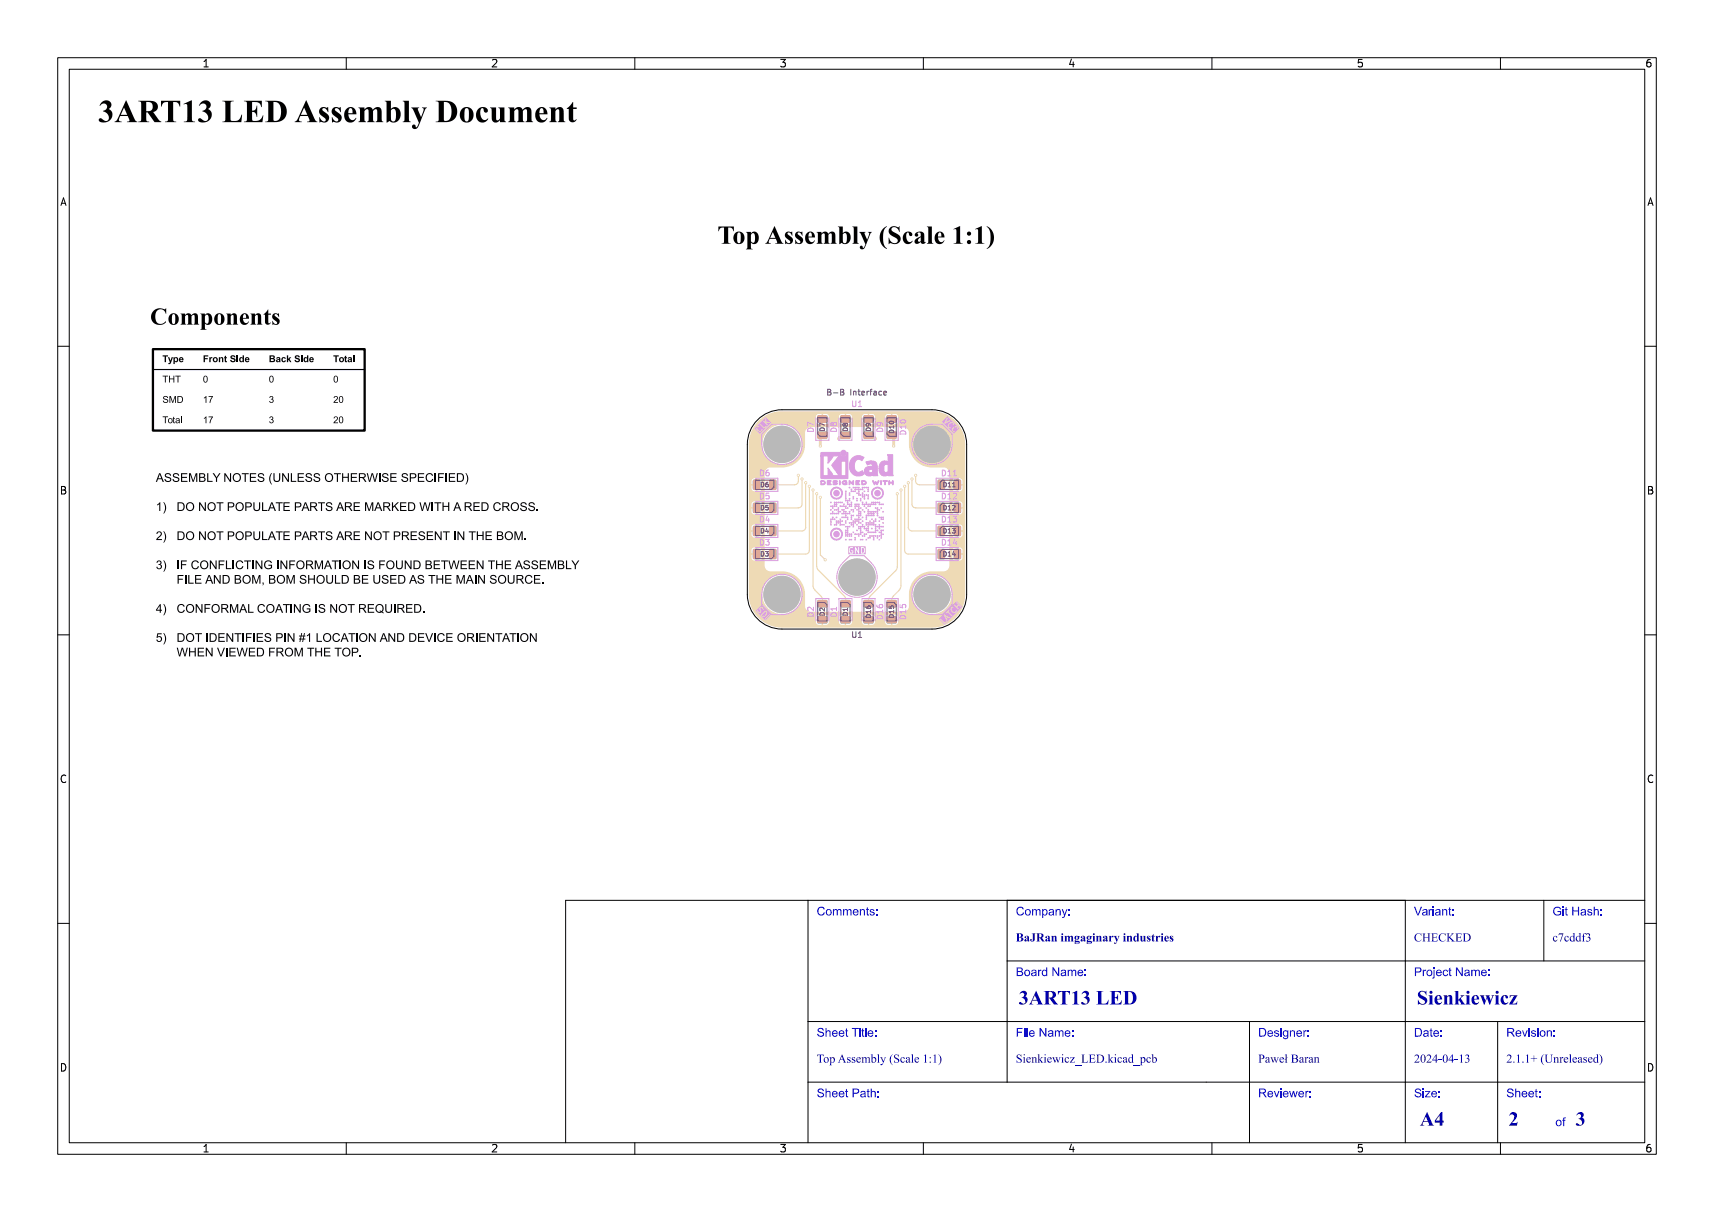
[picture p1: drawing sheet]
<svg xmlns="http://www.w3.org/2000/svg" width="297mm" height="210mm" viewBox="0 0 297 210" stroke-linecap="round" stroke-linejoin="round" font-family="sans-serif">
<defs><g id="words">
<text font-size="5.3" fill="#fff" x="17" y="21.5">3ART13 LED Assembly Document</text>
<text font-size="4.3" fill="#fff" x="117.3" y="42.5">Top Assembly (Scale 1:1)</text>
<g font-size="3.3" fill="#fff">
<text x="176.5" y="174.3">3ART13 LED</text>
<text x="245.5" y="174.3">Sienkiewicz</text>
<text x="246" y="195.3">A4</text>
<text x="261.4" y="195.3">2</text>
<text x="273" y="195.3">3</text>
</g>
<g font-size="2" fill="#fff">
<text x="141.5" y="158.8">Comments:</text>
<text x="176" y="158.8">Company:</text>
<text x="245" y="158.8">Variant:</text>
<text x="269" y="158.8">Git Hash:</text>
<text x="176" y="163.3">BaJRan imgaginary industries</text>
<text x="245" y="163.3">CHECKED</text>
<text x="269" y="163.3">c7cddf3</text>
<text x="176" y="169.3">Board Name:</text>
<text x="245" y="169.3">Project Name:</text>
<text x="141.5" y="179.8">Sheet Title:</text>
<text x="176" y="179.8">File Name:</text>
<text x="218" y="179.8">Designer:</text>
<text x="245" y="179.8">Date:</text>
<text x="261" y="179.8">Revision:</text>
<text x="141.5" y="184.3">Top Assembly (Scale 1:1)</text>
<text x="176" y="184.3">Sienkiewicz_LED.kicad_pcb</text>
<text x="218" y="184.3">Paweł Baran</text>
<text x="245" y="184.3">2024-04-13</text>
<text x="261" y="184.3">2.1.1+ (Unreleased)</text>
<text x="141.5" y="190.3">Sheet Path:</text>
<text x="218" y="190.3">Reviewer:</text>
<text x="245" y="190.3">Size:</text>
<text x="261" y="190.3">Sheet:</text>
<text x="269.5" y="195.3">of</text>
</g>
<g font-size="1.7" fill="#fff">
<text x="35" y="11.6">1</text>
<text x="85" y="11.6">2</text>
<text x="135" y="11.6">3</text>
<text x="185" y="11.6">4</text>
<text x="235" y="11.6">5</text>
<text x="285" y="11.6">6</text>
<text x="10.5" y="35.6">A</text>
<text x="285.5" y="35.6">A</text>
<text x="10.5" y="85.6">B</text>
<text x="285.5" y="85.6">B</text>
<text x="10.5" y="135.6">C</text>
<text x="285.5" y="135.6">C</text>
<text x="10.5" y="185.6">D</text>
<text x="285.5" y="185.6">D</text>
<text x="35" y="199.7">1</text>
<text x="85" y="199.7">2</text>
<text x="135" y="199.7">3</text>
<text x="185" y="199.7">4</text>
<text x="235" y="199.7">5</text>
<text x="285" y="199.7">6</text>
</g>
<g font-size="1.3" fill="#fff">
<text x="143.3" y="68.5">B-B Interface</text>
<text x="147.7" y="70.5">U1</text>
<text x="141" y="74.8" transform="rotate(-90 141 74.8)">D7</text>
<text x="145" y="74.8" transform="rotate(-90 145 74.8)">D8</text>
<text x="153" y="74.8" transform="rotate(-90 153 74.8)">D9</text>
<text x="157" y="75.2" transform="rotate(-90 157 75.2)">D10</text>
<text x="131.7" y="82.5">D6</text>
<text x="163.3" y="82.5">D11</text>
<text x="131.7" y="86.5">D5</text>
<text x="163.3" y="86.5">D12</text>
<text x="131.7" y="90.5">D4</text>
<text x="131.7" y="94.5">D3</text>
<text x="163.3" y="90.5">D13</text>
<text x="163.3" y="94.5">D14</text>
<text x="141" y="106.8" transform="rotate(-90 141 106.8)">D2</text>
<text x="145" y="106.8" transform="rotate(-90 145 106.8)">D1</text>
<text x="153" y="107.2" transform="rotate(-90 153 107.2)">D16</text>
<text x="157" y="107.2" transform="rotate(-90 157 107.2)">D15</text>
<text x="147.7" y="110.5">U1</text>
</g>
<g font-size="1.1" fill="#fff">
<text x="142.9" y="74.6" transform="rotate(-90 142.9 74.6)">D7</text>
<text x="146.9" y="74.6" transform="rotate(-90 146.9 74.6)">D8</text>
<text x="150.9" y="74.6" transform="rotate(-90 150.9 74.6)">D9</text>
<text x="154.9" y="75" transform="rotate(-90 154.9 75)">D10</text>
<text x="131.9" y="84.4">D6</text>
<text x="131.9" y="88.4">D5</text>
<text x="163.5" y="88.4">D12</text>
<text x="163.5" y="84.4">D11</text>
<text x="131.9" y="92.4">D4</text>
<text x="163.5" y="92.4">D13</text>
<text x="131.9" y="96.4">D3</text>
<text x="163.5" y="96.4">D14</text>
<text x="142.9" y="106.6" transform="rotate(-90 142.9 106.6)">D2</text>
<text x="146.9" y="106.6" transform="rotate(-90 146.9 106.6)">D1</text>
<text x="150.9" y="107" transform="rotate(-90 150.9 107)">D16</text>
<text x="154.9" y="107" transform="rotate(-90 154.9 107)">D15</text>
</g>
</g></defs>
<path d="M131.3 72.8a6 6 0 0 1 4.2-1.8h26a6 6 0 0 1 6 6v26a6 6 0 0 1-6 6h-26a6 6 0 0 1-6-6v-26a6 6 0 0 1 1.8-4.2z" fill="none" stroke="#000" stroke-width=".17"/>
<g fill="none" stroke="#eedab5" stroke-width=".2">
<path d="M138.3 83.4a.63 .63 0 0 1-.6 .6M139 87.4a.63 .63 0 0 1-.7 .6M139.6 91.4a.64 .64 0 0 1-.6 .6M140.2 95.4a.63 .63 0 0 1-.6 .6M141.5 98.1l.3 .7M155.5 98.2l-.3 .7M156.8 95.4a.64 .64 0 0 0 .6 .6M157.4 91.4a.64 .64 0 0 0 .6 .6M158 87.4a.63 .63 0 0 0 .7 .6M158.7 83.4a.63 .63 0 0 0 .6 .6M140.9 101.6l.3 .6M142.2 103.3l.3 .7"/>
<path d="M146.3 103.3l.3 .7M150.8 103.3l-.3 .7M154.8 103.3l-.3 .7M156.1 101.5l-.2 .6-.2 .2"/>
</g>
<g fill="#eedab5">
<path d="M145.7 104h1.5l.2 .2v.9l-.3 .1h-1.3l-.2-.2z" fill-rule="evenodd"/>
<path d="M145.7 106.8h1.5l.2 .2v.9l-.3 .1h-1.3l-.2-.2z" fill-rule="evenodd"/>
<path d="M141.7 74.8h1.5l.2 .2v.9l-.3 .1h-1.3l-.2-.2z" fill-rule="evenodd"/>
<path d="M141.7 72h1.5l.2 .2v.9l-.3 .1h-1.3l-.2-.2z" fill-rule="evenodd"/>
<path d="M153.7 104h1.5l.2 .2v.9l-.3 .1h-1.3l-.2-.2z" fill-rule="evenodd"/>
<path d="M153.7 106.8h1.5l.2 .2v.9l-.3 .1h-1.3l-.2-.2z" fill-rule="evenodd"/>
<path d="M133.3 87.2l1-.1 .2 .2v1.3l-.1 .3h-.9l-.2-.2z" fill-rule="evenodd"/>
<path d="M130.5 87.2l1-.1 .2 .2v1.3l-.1 .3h-.9l-.2-.2z" fill-rule="evenodd"/>
<path d="M149.7 104h1.5l.2 .2v.9l-.3 .1h-1.3l-.2-.2z" fill-rule="evenodd"/>
<path d="M149.7 106.8h1.5l.2 .2v.9l-.3 .1h-1.3l-.2-.2z" fill-rule="evenodd"/>
<path d="M133.3 95.2l1-.1 .2 .2v1.3l-.1 .3h-.9l-.2-.2z" fill-rule="evenodd"/>
<path d="M130.5 95.2l1-.1 .2 .2v1.3l-.1 .3h-.9l-.2-.2z" fill-rule="evenodd"/>
<path d="M153.7 74.8h1.5l.2 .2v.9l-.3 .1h-1.3l-.2-.2z" fill-rule="evenodd"/>
<path d="M153.7 72h1.5l.2 .2v.9l-.3 .1h-1.3l-.2-.2z" fill-rule="evenodd"/>
<path d="M141.7 104h1.5l.2 .2v.9l-.3 .1h-1.3l-.2-.2z" fill-rule="evenodd"/>
<path d="M141.7 106.8h1.5l.2 .2v.9l-.3 .1h-1.3l-.2-.2z" fill-rule="evenodd"/>
<path d="M162.5 83.2l1-.1 .2 .2v1.3l-.1 .3h-.9l-.2-.2z" fill-rule="evenodd"/>
<path d="M165.3 83.2l1-.1 .2 .2v1.3l-.1 .3h-.9l-.2-.2z" fill-rule="evenodd"/>
<path d="M145.7 74.8h1.5l.2 .2v.9l-.3 .1h-1.3l-.2-.2z" fill-rule="evenodd"/>
<path d="M145.7 72h1.5l.2 .2v.9l-.3 .1h-1.3l-.2-.2z" fill-rule="evenodd"/>
<path d="M162.5 95.2l1-.1 .2 .2v1.3l-.1 .3h-.9l-.2-.2z" fill-rule="evenodd"/>
<path d="M165.3 95.2l1-.1 .2 .2v1.3l-.1 .3h-.9l-.2-.2z" fill-rule="evenodd"/>
<path d="M162.5 87.2l1-.1 .2 .2v1.3l-.1 .3h-.9l-.2-.2z" fill-rule="evenodd"/>
<path d="M165.3 87.2l1-.1 .2 .2v1.3l-.1 .3h-.9l-.2-.2z" fill-rule="evenodd"/>
<path d="M149.7 74.8h1.5l.2 .2v.9l-.3 .1h-1.3l-.2-.2z" fill-rule="evenodd"/>
<path d="M149.7 72h1.5l.2 .2v.9l-.3 .1h-1.3l-.2-.2z" fill-rule="evenodd"/>
<path d="M133.3 83.2l1-.1 .2 .2v1.3l-.1 .3h-.9l-.2-.2z" fill-rule="evenodd"/>
<path d="M130.5 83.2l1-.1 .2 .2v1.3l-.1 .3h-.9l-.2-.2z" fill-rule="evenodd"/>
<path d="M133.3 91.2l1-.1 .2 .2v1.3l-.1 .3h-.9l-.2-.2z" fill-rule="evenodd"/>
<path d="M130.5 91.2l1-.1 .2 .2v1.3l-.1 .3h-.9l-.2-.2z" fill-rule="evenodd"/>
<path d="M162.5 91.2l1-.1 .2 .2v1.3l-.1 .3h-.9l-.2-.2z" fill-rule="evenodd"/>
<path d="M165.3 91.2l1-.1 .2 .2v1.3l-.1 .3h-.9l-.2-.2z" fill-rule="evenodd"/>
</g>
<g fill="#eedab5">
<circle cx="133.1" cy="77" r=".4"/>
<circle cx="133.8" cy="75.3" r=".4"/>
<circle cx="133.8" cy="78.7" r=".4"/>
<circle cx="135.5" cy="74.6" r=".4"/>
<circle cx="135.5" cy="77" r="3.2"/>
<circle cx="135.5" cy="79.4" r=".4"/>
<circle cx="137.2" cy="75.3" r=".4"/>
<circle cx="137.2" cy="78.7" r=".4"/>
<circle cx="137.9" cy="77" r=".4"/>
<circle cx="159.1" cy="77" r=".4"/>
<circle cx="159.8" cy="75.3" r=".4"/>
<circle cx="159.8" cy="78.7" r=".4"/>
<circle cx="161.5" cy="74.6" r=".4"/>
<circle cx="161.5" cy="77" r="3.2"/>
<circle cx="161.5" cy="79.4" r=".4"/>
<circle cx="163.2" cy="75.3" r=".4"/>
<circle cx="163.2" cy="78.7" r=".4"/>
<circle cx="163.9" cy="77" r=".4"/>
<circle cx="159.1" cy="103" r=".4"/>
<circle cx="159.8" cy="101.3" r=".4"/>
<circle cx="159.8" cy="104.7" r=".4"/>
<circle cx="161.5" cy="100.6" r=".4"/>
<circle cx="161.5" cy="103" r="3.2"/>
<circle cx="161.5" cy="105.4" r=".4"/>
<circle cx="163.2" cy="101.3" r=".4"/>
<circle cx="163.2" cy="104.7" r=".4"/>
<circle cx="163.9" cy="103" r=".4"/>
<circle cx="133.1" cy="103" r=".4"/>
<circle cx="133.8" cy="101.3" r=".4"/>
<circle cx="133.8" cy="104.7" r=".4"/>
<circle cx="135.5" cy="100.6" r=".4"/>
<circle cx="135.5" cy="103" r="3.2"/>
<circle cx="135.5" cy="105.4" r=".4"/>
<circle cx="137.2" cy="101.3" r=".4"/>
<circle cx="137.2" cy="104.7" r=".4"/>
<circle cx="137.9" cy="103" r=".4"/>
<circle cx="146.1" cy="100" r=".4"/>
<circle cx="146.8" cy="98.3" r=".4"/>
<circle cx="146.8" cy="101.7" r=".4"/>
<circle cx="148.5" cy="97.6" r=".4"/>
<circle cx="148.5" cy="100" r="3.2"/>
<circle cx="148.5" cy="102.4" r=".4"/>
<circle cx="150.2" cy="98.3" r=".4"/>
<circle cx="150.2" cy="101.7" r=".4"/>
<circle cx="150.9" cy="100" r=".4"/>
<circle cx="155.5" cy="85.5" r=".27"/>
<circle cx="158" cy="83" r=".27"/>
<circle cx="154.8" cy="77.3" r=".27"/>
<circle cx="142.1" cy="86.2" r=".27"/>
<circle cx="143" cy="97" r=".27"/>
<circle cx="142.1" cy="77.3" r=".27"/>
<circle cx="157.4" cy="83.6" r=".28"/>
<circle cx="141.5" cy="85.5" r=".28"/>
<circle cx="138.3" cy="82.4" r=".28"/>
<circle cx="140.9" cy="84.9" r=".28"/>
<circle cx="156.1" cy="84.9" r=".28"/>
<circle cx="139" cy="83" r=".27"/>
<circle cx="156.8" cy="84.3" r=".28"/>
<circle cx="145.3" cy="76" r=".27"/>
<circle cx="139.6" cy="83.6" r=".27"/>
<circle cx="158.7" cy="82.4" r=".27"/>
<circle cx="140.2" cy="84.3" r=".27"/>
<circle cx="151.7" cy="76" r=".27"/>
</g>
<g fill="none" stroke="#eedab5" stroke-width=".2">
<path d="M133.9 88h4.4M133.9 92h5.1M133.9 84h3.8M133.9 96h5.7M138.3 82.4v1M139 83v4.4M139.6 83.6v7.8M140.2 84.3v11.1M140.9 84.9v16.7M141.5 85.5v12.6M141.8 98.8l4.5 4.5M142.2 86.2v9.9l.8 .9"/>
<path d="M155.2 98.9l-4.4 4.4M155.2 98.9h.1M155.5 85.5v12.7M156.1 84.9v16.6M156.8 84.3v11.1M157.4 83.6v7.8M157.4 96h5.7M158 92h5.1M158 83v4.4M158.7 88h4.4M158.7 82.4v1M159.3 84h3.8"/>
<path d="M137.2 101.3l-1.7 1.7M141.2 102.2h.1M141.2 102.2l1 1.1M155.7 102.3l-.9 1"/>
</g>
<path d="M142.5 75.4l-.3 .3v1.6M146.5 75.4h-.6l-.6 .6M150.5 75.4h.6l.6 .6M154.5 75.7v-.3l.4 .3v1.6" fill="none" stroke="#eedab5" stroke-width=".5"/>
<path d="M131.4 72.9l1-.7h9v.3h2.2v-.3h1.8v.3h2.2v-.3h1.8v.3h2.2v-.3h1.8v.3h2.2v-.5l-.4-.3h-.6v.8h-.2v-.8l-.8 .1-.2 .4h-1.8l-.2-.4-.8-.1v.8h-.2v-.8l-.8 .1-.2 .4h-1.8l-.2-.4-.8-.1v.8h-.2v-.8l-.8 .1-.2 .4h-1.8l-.2-.4-.8-.1v.8h-.2v-.8l-.8 .1-.2 .4h-9l1.3-.7 1.4-.2h26.4a5.7 5.7 0 0 1 5.7 5.7v26.4a5.7 5.7 0 0 1-5.7 5.3h-26.5l-1.3-.2-1.3-.7h9l.1 .3 .3 .2h1.4l.3-.2 .1-.3h1.8l.1 .3 .3 .2h1.4l.3-.2 .1-.3h1.8l.1 .3 .3 .2h1.4l.3-.2 .1-.3h1.8l.1 .3 .3 .2h1.4l.4-.3v-.5h-1v.8h-.2v-.8h-1v.3h-1.8v-.3h-1v.8h-.2v-.8h-1v.3h-1.8v-.3h-1v.8h-.2v-.8h-1v.3h-1.8v-.3h-1v.8h-.2v-.8h-1v.3h-9l-1-.8h10v.3h2.2v-.3h1.8v.3h2.2v-.3h1.8v.3h2.2v-.3h1.8v.3h2.2v-.3l-.1-.3-.3-.2h-.6v.8h-.2v-.8l-.8 .1-.2 .4h-1.8l-.2-.4-.8-.1v.8h-.2v-.8l-.8 .1-.2 .4h-1.8l-.2-.4-.8-.1v.8h-.2v-.8l-.8 .1-.2 .4h-1.8l-.2-.4-.8-.1v.8h-.2v-.8l-.8 .1-.2 .4h-10l-.6-.7a5.7 5.7 0 0 1-1-3.5h2.3v.4a3.4 3.4 0 0 0 5.2 2.7 3.4 3.4 0 0 0 0-5.8 3.4 3.4 0 0 0-5.2 2.7h-2.3v-6.1h.4l.2 .3 .3 .1h.9l.2-.1 .2-.3v-.6h-.8v1h-.2v-1h-.8v.6h-.4v-1.4h.4v.6h1.8l-.1-.8-.3-.2h-.4v1h-.2v-1h-.5l-.3 .4h-.4v-2.6h.4l.2 .3 .3 .1h.9l.2-.1 .2-.3v-.6h-.8v1h-.2v-1h-.8v.6h-.4v-1.4h.4v.6h1.8l-.1-.8-.3-.2h-.4v1h-.2v-1h-.5l-.3 .4h-.4v-2.6h.4l.2 .3 .3 .1h.9l.2-.1 .2-.3v-.6h-.8v1h-.2v-1h-.8v.6h-.4v-1.4h.4v.6h1.8l-.1-.8-.3-.2h-.4v1h-.2v-1h-.5l-.3 .4h-.4v-2.6h.4l.2 .3 .3 .1h.9l.2-.1 .2-.3v-.6h-.8v1h-.2v-1h-.8v.6h-.4v-1.4h.4v.6h1.8l-.1-.8-.3-.2h-.4v1h-.2v-1h-.5l-.3 .4h-.4v-1.3h2.7v16a1 1 0 0 0 1 1l3 .1 1 .4 .8 .7 .7 .8 .4 1 .1 3a1 1 0 0 0 1 1h16.1a1 1 0 0 0 .9-1v-2.2h.6v.4a3.4 3.4 0 0 0 5.2 2.7 3.4 3.4 0 0 0 0-5.8 3.4 3.4 0 0 0-5.2 2.7h-.6l.2-1.1 .6-1.1 .9-.9 .8-.4 .9-.3h2.6a1 1 0 0 0 1-1v-1.3h.5l.2 .3 .3 .1h.9l.2-.1 .2-.3v-.6h-.8v1h-.2v-1h-.8v.6h-.5v-1.4h.5v.6h1.8l-.1-.8-.3-.2h-.4v1h-.2v-1h-.5l-.3 .4h-.5v-2.6h.5l.2 .3 .3 .1h.9l.2-.1 .2-.3v-.6h-.8v1h-.2v-1h-.8v.6h-.5v-1.4h.5v.6h1.8l-.1-.8-.3-.2h-.4v1h-.2v-1h-.5l-.3 .4h-.5v-2.6h.5l.2 .3 .3 .1h.9l.2-.1 .2-.3v-.6h-.8v1h-.2v-1h-.8v.6h-.5v-1.4h.5v.6h1.8l-.1-.8-.3-.2h-.4v1h-.2v-1h-.5l-.3 .4h-.5v-2.6h.5l.2 .3 .3 .1h.9l.2-.1 .2-.3v-.6h-.8v1h-.2v-1h-.8v.6h-.5v-1.4h.5v.6h1.8v-.6l-.3-.4h-.5v1h-.2v-1h-.5l-.3 .4h-.5v-1.3a1 1 0 0 0-1-1l-3-.1-1-.4-.8-.7-.7-.8-.4-1-.1-3.1a1 1 0 0 0-1-.9h-16a1 1 0 0 0-1 1l-.1 3-.4 1-.7 .8-.8 .7-1 .4-3 .1a1 1 0 0 0-1 1h-2.7v-5.2h2.3v.4a3.4 3.4 0 0 0 5.2 2.7 3.4 3.4 0 0 0 0-5.8 3.4 3.4 0 0 0-5.2 2.7h-2.3v-.2a5.7 5.7 0 0 1 1.6-3.6h10l.1 .3 .3 .2h1.4l.3-.2 .1-.3h1.8l.1 .3 .3 .2h1.4l.3-.2 .1-.3h1.8l.1 .3 .3 .2h1.4l.3-.2 .1-.3h1.8l.1 .3 .3 .2h1.4l.4-.3v-.5h-1v.8h-.2v-.8h-1v.3h-1.8v-.3h-1v.8h-.2v-.8h-1v.3h-1.8v-.3h-1v.8h-.2v-.8h-1v.3h-1.8v-.3h-1v.8h-.2v-.8h-1v.3h-10z" fill-rule="evenodd" fill="#eedab5"/>
<g fill="#fff">
<circle cx="155.5" cy="85.5" r=".12"/>
<circle cx="158" cy="83" r=".13"/>
<circle cx="154.9" cy="77.3" r=".13"/>
<circle cx="142.2" cy="86.2" r=".13"/>
<circle cx="143" cy="97" r=".12"/>
<circle cx="142.2" cy="77.3" r=".13"/>
<circle cx="157.4" cy="83.6" r=".13"/>
<circle cx="141.5" cy="85.5" r=".12"/>
<circle cx="138.3" cy="82.4" r=".12"/>
<circle cx="140.9" cy="84.9" r=".13"/>
<circle cx="156.1" cy="84.9" r=".13"/>
<circle cx="139" cy="83" r=".13"/>
<circle cx="156.8" cy="84.3" r=".13"/>
<circle cx="145.3" cy="76" r=".12"/>
<circle cx="139.6" cy="83.6" r=".12"/>
<circle cx="158.7" cy="82.4" r=".12"/>
<circle cx="140.2" cy="84.3" r=".12"/>
<circle cx="151.7" cy="76" r=".12"/>
<circle cx="133.1" cy="77" r=".25"/>
<circle cx="133.8" cy="75.3" r=".25"/>
<circle cx="133.8" cy="78.7" r=".25"/>
<circle cx="135.5" cy="74.6" r=".25"/>
<circle cx="135.5" cy="77" r="1.6"/>
<circle cx="135.5" cy="79.4" r=".25"/>
<circle cx="137.2" cy="75.3" r=".25"/>
<circle cx="137.2" cy="78.7" r=".25"/>
<circle cx="137.9" cy="77" r=".25"/>
<circle cx="159.1" cy="77" r=".25"/>
<circle cx="159.8" cy="75.3" r=".25"/>
<circle cx="159.8" cy="78.7" r=".25"/>
<circle cx="161.5" cy="74.6" r=".25"/>
<circle cx="161.5" cy="77" r="1.6"/>
<circle cx="161.5" cy="79.4" r=".25"/>
<circle cx="163.2" cy="75.3" r=".25"/>
<circle cx="163.2" cy="78.7" r=".25"/>
<circle cx="163.9" cy="77" r=".25"/>
<circle cx="159.1" cy="103" r=".25"/>
<circle cx="159.8" cy="101.3" r=".25"/>
<circle cx="159.8" cy="104.7" r=".25"/>
<circle cx="161.5" cy="100.6" r=".25"/>
<circle cx="161.5" cy="103" r="1.6"/>
<circle cx="161.5" cy="105.4" r=".25"/>
<circle cx="163.2" cy="101.3" r=".25"/>
<circle cx="163.2" cy="104.7" r=".25"/>
<circle cx="163.9" cy="103" r=".25"/>
<circle cx="133.1" cy="103" r=".25"/>
<circle cx="133.8" cy="101.3" r=".25"/>
<circle cx="133.8" cy="104.7" r=".25"/>
<circle cx="135.5" cy="100.6" r=".25"/>
<circle cx="135.5" cy="103" r="1.6"/>
<circle cx="135.5" cy="105.4" r=".25"/>
<circle cx="137.2" cy="101.3" r=".25"/>
<circle cx="137.2" cy="104.7" r=".25"/>
<circle cx="137.9" cy="103" r=".25"/>
<circle cx="146.1" cy="100" r=".25"/>
<circle cx="146.8" cy="98.3" r=".25"/>
<circle cx="146.8" cy="101.7" r=".25"/>
<circle cx="148.5" cy="97.6" r=".25"/>
<circle cx="148.5" cy="100" r="1.6"/>
<circle cx="148.5" cy="102.4" r=".25"/>
<circle cx="150.2" cy="98.3" r=".25"/>
<circle cx="150.2" cy="101.7" r=".25"/>
<circle cx="150.9" cy="100" r=".25"/>
</g>
<g fill="#b9b9b9">
<path d="M145.7 104l1.6-.1 .1 .3v.9l-.2 .2h-1.5l-.1-.3z" fill-rule="evenodd"/>
<path d="M145.7 106.8l1.6-.1 .1 .3v.9l-.2 .2h-1.5l-.1-.3z" fill-rule="evenodd"/>
<path d="M141.7 74.8h1.6v1.2h-1.6z" fill-rule="evenodd"/>
<path d="M141.7 72h1.6v1.2h-1.6z" fill-rule="evenodd"/>
<path d="M153.7 104l1.6-.1 .1 .3v.9l-.2 .2h-1.5l-.1-.3z" fill-rule="evenodd"/>
<path d="M153.7 106.8h1.6v1.2h-1.6z" fill-rule="evenodd"/>
<path d="M133.3 87.2h1.2v1.6h-1.2z" fill-rule="evenodd"/>
<path d="M130.5 87.2h1.2v1.6h-1.2z" fill-rule="evenodd"/>
<path d="M149.7 104l1.6-.1 .1 .3v.9l-.2 .2h-1.5l-.1-.3z" fill-rule="evenodd"/>
<path d="M149.7 106.8l1.6-.1 .1 .3v.9l-.2 .2h-1.5l-.1-.3z" fill-rule="evenodd"/>
<path d="M133.3 95.2l1-.1 .3 .1v1.5l-.2 .2h-.9l-.3-.1z" fill-rule="evenodd"/>
<path d="M130.5 95.2l1-.1 .3 .1v1.5l-.2 .2h-.9l-.3-.1z" fill-rule="evenodd"/>
<path d="M153.7 74.8h1.6v1.2h-1.6z" fill-rule="evenodd"/>
<path d="M153.7 72h1.6v1.2h-1.6z" fill-rule="evenodd"/>
<path d="M141.7 104l1.6-.1 .1 .3v.9l-.2 .2h-1.5l-.1-.3z" fill-rule="evenodd"/>
<path d="M141.7 106.8h1.6v1.2h-1.6z" fill-rule="evenodd"/>
<path d="M162.5 83.2l1-.1 .3 .1v1.5l-.2 .2h-.9l-.3-.1z" fill-rule="evenodd"/>
<path d="M165.3 83.2l1-.1 .3 .1v1.5l-.2 .2h-.9l-.3-.1z" fill-rule="evenodd"/>
<path d="M145.7 74.8l1.6-.1 .1 .3v.9l-.2 .2h-1.5l-.1-.3z" fill-rule="evenodd"/>
<path d="M145.7 72l1.6-.1 .1 .3v.9l-.2 .2h-1.5l-.1-.3z" fill-rule="evenodd"/>
<path d="M162.5 95.2l1-.1 .3 .1v1.5l-.2 .2h-.9l-.3-.1z" fill-rule="evenodd"/>
<path d="M165.3 95.2l1-.1 .3 .1v1.5l-.2 .2h-.9l-.3-.1z" fill-rule="evenodd"/>
<path d="M162.5 87.2h1.2v1.6h-1.2z" fill-rule="evenodd"/>
<path d="M165.3 87.2h1.2v1.6h-1.2z" fill-rule="evenodd"/>
<path d="M149.7 74.8l1.6-.1 .1 .3v.9l-.2 .2h-1.5l-.1-.3z" fill-rule="evenodd"/>
<path d="M149.7 72l1.6-.1 .1 .3v.9l-.2 .2h-1.5l-.1-.3z" fill-rule="evenodd"/>
<path d="M133.3 83.2l1-.1 .3 .1v1.5l-.2 .2h-.9l-.3-.1z" fill-rule="evenodd"/>
<path d="M130.5 83.2l1-.1 .3 .1v1.5l-.2 .2h-.9l-.3-.1z" fill-rule="evenodd"/>
<path d="M133.3 91.2l1-.1 .3 .1v1.5l-.2 .2h-.9l-.3-.1z" fill-rule="evenodd"/>
<path d="M130.5 91.2l1-.1 .3 .1v1.5l-.2 .2h-.9l-.3-.1z" fill-rule="evenodd"/>
<path d="M162.5 91.2l1-.1 .3 .1v1.5l-.2 .2h-.9l-.3-.1z" fill-rule="evenodd"/>
<path d="M165.3 91.2l1-.1 .3 .1v1.5l-.2 .2h-.9l-.3-.1z" fill-rule="evenodd"/>
</g>
<g fill="#b9b9b9">
<circle cx="133.1" cy="77" r=".45"/>
<circle cx="133.8" cy="75.3" r=".45"/>
<circle cx="133.8" cy="78.7" r=".45"/>
<circle cx="135.5" cy="74.6" r=".45"/>
<circle cx="135.5" cy="77" r="3.3"/>
<circle cx="135.5" cy="79.4" r=".45"/>
<circle cx="137.2" cy="75.3" r=".45"/>
<circle cx="137.2" cy="78.7" r=".45"/>
<circle cx="137.9" cy="77" r=".45"/>
<circle cx="159.1" cy="77" r=".45"/>
<circle cx="159.8" cy="75.3" r=".45"/>
<circle cx="159.8" cy="78.7" r=".45"/>
<circle cx="161.5" cy="74.6" r=".45"/>
<circle cx="161.5" cy="77" r="3.3"/>
<circle cx="161.5" cy="79.4" r=".45"/>
<circle cx="163.2" cy="75.3" r=".45"/>
<circle cx="163.2" cy="78.7" r=".45"/>
<circle cx="163.9" cy="77" r=".45"/>
<circle cx="159.1" cy="103" r=".45"/>
<circle cx="159.8" cy="101.3" r=".45"/>
<circle cx="159.8" cy="104.7" r=".45"/>
<circle cx="161.5" cy="100.6" r=".45"/>
<circle cx="161.5" cy="103" r="3.3"/>
<circle cx="161.5" cy="105.4" r=".45"/>
<circle cx="163.2" cy="101.3" r=".45"/>
<circle cx="163.2" cy="104.7" r=".45"/>
<circle cx="163.9" cy="103" r=".45"/>
<circle cx="133.1" cy="103" r=".45"/>
<circle cx="133.8" cy="101.3" r=".45"/>
<circle cx="133.8" cy="104.7" r=".45"/>
<circle cx="135.5" cy="100.6" r=".45"/>
<circle cx="135.5" cy="103" r="3.3"/>
<circle cx="135.5" cy="105.4" r=".45"/>
<circle cx="137.2" cy="101.3" r=".45"/>
<circle cx="137.2" cy="104.7" r=".45"/>
<circle cx="137.9" cy="103" r=".45"/>
<circle cx="146.1" cy="100" r=".45"/>
<circle cx="146.8" cy="98.3" r=".45"/>
<circle cx="146.8" cy="101.7" r=".45"/>
<circle cx="148.5" cy="97.6" r=".45"/>
<circle cx="148.5" cy="100" r="3.3"/>
<circle cx="148.5" cy="102.4" r=".45"/>
<circle cx="150.2" cy="98.3" r=".45"/>
<circle cx="150.2" cy="101.7" r=".45"/>
<circle cx="150.9" cy="100" r=".45"/>
</g>
<g fill="#e1a98e">
<path d="M145.7 104h1.5l.2 .2v.9l-.3 .1h-1.3l-.2-.2z" fill-rule="evenodd"/>
<path d="M145.7 106.8h1.5l.2 .2v.9l-.3 .1h-1.3l-.2-.2z" fill-rule="evenodd"/>
<path d="M141.7 74.8h1.5l.2 .2v.9l-.3 .1h-1.3l-.2-.2z" fill-rule="evenodd"/>
<path d="M141.7 72h1.5l.2 .2v.9l-.3 .1h-1.3l-.2-.2z" fill-rule="evenodd"/>
<path d="M153.7 104h1.5l.2 .2v.9l-.3 .1h-1.3l-.2-.2z" fill-rule="evenodd"/>
<path d="M153.7 106.8h1.5l.2 .2v.9l-.3 .1h-1.3l-.2-.2z" fill-rule="evenodd"/>
<path d="M133.3 87.2l1-.1 .2 .2v1.3l-.1 .3h-.9l-.2-.2z" fill-rule="evenodd"/>
<path d="M130.5 87.2l1-.1 .2 .2v1.3l-.1 .3h-.9l-.2-.2z" fill-rule="evenodd"/>
<path d="M149.7 104h1.5l.2 .2v.9l-.3 .1h-1.3l-.2-.2z" fill-rule="evenodd"/>
<path d="M149.7 106.8h1.5l.2 .2v.9l-.3 .1h-1.3l-.2-.2z" fill-rule="evenodd"/>
<path d="M133.3 95.2l1-.1 .2 .2v1.3l-.1 .3h-.9l-.2-.2z" fill-rule="evenodd"/>
<path d="M130.5 95.2l1-.1 .2 .2v1.3l-.1 .3h-.9l-.2-.2z" fill-rule="evenodd"/>
<path d="M153.7 74.8h1.5l.2 .2v.9l-.3 .1h-1.3l-.2-.2z" fill-rule="evenodd"/>
<path d="M153.7 72h1.5l.2 .2v.9l-.3 .1h-1.3l-.2-.2z" fill-rule="evenodd"/>
<path d="M141.7 104h1.5l.2 .2v.9l-.3 .1h-1.3l-.2-.2z" fill-rule="evenodd"/>
<path d="M141.7 106.8h1.5l.2 .2v.9l-.3 .1h-1.3l-.2-.2z" fill-rule="evenodd"/>
<path d="M162.5 83.2l1-.1 .2 .2v1.3l-.1 .3h-.9l-.2-.2z" fill-rule="evenodd"/>
<path d="M165.3 83.2l1-.1 .2 .2v1.3l-.1 .3h-.9l-.2-.2z" fill-rule="evenodd"/>
<path d="M145.7 74.8h1.5l.2 .2v.9l-.3 .1h-1.3l-.2-.2z" fill-rule="evenodd"/>
<path d="M145.7 72h1.5l.2 .2v.9l-.3 .1h-1.3l-.2-.2z" fill-rule="evenodd"/>
<path d="M162.5 95.2l1-.1 .2 .2v1.3l-.1 .3h-.9l-.2-.2z" fill-rule="evenodd"/>
<path d="M165.3 95.2l1-.1 .2 .2v1.3l-.1 .3h-.9l-.2-.2z" fill-rule="evenodd"/>
<path d="M162.5 87.2l1-.1 .2 .2v1.3l-.1 .3h-.9l-.2-.2z" fill-rule="evenodd"/>
<path d="M165.3 87.2l1-.1 .2 .2v1.3l-.1 .3h-.9l-.2-.2z" fill-rule="evenodd"/>
<path d="M149.7 74.8h1.5l.2 .2v.9l-.3 .1h-1.3l-.2-.2z" fill-rule="evenodd"/>
<path d="M149.7 72h1.5l.2 .2v.9l-.3 .1h-1.3l-.2-.2z" fill-rule="evenodd"/>
<path d="M133.3 83.2l1-.1 .2 .2v1.3l-.1 .3h-.9l-.2-.2z" fill-rule="evenodd"/>
<path d="M130.5 83.2l1-.1 .2 .2v1.3l-.1 .3h-.9l-.2-.2z" fill-rule="evenodd"/>
<path d="M133.3 91.2l1-.1 .2 .2v1.3l-.1 .3h-.9l-.2-.2z" fill-rule="evenodd"/>
<path d="M130.5 91.2l1-.1 .2 .2v1.3l-.1 .3h-.9l-.2-.2z" fill-rule="evenodd"/>
<path d="M162.5 91.2l1-.1 .2 .2v1.3l-.1 .3h-.9l-.2-.2z" fill-rule="evenodd"/>
<path d="M165.3 91.2l1-.1 .2 .2v1.3l-.1 .3h-.9l-.2-.2z" fill-rule="evenodd"/>
</g>
<path d="M132 75.3l1.7-1.8a4.8 4.8 0 0 1 4.3 1 3.5 3.5 0 0 1-1.2 5.7 3.5 3.5 0 0 1-4.8-3.2zM159 74.5a3.5 3.5 0 0 1 2.5-1h1.8l1.7 1.8a4.8 4.8 0 0 1-1 4.2 3.5 3.5 0 0 1-5 0 3.5 3.5 0 0 1 0-5zM147.3 96.3h2.4a4.8 4.8 0 0 1 2.3 3.7 3.5 3.5 0 0 1-4.8 3.2 3.5 3.5 0 0 1-1.2-5.7zM133 100.5a3.5 3.5 0 0 1 5.7 1.2 3.5 3.5 0 0 1-3.2 4.8h-1.8l-1.7-1.7a4.8 4.8 0 0 1 1-4.3zM159 100.5a3.5 3.5 0 0 1 3.8-.7 3.5 3.5 0 0 1 2.2 3.2v1.8l-1.7 1.7a4.8 4.8 0 0 1-4.3-1 3.5 3.5 0 0 1 0-5z" fill="none" stroke="#db9de1" stroke-width=".17"/>
<g fill="#db9de1">
<path d="M163.8 106.7l.4 .2-.2 .2z"/>
<path d="M149.3 94.9a.43 .43 0 0 1 .5 .5 .43 .43 0 0 1-.5 .4z" fill-rule="evenodd"/>
<path d="M147 94.7h3v1.3h-3v-.7h.1l.1 .5 .3 .1 .3-.1v-.4h-.3l.2 .1v.2a.42 .42 0 0 1-.5-.4 .42 .42 0 0 1 .6-.4h.3l.1 1 .1-.8 .4 .8h.2v-1h.3v1h.5l.2-.3v-.3l-.2-.5h-1v.8l-.5-.8h-.9l-.2 .5h-.1z" fill-rule="evenodd"/>
<path d="M130.8 74.1h.3l.1 .5 .4 .3 .4-.2 .1-.3a.4 .4 0 0 1-.7 .2 .4 .4 0 0 1 .1-.7v-.1h-.1l-.3 .3h-.3l.7-.6h.1l.8 .8 .4-.4-.1-.1-.3 .3-.6-.7-.3 .1 .5-.6h.2l.8 .8 .1-.1-.3-.4 .6 .1v-.1l-.6-.1-.1-.7-.1 .7-.3-.2h-.3l.7-.6 1 .9-2 2-1-1z" fill-rule="evenodd"/>
<path d="M163.4 106.6h.2l.5 1v-.3l.2-.3 .3 .1 .1-.1-1-.5-.3 .1 .4-.4 .2 .1 .2-.2 .8 .7v-.1l-.7-.7 .2-.3-.5 .5h-.2l.7-.7h.2l.2 .4 .4 .3 .4-.2v-.3a.39 .39 0 0 1-.6 .3 .39 .39 0 0 1 .1-.7v-.1h-.1l-.4 .3h-.2l.6-.7h.2l.8 .8v-.1l-.3-.3 .3-.3 .4 .3-.7-.8-.1 .1 .3 .3-.3 .3-.3-.3h-.3l.7-.6 .9 1-3 3-1-.9h.2l.8 .7 .3-.4-.3 .3-.7-.7-.3 .1z" fill-rule="evenodd"/>
<path d="M132.6 106a.43 .43 0 0 1 0 .6 .43 .43 0 0 1-.6 0z" fill-rule="evenodd"/>
<path d="M131.9 104.9l1.7 1.7-1 .9-.3-.3 .4 .1 .7-.8-.9 .7h-.2l-.7-.7h.2l.4 .4 .3-.1 .4-.4-.1-.4-.2-.2-.8 .7h-.2l-.7-.7h.3l.2 .4h.3l.2-.2-.1-.5v-.2h.2l.3 .3v-.2l-.4-.2-.3 .2 .2 .5-.1 .2h-.2l-.3-.4-.2 .1z" fill-rule="evenodd"/>
<path d="M163.2 73.1l1-1 2.1 2.1-1 1-.7-.8h.3l.2 .4 .3 .1a.39 .39 0 0 1-.2-.7 .39 .39 0 0 1 .7 .1h.1l-.1-.3-.4-.1-.4 .2-.2 .3h-.3l-.8-.7h.4l.2 .4 .3 .1a.4 .4 0 0 1-.2-.7 .4 .4 0 0 1 .7 .1h.1v-.1l-.3-.3-.5 .1-.3 .4h-.4l-.4-.4 .3 .1 1-.5-.1-.1-.7 .4 .3-.9-.6 1h-.2z" fill-rule="evenodd"/>
</g>
<g fill="none" stroke="#db9de1" stroke-width=".17">
<path d="M140 74.4a.54 .54 0 0 1 .6-.2 .54 .54 0 0 1 .4 .5h-1zM141 73.6l-1-.4v.6M141.4 72.4v3.9h2.2v-3.9M144 74.4a.54 .54 0 0 1 .6-.2 .54 .54 0 0 1 .4 .5h-1zM144.4 73.4l-.2-.2-.2 .2 .1 .4 .3-.2M144.4 73.4l.2-.2 .4 .2-.2 .4-.4-.2M144.4 73.4v.2M145.4 72.4v3.9h2.2v-3.9M147.7 69.5v.8l.2 .2 .4-.2v-.8M148.7 70.5h.6M148.7 69.7l.3-.2v1M149.4 72.4v3.9h2.2v-3.9"/>
<path d="M152 74.4a.54 .54 0 0 1 .6-.2 .54 .54 0 0 1 .4 .5h-1zM152.4 73.2l.2 .2-.1 .3h-.4l-.1-.3 .1-.2 .6 .1 .2 .1 .1 .3M153.4 72.4v3.9h2.2v-3.9M156 72.9a.49 .49 0 0 1 .6-.2 .49 .49 0 0 1 .3 .5 .49 .49 0 0 1-.6 .2 .49 .49 0 0 1-.3-.5zM156.1 74.7a.52 .52 0 0 1 .6 0 .52 .52 0 0 1 .3 .5h-1zM157 73.7v.6M157 74h-1l.2 .3M130.9 86.9h3.9v2.2h-3.9M130.9 82.9h3.9v2.2h-3.9M130.9 90.9h3.9v2.2h-3.9M130.9 94.9h3.9v2.2h-3.9M131.8 81.5a.51 .51 0 0 1 .5 .5 .51 .51 0 0 1-.5 .5z"/>
<path d="M131.8 85.5a.51 .51 0 0 1 .5 .5 .51 .51 0 0 1-.5 .5zM131.8 89.5a.5 .5 0 0 1 .5 .5 .5 .5 0 0 1-.5 .5zM131.8 93.5a.51 .51 0 0 1 .5 .5 .51 .51 0 0 1-.5 .5zM132.7 93.5h.6l-.3 .3 .2 .1v.5l-.1 .1-.4-.1M133 89.4l-.3 .7h.6M133.2 81.5h-.3l-.1 .2-.1 .6 .2 .2 .3-.1v-.5l-.3-.1-.2 .2M133.2 89.8v.7M133.2 85.5h-.4l-.1 .4h.5v.5l-.1 .1-.4-.1M163.3 85.5a.51 .51 0 0 1 .6 .5 .51 .51 0 0 1-.6 .5zM163.3 93.5a.51 .51 0 0 1 .6 .5 .51 .51 0 0 1-.6 .5zM163.3 81.5a.51 .51 0 0 1 .6 .5 .51 .51 0 0 1-.6 .5zM163.3 89.5a.5 .5 0 0 1 .6 .5 .5 .5 0 0 1-.6 .5z"/>
<path d="M164.2 86.5h.6M164.2 94.5h.6M164.2 82.5h.6M164.2 81.7l.3-.2v1M164.2 85.7l.3-.2v1M164.2 89.7l.3-.2v1M164.2 93.7l.3-.2v1M164.2 90.5h.6M165.1 89.5h.7l-.4 .3 .3 .1v.5l-.1 .1-.5-.1M165.2 85.6l.4-.1 .2 .2-.7 .8h.7M165.2 82.5h.6M165.2 81.7l.3-.2v1"/>
<path d="M165.4 93.4l-.2 .7h.6M165.7 93.8v.7M166.1 86.9h-3.9v2.2h3.9M166.1 94.9h-3.9v2.2h3.9M166.1 82.9h-3.9v2.2h3.9M166.1 90.9h-3.9v2.2h3.9M140 106.4a.54 .54 0 0 1 .6-.2 .54 .54 0 0 1 .4 .5h-1zM141 105.2v.6l-.8-.6-.2 .2v.4M141.4 107.6v-3.9h2.2v3.9M144 106.4a.54 .54 0 0 1 .6-.2 .54 .54 0 0 1 .4 .5h-1zM145 105.2v.6M145 105.5h-1l.2 .3"/>
<path d="M145.4 107.6v-3.9h2.2v3.9M149.4 107.6v-3.9h2.2v3.9M152 104.8v.3l.2 .2h.6l.2-.2-.1-.3h-.5l-.1 .3 .2 .2M152 106.8a.54 .54 0 0 1 .6-.1 .54 .54 0 0 1 .4 .5h-1zM153 106h-1l.2 .3M153 105.7v.6M153.4 107.6v-3.9h2.2v3.9M156 104.8v.5h.4v-.5h.5l.1 .1-.1 .4M156.1 106.7a.52 .52 0 0 1 .6 0 .52 .52 0 0 1 .3 .5h-1zM157 105.7v.6M157 106h-1l.2 .3"/>
</g>
<g fill="#db9de1" stroke="#db9de1" stroke-width=".17">
<path d="M152.6 83.3h.1v.7h-.1z" fill-rule="evenodd"/>
<path d="M145.5 83.3h.1l-.1 .7z" fill-rule="evenodd"/>
<path d="M153 83.3h.8l-.4 .1v.6l-.1-.6h-.3z" fill-rule="evenodd"/>
<path d="M154 83.3h.1v.3h.5v-.3h.2v.7h-.2v-.3h-.5v.2l-.1 .1z" fill-rule="evenodd"/>
<path d="M149.3 83.3a.49 .49 0 0 1 .5 0 .49 .49 0 0 1 .3 .5l-.2 .2h-.5l-.1-.6h.2v.5a.27 .27 0 0 0 .3 0 .27 .27 0 0 0 .1-.4l-.6-.1z" fill-rule="evenodd"/>
<path d="M142.3 83.3a.44 .44 0 0 1 .5 0 .44 .44 0 0 1 .1 .6l-.6 .1-.1-.6h.2v.5h.1a.26 .26 0 0 0 .4-.3 .27 .27 0 0 0-.5-.2h-.2z" fill-rule="evenodd"/>
<path d="M147.1 83.3l.6 .5 .1-.5h.1v.7l-.6-.5v.5h-.2z" fill-rule="evenodd"/>
<path d="M146 83.4l.5-.1h.2v.1a.31 .31 0 0 0-.4 0 .31 .31 0 0 0-.1 .4h.4l-.1-.1a.19 .19 0 0 1 .3 0 .19 .19 0 0 1-.1 .3 .43 .43 0 0 1-.6 0 .43 .43 0 0 1-.1-.6z" fill-rule="evenodd"/>
<path d="M148.3 83.3h.7l-.1 .1h-.5v.2h.4l-.4 .1v.2h.5v.1h-.6z" fill-rule="evenodd"/>
<path d="M143.4 83.3h.6v.1h-.5v.2h.4l-.4 .1v.2h.5v.1h-.6z" fill-rule="evenodd"/>
<path d="M151.2 83.3l.4 .4a.19 .19 0 0 1 .2-.3 .19 .19 0 0 1 .1 .3l.4-.4-.3 .7-.2-.3-.3 .3z" fill-rule="evenodd"/>
<path d="M144.4 83.4a.39 .39 0 0 1 .3-.2 .39 .39 0 0 1 .4 .2l-.6 .1a.45 .45 0 0 1 .6 .3l-.1 .2a.45 .45 0 0 1-.7-.1l.7-.1-.2-.1a.32 .32 0 0 1-.3 0 .32 .32 0 0 1-.1-.3z" fill-rule="evenodd"/>
<path d="M147.7 79.4a1.55 1.55 0 0 1 2-.1l-.4 .5a.75 .75 0 0 0-.9-.1 .75 .75 0 0 0-.3 .8 .89 .89 0 0 0 .1 1 .89 .89 0 0 0 .9 .2l.3-.2 .4 .6-.3 .2a1.63 1.63 0 0 1-1.9-.2 1.63 1.63 0 0 1-.4-1.9z" fill-rule="evenodd"/>
<path d="M153.8 78.8h.9l.1 3.6h-.9v-.2a1 1 0 0 1-1.2 .1 1 1 0 0 1-.4-1.1h.8a.46 .46 0 0 0 .2 .6 .46 .46 0 0 0 .6-.1v-1.1a.49 .49 0 0 0-.6 0 .49 .49 0 0 0-.2 .6h-.8a1.02 1.02 0 0 1 .4-1.1 1.02 1.02 0 0 1 1.2 0z" fill-rule="evenodd"/>
<path d="M150 80h.3a1.17 1.17 0 0 1 1.7 .6l.1 1.8h-.8v-.2a.88 .88 0 0 1-1 .2 .88 .88 0 0 1-.5-.8h.7a.38 .38 0 0 0 .4 .3 .38 .38 0 0 0 .3-.2v-.3a.38 .38 0 0 0-.4-.1 .38 .38 0 0 0-.3 .3h-.7a1.06 1.06 0 0 1 1.4-.8 .58 .58 0 0 0-.9-.2z" fill-rule="evenodd"/>
<path d="M142.3 78.4h3.3a.61 .61 0 0 0 .6 .7 .61 .61 0 0 0 .6-.7l.1 .1v4.3l-.4 .1h-4.2l-.1-3.9h.3l.1 .2v2.9l-.1 .3h1.1l-.1-1.3 .7 1 .1 .3h2.3v-2.5h-.9v2.3v.2h-.2l-1.4-1.8 1.4-1.6h-1.2l-.1 .3-.7 1 .1-1.3h-1.4z" fill-rule="evenodd"/>
<circle cx="146.2" cy="78.5" r=".47"/>
</g>
<g fill="#db9de1">
<path d="M149 93.4l.3 .1a.16 .16 0 0 1 .3-.1 .16 .16 0 0 1 0 .2 .16 .16 0 0 1-.3 0 .16 .16 0 0 1-.2 .1 .16 .16 0 0 1-.1-.3z" fill-rule="evenodd"/>
<path d="M148.1 93.1h.2l-.1 .3a.16 .16 0 0 1 .1 .2 .16 .16 0 0 1-.3 0 .16 .16 0 0 1 .1-.2z" fill-rule="evenodd"/>
<path d="M149 86.3a.16 .16 0 0 1 .3 0 .16 .16 0 0 1-.1 .3 .16 .16 0 0 1 .1 .2 .16 .16 0 0 1-.3 0 .16 .16 0 0 1 .1-.2z" fill-rule="evenodd"/>
<path d="M146.4 90.2a.16 .16 0 0 1 .3 0 .16 .16 0 0 1-.1 .2 .17 .17 0 0 1 .1 .3 .17 .17 0 0 1-.3 0 .17 .17 0 0 1 .1-.3z" fill-rule="evenodd"/>
<path d="M147.1 85.3a.16 .16 0 0 1 .2 .1 .16 .16 0 0 1 0 .2 .16 .16 0 0 1 0 .3 .16 .16 0 0 1-.2 0 .16 .16 0 0 1 .1-.3z" fill-rule="evenodd"/>
<path d="M147.7 86l.2-.1a.16 .16 0 0 1 .1 .2 .16 .16 0 0 1-.1 .2 .16 .16 0 0 1 .1 .2 .16 .16 0 0 1-.3 0 .16 .16 0 0 1 .1-.2z" fill-rule="evenodd"/>
<path d="M147.1 93.4l.3 .1a.17 .17 0 0 1 .2-.1 .17 .17 0 0 1 0 .2 .17 .17 0 0 1-.2 0l-.3 .1z" fill-rule="evenodd"/>
<path d="M148.4 86.3a.16 .16 0 0 1 .2 0 .16 .16 0 0 1-.1 .3 .16 .16 0 0 1 .1 .2 .16 .16 0 0 1-.3 0 .16 .16 0 0 1 .2-.2z" fill-rule="evenodd"/>
<path d="M147.4 88.2l.3 .1a.16 .16 0 0 1 .3-.1 .16 .16 0 0 1-.1 .3 .16 .16 0 0 1 .1 .3 .16 .16 0 0 1-.3 0 .16 .16 0 0 1 .1-.3l-.1-.1-.2 .1z" fill-rule="evenodd"/>
<path d="M149.4 92.8h.2l.2-.1a.16 .16 0 0 1-.1-.3 .16 .16 0 0 1 .2 .1 .16 .16 0 0 1 .3-.1 .16 .16 0 0 1 0 .3 .16 .16 0 0 1-.3-.1l-.1 .1a.16 .16 0 0 1 .1 .3 .16 .16 0 0 1-.3-.1 .16 .16 0 0 1-.2 .1 .16 .16 0 0 1 0-.2z" fill-rule="evenodd"/>
<path d="M147.4 89.2l.3 .1a.17 .17 0 0 1 .2-.2 .17 .17 0 0 1 .1 .3 .17 .17 0 0 1-.3 0l-.1 .1v.3a.18 .18 0 0 1 0 .2 .18 .18 0 0 1-.2 0z" fill-rule="evenodd"/>
<path d="M151.3 84.6a1.12 1.12 0 0 1 1.7 .3 1.12 1.12 0 0 1-.7 1.6 1.12 1.12 0 0 1-1.4-1.1h.3a.8 .8 0 0 0 1.2 .8 .8 .8 0 0 0 .2-1.4 .8 .8 0 0 0-1.3 .5l-.1 .1h-.3l.1-.5z" fill-rule="evenodd"/>
<path d="M144.2 91.7a1.13 1.13 0 0 1 1.8 .3 1.13 1.13 0 0 1-.8 1.6 1.13 1.13 0 0 1-1.4-1.1h.3a.81 .81 0 0 0 1.3 .7 .81 .81 0 0 0 0-1.4 .81 .81 0 0 0-1.2 .6l-.1 .1h-.3l.1-.4z" fill-rule="evenodd"/>
<path d="M144.2 84.6a1.13 1.13 0 0 1 1.7 .3 1.13 1.13 0 0 1-.7 1.6 1.13 1.13 0 0 1-1.4-1.1h.3a.8 .8 0 0 0 1.2 .7 .8 .8 0 0 0 .1-1.3 .8 .8 0 0 0-1.2 .5l-.1 .1h-.3z" fill-rule="evenodd"/>
<path d="M152.3 89.5l.2 .1 .2-.1 .2 .1a.17 .17 0 0 1 .2-.1 .17 .17 0 0 1 0 .3v.3l-.2-.1a.16 .16 0 0 1-.3 .1 .16 .16 0 0 1 0-.3l.3 .1 .1-.1-.5-.1a.16 .16 0 0 1-.2 .1 .16 .16 0 0 1 0-.3z" fill-rule="evenodd"/>
<path d="M144.2 89.5l.2 .1v.2l.1 .1a.16 .16 0 0 1 .2 0 .16 .16 0 0 1 0 .2 .16 .16 0 0 1-.2-.1l-.2 .1-.2-.1-.1 .1 .1 .5-.1 .2a.16 .16 0 0 1 .1 .2 .16 .16 0 0 1-.2 0 .16 .16 0 0 1 0-.2l-.1-.2 .1-.2-.1-.1 .1-.2a.16 .16 0 0 1 0-.3 .16 .16 0 0 1 .2 .1l.2-.1z" fill-rule="evenodd"/>
<path d="M145.5 87.6l.3 .1 .2-.1 .1 .1 .1-.1a.17 .17 0 0 1-.1-.3 .17 .17 0 0 1 .3 0 .17 .17 0 0 1-.1 .3l.1 .1a.16 .16 0 0 1 .3-.1 .16 .16 0 0 1-.1 .3l.1 .1a.16 .16 0 0 1 .3-.1 .16 .16 0 0 1 0 .3 .16 .16 0 0 1-.3-.1l-.1 .1-.2-.1 .1-.2-.1-.2-.1 .2-.2-.2-.6 .2-.1-.2z" fill-rule="evenodd"/>
<path d="M143.9 88.9l.2 .1 .2-.2a.16 .16 0 0 1-.1-.2 .16 .16 0 0 1 .3 0 .16 .16 0 0 1-.2 .2l.2 .2 .1-.2 .5 .2 .1-.2-.1-.1 .1-.2-.4-.1a.16 .16 0 0 1-.3 .1 .16 .16 0 0 1 .1-.3 .16 .16 0 0 1 .2 .1l.1-.1 .2 .1 .1-.1a.16 .16 0 0 1 0-.3 .16 .16 0 0 1 .2 0 .16 .16 0 0 1-.1 .3l.1 .2-.1 .1 .1 .1a.17 .17 0 0 1 .3-.1 .17 .17 0 0 1 0 .3 .17 .17 0 0 1-.3-.1l-.1 .1a.16 .16 0 0 1 .1 .3 .16 .16 0 0 1-.3-.1l-.2 .2-.1-.2-.1 .2-.2-.2-.4 .1a.16 .16 0 0 1-.2 0 .16 .16 0 0 1 0-.2z" fill-rule="evenodd"/>
<path d="M143.9 87.6l.2 .1 .2-.2 .2 .2 .2-.2 .1 .2 .1-.1-.1-.2a.17 .17 0 0 1-.3 .1 .17 .17 0 0 1 .1-.3l.2 .2 .1-.2-.1-.1a.17 .17 0 0 1-.3 .1 .17 .17 0 0 1 0-.3 .17 .17 0 0 1 .3 .1l.1-.1 .2 .1 .5-.1 .2 .1a.16 .16 0 0 1 .2-.1 .16 .16 0 0 1 0 .3 .16 .16 0 0 1-.2-.1l-.5 .1-.2-.1-.1 .1 .1 .5a.17 .17 0 0 1-.1 .2 .17 .17 0 0 1-.2-.1l-.4 .1a.16 .16 0 0 1 0 .2 .16 .16 0 0 1-.2 0l.1-.2-.2-.2a.16 .16 0 0 1-.2 .1 .16 .16 0 0 1 0-.2z" fill-rule="evenodd"/>
<path d="M144.9 90.2h.5l.1-.1a.16 .16 0 0 1 0-.2 .16 .16 0 0 1 .2 0 .16 .16 0 0 1-.1 .2l.2 .2a.17 .17 0 0 1 .2-.1 .17 .17 0 0 1 0 .2 .17 .17 0 0 1-.3-.1l-.1 .2 .1 .2-.1 .1 .5 .1a.17 .17 0 0 1 .2-.1 .17 .17 0 0 1 0 .3 .17 .17 0 0 1-.2-.1l-.2 .1-.1-.1a.17 .17 0 0 1-.3 .1 .17 .17 0 0 1 .1-.3l-.2-.1-.4 .1a.16 .16 0 0 1 .1 .2 .16 .16 0 0 1-.3 0 .16 .16 0 0 1-.2 .1 .16 .16 0 0 1-.1-.3 .16 .16 0 0 1 .3 .1l.1-.1-.1-.2 .1-.2 .2 .2 .1-.1 .2 .1 .2-.1-.2-.2-.4 .1a.16 .16 0 0 1-.2 0 .16 .16 0 0 1 .1-.2z" fill-rule="evenodd"/>
<path d="M146.5 85a.16 .16 0 0 1 .2 .1 .16 .16 0 0 1-.1 .2l.1 .5-.1 .1 .1 .5-.1 .2 .4 .1 .2-.1a.16 .16 0 0 1-.1-.3 .16 .16 0 0 1 .3 0 .18 .18 0 0 1-.2 .3 .16 .16 0 0 1 .1 .2 .16 .16 0 0 1-.2 0l-.2 .1 .1 .5 .5-.2a.16 .16 0 0 1-.1-.2 .16 .16 0 0 1 .3 0 .16 .16 0 0 1-.1 .2l.1 .1-.1 .3 .1 .1-.2 .2-.1-.1a.16 .16 0 0 1-.3 0 .16 .16 0 0 1 .1-.2l.2 .1 .1-.1-.5-.2a.16 .16 0 0 1-.2 .1 .16 .16 0 0 1 0-.3l-.1-.1 .1-.2-.1-.1-.1 .1a.17 .17 0 0 1-.2-.2 .17 .17 0 0 1 .1-.1l-.1-.2 .1-.1-.1-.2 .1-.2-.1-.1 .1-.2-.1-.1 .1-.2z" fill-rule="evenodd"/>
<path d="M146.4 91.2h.3l.2-.1 .1 .1a.16 .16 0 0 1 .3-.1 .16 .16 0 0 1 0 .3 .16 .16 0 0 1-.2-.1l-.2 .1 .1 .2-.1 .1 .1 .5-.1 .2 .2 .1 .1-.1 .2 .1a.16 .16 0 0 1 .3 0 .16 .16 0 0 1-.1 .2l.1 .2-.1 .1-.5-.1-.2 .1-.2-.1a.17 .17 0 0 1-.2 .1 .17 .17 0 0 1 0-.2 .17 .17 0 0 1 .2 0l.2-.1 .1 .1 .2-.1 .2 .1 .1-.1-.1-.1-.2 .1-.1-.1-.2 .1-.2-.1-.2 .1a.16 .16 0 0 1 0-.3 .16 .16 0 0 1 .2 .1l.1-.1-.1-.2a.16 .16 0 0 1-.2 .1 .16 .16 0 0 1 0-.2l.2 .1 .1-.1-.1-.2-.2 .2a.16 .16 0 0 1 0-.3 .16 .16 0 0 1 .2 .1l.2-.5h-.2a.16 .16 0 0 1-.2 0 .16 .16 0 0 1-.1-.2z" fill-rule="evenodd"/>
<path d="M145.8 88.2l.3 .1a.16 .16 0 0 1 .3 0 .16 .16 0 0 1-.1 .2l.1 .1a.16 .16 0 0 1 .3 0 .16 .16 0 0 1-.1 .2l.1 .2 .5-.2a.16 .16 0 0 1-.1-.2 .16 .16 0 0 1 .3 0 .16 .16 0 0 1-.1 .2 .16 .16 0 0 1 0 .3 .16 .16 0 0 1-.2-.1l-.5 .2 .1 .1-.1 .2 .1 .1a.16 .16 0 0 1 .3-.1 .16 .16 0 0 1-.1 .3 .18 .18 0 0 1 .2 .3 .17 .17 0 0 1-.3 0 .17 .17 0 0 1 0-.3l-.1-.1-.2 .1-.4-.1a.16 .16 0 0 1-.3 .1 .16 .16 0 0 1 0-.3 .16 .16 0 0 1 .3 .1l.1-.1 .2 .1 .1-.1-.1-.5-.1 .2-.2-.2a.16 .16 0 0 1-.3 .1 .16 .16 0 0 1 0-.2 .16 .16 0 0 1 .3 .1l.2-.2 .1 .2 .1-.2-.1-.1-.3 .1 .1-.3-.1-.1-.3 .1z" fill-rule="evenodd"/>
<path d="M150.7 92.8h.2l.2-.1 .1 .1 .2-.1 .2 .1 .1-.1 .2 .1 .2-.1 .1 .1 .2-.1 .1 .1 .2-.4-.2-.1a.16 .16 0 0 1-.2 .1 .16 .16 0 0 1 0-.3 .16 .16 0 0 1 .2 .1l.2-.1a.16 .16 0 0 1-.1-.3 .16 .16 0 0 1 .3 .1 .16 .16 0 0 1 .2-.1 .16 .16 0 0 1 0 .2 .16 .16 0 0 1-.2 0l-.2 .4 .2 .1a.16 .16 0 0 1 .2-.1 .16 .16 0 0 1 0 .3 .16 .16 0 0 1-.2-.1l-.2 .1 .2 .2-.2 .1a.16 .16 0 0 1 .1 .3 .16 .16 0 0 1-.3 0 .18 .18 0 0 1 .2-.3l-.2-.1-.4 .1a.16 .16 0 0 1 .1 .3 .16 .16 0 0 1-.3 0 .16 .16 0 0 1 .1-.3l-.1-.1-.2 .1-.1-.1-.2 .1 .2 .2-.1 .2a.16 .16 0 0 1 0 .2 .16 .16 0 0 1-.3 0 .16 .16 0 0 1 .2-.2l-.2-.2 .2-.2-.1-.1-.2 .1-.2-.1-.1 .1a.16 .16 0 0 1 .1 .3 .16 .16 0 0 1-.3-.1 .16 .16 0 0 1-.3 .1 .16 .16 0 0 1 .1-.3 .16 .16 0 0 1 .2 .2l.1-.2z" fill-rule="evenodd"/>
<path d="M149.4 86.9l.2 .1-.1 .2 .1 .1 .2-.1 .2 .2 .1-.2a.16 .16 0 0 1-.1-.2 .16 .16 0 0 1 .2 0 .16 .16 0 0 1 0 .2l.1 .1 .4-.1 .2 .2 .2-.2 .1 .1 .5-.1-.5-.1-.1 .1a.16 .16 0 0 1-.1-.2 .16 .16 0 0 1 .2 0l.2-.1 .2 .1 .1-.1 .5 .1a.16 .16 0 0 1 .3 0 .16 .16 0 0 1-.1 .2l.5 .2a.16 .16 0 0 1 .2-.1 .16 .16 0 0 1 0 .2 .16 .16 0 0 1-.2-.1l-.2 .1-.2-.1a.16 .16 0 0 1-.2 .1 .16 .16 0 0 1 0-.3l-.4-.1-.1 .1 .1 .2-.1 .1-.6-.1-.4 .1a.17 .17 0 0 1 .1 .3 .17 .17 0 0 1-.3 0 .16 .16 0 0 1-.3 0 .16 .16 0 0 1 .1-.2 .16 .16 0 0 1 .2 .1l.1-.2-.1-.1-.1 .2-.6-.2-.1 .2a.16 .16 0 0 1 .1 .2 .16 .16 0 0 1-.2 0 .16 .16 0 0 1 0-.2l-.1-.1a.16 .16 0 0 1-.3 0 .16 .16 0 0 1 .1-.3l-.1-.1z" fill-rule="evenodd"/>
<path d="M150.3 88.2a.16 .16 0 0 1 .3 .1 .16 .16 0 0 1-.1 .2l.1 .1 .2-.1 .5 .1 .4-.1 .2 .1 .1-.4-.1-.1a.16 .16 0 0 1-.3 .1 .16 .16 0 0 1 0-.3 .16 .16 0 0 1 .3 .1 .17 .17 0 0 1 .3-.1 .17 .17 0 0 1-.1 .3l.1 .1a.16 .16 0 0 1 .3-.1 .16 .16 0 0 1 0 .3 .16 .16 0 0 1-.3-.1l-.1 .1 .1 .2-.1 .5a.16 .16 0 0 1 .1 .2 .16 .16 0 0 1-.3 0 .16 .16 0 0 1 .1-.2l-.1-.2 .1-.2-.4-.1-.2 .1 .2 .2-.1 .2a.16 .16 0 0 1 0 .3 .16 .16 0 0 1-.2-.1l-.2 .1-.2-.1-.1 .1-.5-.1-.2 .1 .2 .2-.1 .1a.17 .17 0 0 1 0 .3 .17 .17 0 0 1-.3-.1 .17 .17 0 0 1 .2-.2l-.1-.2v-.1a.16 .16 0 0 1 0-.3 .16 .16 0 0 1 .3 .1l.1-.1 .2 .1 .2-.1 .1 .1 .1-.1 .2 .1 .2-.1-.2-.1-.2 .1-.1-.2-.2 .2-.1-.2a.16 .16 0 0 1-.2 .2 .16 .16 0 0 1-.1-.3 .16 .16 0 0 1 .3 .1l.1-.2 .2 .2 .1-.2 .2 .1 .2-.1-.2-.1-.1 .1-.2-.1-.1 .1-.2-.1a.17 .17 0 0 1-.3 .1 .17 .17 0 0 1 .1-.3z" fill-rule="evenodd"/>
<path d="M147.4 84.7h.3l-.1 .3 .1 .1 .2-.1 .1 .1 .1-.1-.1-.3 .2-.1a.13 .13 0 0 0 .1 .2 .14 .14 0 0 0 .2-.2l.2 .2 .1-.2-.1-.1-.2 .1-.2-.1-.1 .1-.2-.1a.16 .16 0 0 1-.2 .1 .16 .16 0 0 1 0-.3 .16 .16 0 0 1 .2 .1l.2-.1 .5 .1a.16 .16 0 0 1 .2 0 .16 .16 0 0 1 0 .2l.4 .2 .1-.2a.17 .17 0 0 1 0-.2 .17 .17 0 0 1 .2 0l.5-.1 .2 .1a.17 .17 0 0 1 .2 0 .17 .17 0 0 1 0 .2l.1 .2-.1 .2a.16 .16 0 0 1 .1 .2 .16 .16 0 0 1-.3 0 .16 .16 0 0 1 .1-.2l-.1-.5-.2 .1-.2-.1-.4 .1a.17 .17 0 0 1 .1 .3 .17 .17 0 0 1-.3 0l-.4 .1 .1 .5-.1 .1 .1 .1 .1-.1 .2 .1 .1-.1a.16 .16 0 0 1 0-.3 .16 .16 0 0 1 .2 .1 .16 .16 0 0 1-.1 .2l.4 .1 .3-.1 .1 .1a.16 .16 0 0 1 .2 0 .16 .16 0 0 1 0 .2l.1 .2-.1 .2a.16 .16 0 0 1 0 .2 .16 .16 0 0 1-.2 0 .16 .16 0 0 1 .1-.2l-.1-.5-.2 .1-.1-.1-.2 .5a.16 .16 0 0 1 .1 .2 .16 .16 0 0 1-.2 0 .16 .16 0 0 1 0-.2l-.1-.1a.16 .16 0 0 1-.3 0 .16 .16 0 0 1 .1-.3l.2 .1 .1-.1-.1-.1-.1 .1h-.5a.16 .16 0 0 1-.3 0 .16 .16 0 0 1 .1-.3l-.2-.1a.16 .16 0 0 1-.2 .1 .16 .16 0 0 1 0-.3 .16 .16 0 0 1 .3 .1l.1-.1-.1-.2 .1-.1-.1-.2-.2 .2-.2-.2-.1 .2a.16 .16 0 0 1 .1 .2 .16 .16 0 0 1-.3 0l-.2 .1-.1-.1a.16 .16 0 0 1-.3 0 .16 .16 0 0 1 .1-.2l-.1-.1z" fill-rule="evenodd"/>
<path d="M148.1 87.3h.6a.17 .17 0 0 1 .3 0 .17 .17 0 0 1-.1 .3l.1 .4a.16 .16 0 0 1 .2-.1 .16 .16 0 0 1 .1 .2 .16 .16 0 0 1-.3 0l-.1 .4 .1 .1 .1-.1 .2 .1-.1 .6a.16 .16 0 0 1 .1 .2 .16 .16 0 0 1-.3 0l-.1 .1 .1 .4a.16 .16 0 0 1 .2 0 .16 .16 0 0 1 0 .2 .16 .16 0 0 1-.2-.1l-.1 .4 .1 .2a.16 .16 0 0 1 .2-.1 .16 .16 0 0 1 0 .2 .16 .16 0 0 1-.2-.1 .16 .16 0 0 1-.3 .1 .16 .16 0 0 1 .1-.3l-.1-.1-.2 .2-.2-.2v.2a.16 .16 0 0 1 0 .2 .16 .16 0 0 1-.3-.1l-.1 .5a.16 .16 0 0 1 .1 .2 .16 .16 0 0 1-.3 0 .16 .16 0 0 1 .1-.2l-.1-.1a.16 .16 0 0 1-.3 0 .16 .16 0 0 1 .1-.2l.2 .1 .1-.1-.4-.1a.16 .16 0 0 1-.3 0 .16 .16 0 0 1 0-.2 .16 .16 0 0 1 .3 .1l.5-.1 .1 .1 .1-.2-.1-.1a.16 .16 0 0 1-.3 .1 .16 .16 0 0 1 .1-.3 .16 .16 0 0 1 .2 .2l.1-.2 .2 .2 .3-.2 .1 .2 .1-.2-.1-.1-.3 .1-.1-.1a.16 .16 0 0 1-.2 .1 .16 .16 0 0 1 0-.2 .16 .16 0 0 1 .2 0 .17 .17 0 0 1 .2-.1 .17 .17 0 0 1 .2 .1l.1-.4-.1-.1a.16 .16 0 0 1-.3 .1 .15 .15 0 0 1 0-.3 .15 .15 0 0 1 .2 .1l.3-.1 .1 .1 .1-.1-.1-.2-.2 .1a.16 .16 0 0 1-.1-.2 .16 .16 0 0 1 .3 .1l.1-.2-.1-.1a.17 .17 0 0 1-.3 .1 .17 .17 0 0 1 .1-.3l-.1-.1a.16 .16 0 0 1-.3 .1 .16 .16 0 0 1 0-.3 .16 .16 0 0 1 .3 .1l.1-.4-.5-.1-.1 .1a.17 .17 0 0 1 .1 .3 .17 .17 0 0 1-.3-.1 .17 .17 0 0 1 .1-.2l-.1-.2 .1-.2 .2 .2 .2-.1 .2 .1 .1-.2-.1-.1-.2 .2-.2-.2-.2 .1z" fill-rule="evenodd"/>
<path d="M148.7 91.2l.2-.1 .1 .1 .2-.1 .1 .1 .1-.1a.16 .16 0 0 1 0-.3 .16 .16 0 0 1 .2 .1 .16 .16 0 0 1-.1 .2l.1 .1 .1-.1a.16 .16 0 0 1 .2 .1 .16 .16 0 0 1-.1 .2l.1 .1 .2-.1 .2 .2 .1-.2a.16 .16 0 0 1-.1-.2 .16 .16 0 0 1 .3 0 .16 .16 0 0 1-.1 .2l.1 .2-.1 .5 .1 .1 .1-.1 .2 .1 .2-.1 .2 .1 .4-.1-.1-.5 .1-.2-.1-.2 .1-.1-.1-.1-.5 .1-.2-.1-.1 .1-.2-.1-.2 .1-.1-.1a.16 .16 0 0 1-.3 .1 .16 .16 0 0 1 0-.3 .16 .16 0 0 1 .3 .1l.1-.1 .2 .1 .1-.1 .2 .1 .2-.1 .1 .1 .2-.1-.2-.1-.1 .1-.2-.2-.1 .2-.2-.2-.1 .2-.2-.1a.17 .17 0 0 1-.3 0 .17 .17 0 0 1 0-.3 .18 .18 0 0 1 .3 .2l.4-.1a.16 .16 0 0 1-.1-.3 .16 .16 0 0 1 .3 0 .16 .16 0 0 1-.1 .2l.4 .2 .1-.2a.16 .16 0 0 1 0-.2 .16 .16 0 0 1 .3 0l.1-.1a.16 .16 0 0 1-.1-.2 .16 .16 0 0 1 .3 0 .16 .16 0 0 1-.1 .2 .17 .17 0 0 1 0 .3 .17 .17 0 0 1-.2-.1l-.2 .2 .2 .4a.16 .16 0 0 1 .2-.1 .16 .16 0 0 1 0 .3l.1 .1 .2-.1 .1 .1 .1-.1a.16 .16 0 0 1-.1-.3 .16 .16 0 0 1 .3 0 .16 .16 0 0 1-.1 .3l.1 .1 .2-.1 .2 .1a.16 .16 0 0 1 .2 0 .16 .16 0 0 1 0 .2 .16 .16 0 0 1-.2-.1l-.2 .1-.2-.1-.1 .1a.16 .16 0 0 1 .1 .2 .16 .16 0 0 1-.2 .1 .16 .16 0 0 1-.1-.2l.1-.1-.1-.1-.1 .1-.2-.1-.1 .1 .1 .5a.16 .16 0 0 1 .2-.1 .16 .16 0 0 1 0 .3 .16 .16 0 0 1-.2-.2l-.1 .2a.17 .17 0 0 1 0 .3 .17 .17 0 0 1-.2-.1l-.5 .1-.2-.1-.1 .1-.2-.1a.16 .16 0 0 1-.3 0 .16 .16 0 0 1 .1-.2l-.2-.1a.16 .16 0 0 1-.2 0 .16 .16 0 0 1 .1-.3l.2 .2 .1-.2-.1-.1-.1 .1-.3-.1-.2 .1-.1-.4-.2 .1-.1-.1-.1 .4 .1 .5a.16 .16 0 0 1 .3-.1 .16 .16 0 0 1 0 .3 .16 .16 0 0 1-.3-.1l-.1 .1h.1a.16 .16 0 0 1-.1 .3 .16 .16 0 0 1-.2-.1l-.1 .1a.16 .16 0 0 1 0 .3 .16 .16 0 0 1-.2-.1 .16 .16 0 0 1 .1-.2l-.5-.1a.16 .16 0 0 1-.2 .1 .16 .16 0 0 1 0-.3 .16 .16 0 0 1 .2 .1l.5-.1 .2 .1 .1-.1-.1-.2 .1-.1-.1-.2 .1-.2h-.1a.16 .16 0 0 1-.3 0 .16 .16 0 0 1 .1-.3l.2 .2 .1-.2-.1-.1-.2 .1z" fill-rule="evenodd"/>
<circle cx="144" cy="87.1" r=".16"/>
<circle cx="147.2" cy="84.5" r=".16"/>
<circle cx="149.8" cy="85.1" r=".16"/>
<circle cx="152.4" cy="93.5" r=".16"/>
<circle cx="152.7" cy="88" r=".16"/>
<circle cx="145" cy="89.6" r=".16"/>
<circle cx="148.5" cy="91.9" r=".16"/>
<circle cx="149.5" cy="90.3" r=".16"/>
<circle cx="150.1" cy="93.5" r=".16"/>
<circle cx="151.1" cy="90" r=".16"/>
<circle cx="153" cy="88.7" r=".16"/>
<circle cx="149.5" cy="88.4" r=".16"/>
<circle cx="150.1" cy="88" r=".16"/>
<circle cx="151.1" cy="91.6" r=".16"/>
<circle cx="152.4" cy="90.3" r=".16"/>
<circle cx="144" cy="88.4" r=".16"/>
<circle cx="146.6" cy="93.5" r=".16"/>
<circle cx="149.5" cy="89.6" r=".16"/>
<circle cx="149.8" cy="88.7" r=".16"/>
<circle cx="148.5" cy="90.9" r=".16"/>
<circle cx="153" cy="90.6" r=".16"/>
<circle cx="147.9" cy="92.2" r=".16"/>
<circle cx="152.1" cy="85.4" r=".56"/>
<circle cx="144.9" cy="92.6" r=".56"/>
<circle cx="144.9" cy="85.4" r=".56"/>
</g>
<g fill="none" stroke="#744679" stroke-width=".17">
<path d="M141.7 72.4h1.6v3.2h-1.2l-.4-.4zM142.2 74.2a.42 .42 0 0 1 .5 0 .42 .42 0 0 1 .2 .4h-.8zM142.9 73.7l-.8-.4v.6M143.4 67.5h.4l.2 .1-.2 .3 .2 .1v.3l-.2 .2h-.4zM143.4 67.9h.4M144.4 68.1h.8M145.7 67.5h.3l.2 .1-.2 .3 .2 .1v.3l-.2 .2h-.3zM145.7 67.9h.3M145.7 72.4h1.6v3.2h-1.2l-.4-.4zM146.1 73.4v.4M146.1 73.8h.1M146.1 73.4h.1"/>
<path d="M146.1 73.4l.3 .1M146.2 74.2a.42 .42 0 0 1 .5 0 .42 .42 0 0 1 .2 .4h-.8zM146.4 73.7l-.3 .1M146.4 73.5v.2M146.4 73.7v.1M146.4 73.8h.1M146.4 73.4v.1M146.5 73.4h.2l.2 .1-.1 .3h-.3M146.5 73.4h-.1M147.4 67.5v1M147.9 67.8v.7M147.9 67.9l.4-.1v.7"/>
<path d="M148.7 67.8h.3M148.8 67.5v.8l.2 .2M149.3 68.1l.5-.1v-.2h-.3l-.2 .1 .1 .5h.4M149.7 72.4h1.6v3.2h-1.2l-.4-.4zM150.1 74.3a.43 .43 0 0 1 .5-.1 .43 .43 0 0 1 .3 .4h-.8zM150.2 67.8v.7M150.4 73.4l.2 .1-.1 .3h-.4v-.3l.1-.1h.5l.2 .4M150.5 67.8l-.3 .2M150.7 67.8h.4M151.1 67.5l-.2 .1v.9M151.4 67.8h.4l.1 .7M151.9 68l-.5 .2 .1 .3 .4-.1"/>
<path d="M152.8 67.8h-.3l-.2 .2 .1 .4h.4M153.1 68.1l.5-.1v-.2h-.3l-.2 .1 .1 .5h.4M153.7 72.4h1.6v3.2h-1.2l-.4-.4zM154.1 74.7a.43 .43 0 0 1 .5-.2 .43 .43 0 0 1 .3 .5h-.8zM154.1 73.1a.38 .38 0 0 1 .5-.2 .38 .38 0 0 1 .2 .4 .39 .39 0 0 1-.4 .2 .39 .39 0 0 1-.3-.4zM154.9 73.8v.4M154.9 74h-.8l.2 .2M130.9 83.2h3.2v1.2l-.4 .4h-2.8zM130.9 87.2h3.2v1.2l-.4 .4h-2.8zM130.9 91.2h3.2v1.2l-.4 .4h-2.8zM130.9 95.2h3.2v1.2l-.4 .4h-2.8zM131.9 83.6a.4 .4 0 0 1 .5 .4 .4 .4 0 0 1-.5 .4z"/>
<path d="M131.9 87.6a.4 .4 0 0 1 .5 .4 .4 .4 0 0 1-.5 .4zM131.9 91.6a.4 .4 0 0 1 .5 .4 .4 .4 0 0 1-.5 .4zM131.9 95.6a.4 .4 0 0 1 .5 .4 .4 .4 0 0 1-.5 .4zM132.6 95.6h.5l-.2 .3h.2v.4h-.5M132.9 91.5l-.2 .6h.5M133.1 83.6l-.4 .2v.4l.1 .2 .3-.1v-.4h-.3l-.1 .1M133.1 91.8v.6M133.1 87.6h-.4v.3h.4v.4h-.4M163.3 95.2h2.8v1.6h-3.2v-1.2zM163.3 87.2h2.8v1.6h-3.2v-1.2zM163.3 83.2h2.8v1.6h-3.2v-1.2zM163.3 91.2h2.8v1.6h-3.2v-1.2z"/>
<path d="M163.5 87.6a.4 .4 0 0 1 .5 .4 .4 .4 0 0 1-.5 .4zM163.5 95.6a.4 .4 0 0 1 .5 .4 .4 .4 0 0 1-.5 .4zM163.5 83.6a.4 .4 0 0 1 .5 .4 .4 .4 0 0 1-.5 .4zM163.5 91.6a.4 .4 0 0 1 .5 .4 .4 .4 0 0 1-.5 .4zM164.3 88.4h.4M164.3 96.4h.4M164.3 84.4h.4M164.3 83.8l.2-.2v.8M164.3 87.8l.2-.2v.8M164.3 91.8l.2-.2v.8M164.3 95.8l.2-.2v.8M164.3 92.4h.4"/>
<path d="M165 91.6h.5l-.3 .3h.3v.4h-.5M165.1 87.6h.3l.1 .2-.5 .6h.5M165.1 84.4h.4M165.1 83.8l.2-.2v.8M165.2 95.5l-.1 .6h.4M165.4 95.8v.6M141.7 104.4h1.2l.4 .4v2.8h-1.6zM142.2 106.2a.42 .42 0 0 1 .5 0 .42 .42 0 0 1 .2 .4h-.8zM142.9 105.4v.5l-.6-.5-.2 .1v.3M145.7 104.4h1.2l.4 .4v2.8h-1.6zM146.1 106.3a.43 .43 0 0 1 .5-.1 .43 .43 0 0 1 .3 .4h-.8zM146.9 105.4v.4"/>
<path d="M146.9 105.6h-.8l.2 .2M147.7 109.5v.8l.2 .2 .4-.2v-.8M148.7 110.5h.6M148.7 109.7l.3-.2v1M149.7 104.4h1.2l.4 .4v2.8h-1.6zM150.1 105.1l.2 .3h.4l.2-.1-.1-.3-.4 .1v.2l.1 .1M150.1 106.7a.43 .43 0 0 1 .5-.2 .43 .43 0 0 1 .3 .5h-.8zM150.9 106h-.8l.2 .2M150.9 105.8v.4M153.7 104.4h1.2l.4 .4v2.8h-1.6zM154.1 105v.4h.3v-.3l.4-.1v.4M154.2 106.6a.42 .42 0 0 1 .5-.1 .42 .42 0 0 1 .2 .5h-.8z"/>
<path d="M154.9 105.8v.4M154.9 106h-.8l.2 .2"/>
</g>
<path d="M26.5 60.5h36.7v14.1h-36.7z" fill="none" stroke="#000" stroke-width=".4"/>
<g fill="#000">
<path d="M26.6 53.8a2.21 2.21 0 0 1 2.1-.2l.1-.2v1a.98 .98 0 0 0-1.2-.8 .98 .98 0 0 0-.7 1.2 1.01 1.01 0 0 0 .6 1.3 1.01 1.01 0 0 0 1.3-.5v.3a1.47 1.47 0 0 1-2.2 .1 1.47 1.47 0 0 1 0-2.2z" fill-rule="evenodd"/>
<path d="M29.6 54.4a.97 .97 0 0 1 1.4 .9 .97 .97 0 0 1-1.5 .8l-.3-.6h.6v.4a.26 .26 0 0 0 .2 .3 .26 .26 0 0 0 .3-.3v-1.3a.28 .28 0 0 0-.3-.2 .28 .28 0 0 0-.2 .4v.7h-.6v-.6z" fill-rule="evenodd"/>
<path d="M31.3 54.3h.8v.3a.59 .59 0 0 1 .5-.3 .59 .59 0 0 1 .6 .3 .61 .61 0 0 1 .7-.3 .61 .61 0 0 1 .4 .7v1l.2 .2h-1l.2-.2v-1.2a.27 .27 0 0 0-.3-.3 .27 .27 0 0 0-.2 .3v1.2l.2 .2h-1l.2-.2v-1.2a.23 .23 0 0 0-.2-.2 .23 .23 0 0 0-.2 .1l-.1 .1v1l.2 .4h-1l.2-.1v-.3v-1.3z" fill-rule="evenodd"/>
<path d="M34.7 54.3h.8v.3a.73 .73 0 0 1 .9-.2 .73 .73 0 0 1 .4 .9 .77 .77 0 0 1-.4 .9 .77 .77 0 0 1-.9-.1v.9l.3 .1h-1.1l.2-.2v-2.1h.6v1a.31 .31 0 0 0 .3 .3 .31 .31 0 0 0 .3-.2v-1.1a.31 .31 0 0 0-.3-.3 .31 .31 0 0 0-.3 .3h-.6v-.3z" fill-rule="evenodd"/>
<path d="M37.5 54.4a.97 .97 0 0 1 1.4 .9 .97 .97 0 0 1-1.4 .8l-.4-.6h.6v.4a.26 .26 0 0 0 .3 .3 .26 .26 0 0 0 .3-.3v-1.3a.28 .28 0 0 0-.4-.2 .28 .28 0 0 0-.2 .4v.7h-.6l.1-.6z" fill-rule="evenodd"/>
<path d="M39.2 54.3h.8v.3a.59 .59 0 0 1 .8-.3 .59 .59 0 0 1 .3 .8v.9l.2 .2h-1l.2-.2v-1.2a.21 .21 0 0 0-.2-.3 .21 .21 0 0 0-.2 .2l-.1 1.1 .2 .4h-1l.2-.1v-.3v-1.3z" fill-rule="evenodd"/>
<path d="M41.8 54.6a.77 .77 0 0 1 .9-.2 .77 .77 0 0 1 .5 .8h-1.1a.54 .54 0 0 0 .3 .7 .54 .54 0 0 0 .7-.2 .79 .79 0 0 1-1 .6 .79 .79 0 0 1-.5-1v-.3l1.1 .1-.2-.6a.37 .37 0 0 0-.4 .1 .37 .37 0 0 0 0 .4h-.5z" fill-rule="evenodd"/>
<path d="M43.4 54.3h.8v.3a.59 .59 0 0 1 .8-.3 .59 .59 0 0 1 .3 .8v.9l.2 .2h-1l.2-.2v-1.2a.21 .21 0 0 0-.2-.3 .21 .21 0 0 0-.2 .2l-.1 1.1 .2 .4h-1l.2-.1v-.3v-1.3z" fill-rule="evenodd"/>
<path d="M46.4 53.6l.1 .7h.4v.2h-.4v1.4l.1 .1 .3-.2a.51 .51 0 0 1-.7 .4 .51 .51 0 0 1-.3-.6v-1.1h-.2z" fill-rule="evenodd"/>
<path d="M47.3 54.5a.81 .81 0 0 1 .9-.1l.1-.1 .1 .6a.63 .63 0 0 0-.8-.4v.2a1.16 1.16 0 0 1 .8 1.1 .75 .75 0 0 1-1.1 .4l-.1 .1v-.7a.69 .69 0 0 0 .8 .5v-.3a1.08 1.08 0 0 1-.8-1.1z" fill-rule="evenodd"/>
<path d="M28.4 68.7l.5-.1 .2 .3-.1 .1a.25 .25 0 0 0-.3-.3 .25 .25 0 0 0-.2 .3l.2 .1a.4 .4 0 0 1 .4 .5 .4 .4 0 0 1-.6 .2l-.3-.3 .2-.1a.29 .29 0 0 0 .3 .3 .29 .29 0 0 0 .2-.3l-.6-.3z" fill-rule="evenodd"/>
<path d="M28.2 61.6h.9v.2h-.3v1h-.3v-1h-.3z" fill-rule="evenodd"/>
<path d="M28.2 72.2h.9v.1h-.4v1h-.1v-1h-.4z" fill-rule="evenodd"/>
<path d="M28.2 65.1h.9v.1h-.4v1.1h-.1v-1.1h-.4z" fill-rule="evenodd"/>
<path d="M29.1 61.9h.2l.2 .6 .2-.6h.3l-.4 1-.2 .2h-.2v-.2l.2-.1z" fill-rule="evenodd"/>
<path d="M29.3 65.1h.1v.5h.7v-.5h.1v1.2h-.1v-.6h-.7v.6h-.1z" fill-rule="evenodd"/>
<path d="M29.4 68.6h.2l.3 1 .4-1h.2v1.2h-.2v-1l-.3 1h-.1l-.4-1v1h-.1z" fill-rule="evenodd"/>
<path d="M29.2 72.6a.42 .42 0 0 1 .7 0 .42 .42 0 0 1-.2 .7 .42 .42 0 0 1-.6-.4h.2a.29 .29 0 0 0 .4 .3 .29 .29 0 0 0 0-.5l-.3-.1-.1 .3h-.2z" fill-rule="evenodd"/>
<path d="M30 72.3l.2-.1v.3h.1v.1h-.1v.5l.1 .2a.21 .21 0 0 1-.2 0 .21 .21 0 0 1-.1-.2v-.5h-.1z" fill-rule="evenodd"/>
<path d="M30.1 61.9h.2v.1a.39 .39 0 0 1 .5 .1 .39 .39 0 0 1 0 .5 .39 .39 0 0 1-.5 0v.5h-.2v-.8h.2a.22 .22 0 0 0 .2 .3 .22 .22 0 0 0 .2-.4l-.3-.1-.1 .2h-.2z" fill-rule="evenodd"/>
<path d="M30.4 65.1h.9v.1h-.4v1.1h-.1v-1.1h-.4z" fill-rule="evenodd"/>
<path d="M30.5 72.5h.3a.27 .27 0 0 1 .3 .3l.1 .5-.2-.1-.4 .1-.2-.1v-.1l.5 .1 .1-.3-.6 .2a.45 .45 0 0 1 .6-.3l-.1-.2-.5 .1z" fill-rule="evenodd"/>
<path d="M30.7 68.6h.4a.59 .59 0 0 1 .6 .6 .59 .59 0 0 1-.5 .6h-.5v-.1h.4a.46 .46 0 0 0 .5-.5 .46 .46 0 0 0-.5-.4h-.2v.9h-.2z" fill-rule="evenodd"/>
<path d="M31.4 72.2h.1v1.1h-.1z" fill-rule="evenodd"/>
<path d="M31.1 62l.3-.1h.2l.2 .5-.6 .1 .2 .1 .4-.1a.41 .41 0 0 1-.5 .3 .41 .41 0 0 1-.3-.5h.6l-.2-.3-.2 .3h-.2z" fill-rule="evenodd"/>
<path d="M35.3 61.6h.8v.2h-.6v.3h.5v.2h-.5v.5h-.2z" fill-rule="evenodd"/>
<path d="M35.4 65.2l.1-.1a.61 .61 0 0 1 .5 .6 .61 .61 0 0 1-.5 .6l-.3-.3v-.3h.2a.3 .3 0 0 0 0 .4 .3 .3 0 0 0 .4 0 .3 .3 0 0 0 0-.4 .3 .3 0 0 0 0-.4 .3 .3 0 0 0-.4 0 .3 .3 0 0 0 0 .4h-.2v-.1z" fill-rule="evenodd"/>
<path d="M35.3 72.4l.5-.3v1.2h-.2v-.9l-.3 .2z" fill-rule="evenodd"/>
<path d="M35.3 68.9l.5-.3v1.2h-.2v-.9l-.3 .2z" fill-rule="evenodd"/>
<path d="M36.1 72.2h.8l-.4 1.1h-.2l.1-.3 .3-.7h-.6z" fill-rule="evenodd"/>
<path d="M36.1 68.6h.8l-.4 1.2h-.2l.1-.3 .3-.7h-.6z" fill-rule="evenodd"/>
<path d="M36.3 61.9h.2v.1l.1-.1h.2v.2l-.3 .1v.6h-.2z" fill-rule="evenodd"/>
<path d="M37 62a.45 .45 0 0 1 .7 .1 .45 .45 0 0 1-.3 .6 .45 .45 0 0 1-.5-.4h.2a.22 .22 0 0 0 .3 .2 .22 .22 0 0 0 .1-.4 .22 .22 0 0 0-.4 .1l-.2 .1z" fill-rule="evenodd"/>
<path d="M37.9 61.9h.2v.1l.2-.1 .3 .1 .1 .8h-.2v-.7l-.2-.1-.1 .2-.1 .6h-.2z" fill-rule="evenodd"/>
<path d="M38.9 61.7l.3-.1v.3h.1v.2h-.1v.3l.1 .3h-.3l-.1-.6h-.1z" fill-rule="evenodd"/>
<path d="M40 61.7l.3-.1a.38 .38 0 0 1 .5 .3l-.5-.1-.2 .1 .2 .1a.44 .44 0 0 1 .5 .6 .44 .44 0 0 1-.8 .1l-.1-.3h.2a.22 .22 0 0 0 .2 .2 .22 .22 0 0 0 .2-.3 .41 .41 0 0 1-.5-.1 .41 .41 0 0 1 0-.5z" fill-rule="evenodd"/>
<path d="M41 61.6h.3v.2h-.3z" fill-rule="evenodd"/>
<path d="M41 61.9h.3v.9h-.3z" fill-rule="evenodd"/>
<path d="M41.5 62l.3-.1 .2 .1v-.4h.3v1.2h-.2v-.2l-.4 .1-.3-.4h.3v.2a.22 .22 0 0 0 .3 0 .22 .22 0 0 0 0-.3 .22 .22 0 0 0-.3 0v.1h-.3z" fill-rule="evenodd"/>
<path d="M42.5 62l.3-.1h.3l.1 .5-.5 .1 .1 .1 .4-.1a.41 .41 0 0 1-.5 .3 .41 .41 0 0 1-.3-.5h.6l-.2-.3-.1 .3h-.3z" fill-rule="evenodd"/>
<path d="M46.8 72.2a.31 .31 0 0 1 .5 0 .31 .31 0 0 1-.1 .5 .37 .37 0 0 1 0 .6 .37 .37 0 0 1-.6-.3h.2a.24 .24 0 0 0 .3 .2 .24 .24 0 0 0 .2-.3 .24 .24 0 0 0-.4-.1l.1-.2a.2 .2 0 0 0 .2-.1 .2 .2 0 0 0-.2-.3 .2 .2 0 0 0-.2 .3h-.1z" fill-rule="evenodd"/>
<path d="M46.8 68.7a.31 .31 0 0 1 .5 0 .31 .31 0 0 1-.1 .5 .37 .37 0 0 1 0 .6 .37 .37 0 0 1-.6-.3h.2a.24 .24 0 0 0 .3 .2 .24 .24 0 0 0 .2-.3 .24 .24 0 0 0-.4-.2l.1-.1a.2 .2 0 0 0 .2-.1 .2 .2 0 0 0-.2-.3 .2 .2 0 0 0-.2 .3l-.1-.1z" fill-rule="evenodd"/>
<path d="M46.8 65.2l.1-.1a.61 .61 0 0 1 .5 .6 .61 .61 0 0 1-.5 .6l-.2-.3-.1-.3h.2a.3 .3 0 0 0 0 .4 .3 .3 0 0 0 .4 0 .3 .3 0 0 0 .1-.4 .3 .3 0 0 0-.1-.4 .3 .3 0 0 0-.4 0 .3 .3 0 0 0 0 .4h-.2l.1-.1z" fill-rule="evenodd"/>
<path d="M46.7 61.6h.8l.1 .3-.1 .2a.32 .32 0 0 1 .2 .4 .32 .32 0 0 1-.4 .2l-.6 .1v-.2l.6-.1 .1-.1-.1-.1-.4-.1v.4h-.2v-.6h.6l.1-.1-.1-.1h-.4v.2h-.2z" fill-rule="evenodd"/>
<path d="M47.9 62l.3-.1 .3 .1 .1 .8-.7-.1-.1-.2 .4 .1 .2-.1v-.2l-.6 .2 .2-.2 .4-.1-.1-.1h-.5z" fill-rule="evenodd"/>
<path d="M48.9 62l.4-.1 .2 .2h-.2a.22 .22 0 0 0-.3 .2 .22 .22 0 0 0 .3 .2h.3a.44 .44 0 0 1-.7 .2 .44 .44 0 0 1 0-.7z" fill-rule="evenodd"/>
<path d="M49.7 61.6h.2v.6l.3-.3h.3l-.3 .3 .3 .6h-.2l-.3-.4-.1 .4h-.2z" fill-rule="evenodd"/>
<path d="M51.2 61.7l.3-.1a.38 .38 0 0 1 .5 .3l-.6-.1-.1 .1 .1 .1a.44 .44 0 0 1 .5 .6 .44 .44 0 0 1-.7 .1l-.2-.3h.3a.22 .22 0 0 0 .2 .2 .22 .22 0 0 0 .1-.3 .41 .41 0 0 1-.4-.1 .41 .41 0 0 1 0-.5z" fill-rule="evenodd"/>
<path d="M52.2 61.6h.2v.2h-.2z" fill-rule="evenodd"/>
<path d="M52.2 61.9h.2v.9h-.2z" fill-rule="evenodd"/>
<path d="M52.7 62l.2-.1 .3 .1v-.4h.2v1.2h-.2v-.2l-.4 .1-.2-.4h.2v.2a.2 .2 0 0 0 .3 0 .2 .2 0 0 0 0-.3 .2 .2 0 0 0-.3 0l-.2 .1z" fill-rule="evenodd"/>
<path d="M53.7 62l.3-.1h.2l.2 .5-.6 .1 .2 .1 .4-.1a.41 .41 0 0 1-.6 .3 .41 .41 0 0 1-.2-.5h.6l-.2-.3-.2 .3h-.2z" fill-rule="evenodd"/>
<path d="M57.8 61.6h.9v.2h-.3v1h-.3v-1h-.3z" fill-rule="evenodd"/>
<path d="M57.9 65.2l.2-.1a.61 .61 0 0 1 .5 .6 .61 .61 0 0 1-.5 .6l-.3-.3v-.3h.2a.3 .3 0 0 0 0 .4 .3 .3 0 0 0 .4 0 .3 .3 0 0 0 0-.4 .3 .3 0 0 0 0-.4 .3 .3 0 0 0-.4 0 .3 .3 0 0 0 0 .4h-.2z" fill-rule="evenodd"/>
<path d="M57.9 72.2a.38 .38 0 0 1 .6 .1 .38 .38 0 0 1-.1 .5l-.4 .4h.6v.1h-.8l.4-.5a.25 .25 0 0 0 .3-.3 .25 .25 0 0 0-.3-.2 .25 .25 0 0 0-.2 .2h-.2z" fill-rule="evenodd"/>
<path d="M57.9 68.7a.38 .38 0 0 1 .6 .1 .38 .38 0 0 1-.1 .5l-.4 .4h.6v.1h-.8l.4-.5a.25 .25 0 0 0 .3-.3 .25 .25 0 0 0-.3-.2 .25 .25 0 0 0-.2 .2h-.2z" fill-rule="evenodd"/>
<path d="M58.9 72.2h.1a.61 .61 0 0 1 .5 .5 .61 .61 0 0 1-.5 .6l-.3-.3v-.3h.2a.3 .3 0 0 0 0 .5 .3 .3 0 0 0 .4 0 .3 .3 0 0 0 0-.5 .3 .3 0 0 0 0-.4 .3 .3 0 0 0-.4 0 .3 .3 0 0 0 0 .4h-.2v-.1z" fill-rule="evenodd"/>
<path d="M58.9 68.7l.1-.1a.61 .61 0 0 1 .5 .6 .61 .61 0 0 1-.5 .6l-.3-.3v-.3h.2a.3 .3 0 0 0 0 .4 .3 .3 0 0 0 .4 0 .3 .3 0 0 0 0-.4 .3 .3 0 0 0 0-.4 .3 .3 0 0 0-.4 0 .3 .3 0 0 0 0 .4h-.2v-.1z" fill-rule="evenodd"/>
<path d="M58.9 62a.45 .45 0 0 1 .7 .1 .45 .45 0 0 1-.3 .6 .45 .45 0 0 1-.6-.4h.3a.22 .22 0 0 0 .3 .2 .22 .22 0 0 0 0-.4 .22 .22 0 0 0-.3 .1l-.3 .1z" fill-rule="evenodd"/>
<path d="M59.8 61.7l.2-.1v.3h.1v.2h-.1v.3l.2 .3h-.4v-.6h-.2z" fill-rule="evenodd"/>
<path d="M60.3 62l.3-.1 .3 .1 .1 .8-.7-.1-.1-.2 .4 .1 .2-.2-.6 .1 .2-.2 .4-.1-.1-.1h-.4z" fill-rule="evenodd"/>
<path d="M61.2 61.6h.2v1.2h-.2z" fill-rule="evenodd"/>
<path d="M27.3 97.2a.4 .4 0 0 1 .6 0 .4 .4 0 0 1-.1 .6 .47 .47 0 0 1 0 .8 .47 .47 0 0 1-.7-.4h.2a.3 .3 0 0 0 .3 .3 .3 .3 0 0 0 .3-.4 .3 .3 0 0 0-.4-.2v-.2a.26 .26 0 0 0 .3-.2 .26 .26 0 0 0-.3-.3 .26 .26 0 0 0-.2 .3h-.2z" fill-rule="evenodd"/>
<path d="M27.2 87.4l.6-.4v1.5h-.2v-1.1l-.4 .2z" fill-rule="evenodd"/>
<path d="M27.2 92.2a.48 .48 0 0 1 .8 0 .48 .48 0 0 1-.2 .8l-.5 .4h.8v.2h-1l.2-.4a.77 .77 0 0 0 .5-.8 .29 .29 0 0 0-.3-.2 .29 .29 0 0 0-.2 .3h-.2z" fill-rule="evenodd"/>
<path d="M27.6 82h.2l.6 1.5h-.2l-.2-.5h-.6l-.2 .5h-.2l.2-.6h.7l-.2-.7-.3 .7h-.2z" fill-rule="evenodd"/>
<path d="M28.3 87a1.23 1.23 0 0 1 0 2 1.74 1.74 0 0 0 0-2z" fill-rule="evenodd"/>
<path d="M28.3 92.1a1.23 1.23 0 0 1 0 1.9 1.74 1.74 0 0 0 0-1.9z" fill-rule="evenodd"/>
<path d="M28.3 97.1a1.23 1.23 0 0 1 0 2 1.74 1.74 0 0 0 0-2z" fill-rule="evenodd"/>
<path d="M28.7 82.1l.3-.1h.4l.2 .3-.1 .1a.32 .32 0 0 0-.4-.3 .32 .32 0 0 0-.3 .4l.1 .1a.57 .57 0 0 1 .8 .6 .64 .64 0 0 1-.7 .3 .64 .64 0 0 1-.5-.5h.2a.39 .39 0 0 0 .4 .4 .39 .39 0 0 0 .4-.4l-.3-.1a.49 .49 0 0 1-.5-.2 .49 .49 0 0 1 0-.6z" fill-rule="evenodd"/>
<path d="M30.1 82.1l.3-.1h.4l.2 .3-.1 .1a.32 .32 0 0 0-.4-.3 .32 .32 0 0 0-.3 .4l.1 .1a.57 .57 0 0 1 .8 .6 .64 .64 0 0 1-.7 .3 .64 .64 0 0 1-.5-.5h.2a.39 .39 0 0 0 .4 .4 .39 .39 0 0 0 .4-.4l-.3-.1a.49 .49 0 0 1-.5-.2 .49 .49 0 0 1 0-.6z" fill-rule="evenodd"/>
<path d="M30.8 97.1h.2v1.5h-.2z" fill-rule="evenodd"/>
<path d="M31.4 97.1h1v.2h-.8v.5h.7v.1h-.7v.7h-.2z" fill-rule="evenodd"/>
<path d="M31.4 82h1v.2h-.8v.4h.8v.2h-.8v.5h.9v.2h-1.1z" fill-rule="evenodd"/>
<path d="M30.8 87h.5a.75 .75 0 0 1 .7 .8 .75 .75 0 0 1-.7 .7h-.5v-.1h.5a.58 .58 0 0 0 .5-.6 .58 .58 0 0 0-.5-.6h-.3v1.2h-.2z" fill-rule="evenodd"/>
<path d="M30.8 92.1h.5a.75 .75 0 0 1 .7 .7 .75 .75 0 0 1-.7 .8h-.5v-.2h.5a.58 .58 0 0 0 .5-.6 .58 .58 0 0 0-.5-.6h-.3v1.2h-.2z" fill-rule="evenodd"/>
<path d="M32.1 99.6h.2v1.5h-.2z" fill-rule="evenodd"/>
<path d="M32.8 82h.3l.4 1.3 .4-1.3h.3v1.5h-.2v-1.3l-.4 1.3h-.2l-.5-1.3v1.3h-.1z" fill-rule="evenodd"/>
<path d="M32.4 87.2a.74 .74 0 0 1 1.2 .1 .74 .74 0 0 1-.3 1.1 .74 .74 0 0 1-1.1-.5v-.1h.2a.55 .55 0 0 0 .8 .6 .55 .55 0 0 0 .2-.9 .52 .52 0 0 0-.6-.3 .52 .52 0 0 0-.4 .6h-.2z" fill-rule="evenodd"/>
<path d="M32.4 92.3a.74 .74 0 0 1 1.2 .1 .74 .74 0 0 1-.3 1.1 .74 .74 0 0 1-1.1-.5v-.2h.2a.55 .55 0 0 0 .8 .6 .55 .55 0 0 0 .2-.9 .52 .52 0 0 0-.6-.2 .52 .52 0 0 0-.4 .5h-.2z" fill-rule="evenodd"/>
<path d="M33.4 97.3l.1-.1a.64 .64 0 0 1 1 .3l-.2 .1a.51 .51 0 0 0-.8-.2 .51 .51 0 0 0-.1 .7 .46 .46 0 0 0 .4 .4 .46 .46 0 0 0 .5-.4h.2a.72 .72 0 0 1-1.1 .4 .72 .72 0 0 1-.2-1.1z" fill-rule="evenodd"/>
<path d="M34.5 87h.2l.8 1.2v-1.2h.2v1.5h-.2l-.8-1.1v1.1h-.2z" fill-rule="evenodd"/>
<path d="M34.5 92.1h.2l.8 1.2v-1.2h.2v1.5h-.2l-.8-1.2v1.2h-.2z" fill-rule="evenodd"/>
<path d="M34.5 82h.8l.3 .4a.25 .25 0 0 0-.2 .3 .25 .25 0 0 0 .2 .2 .45 .45 0 0 1-.1 .5 .45 .45 0 0 1-.4 .1h-.6v-.2h.6a.28 .28 0 0 0 .3-.3 .28 .28 0 0 0-.4-.2h-.3v.5h-.2v-.7h.5a.24 .24 0 0 0 .4-.1 .24 .24 0 0 0-.3-.3h-.4v.4h-.2z" fill-rule="evenodd"/>
<path d="M34.9 97.3a.74 .74 0 0 1 1.1 .1 .74 .74 0 0 1-.3 1.1 .74 .74 0 0 1-1-.5v-.1h.2a.55 .55 0 0 0 .7 .5 .55 .55 0 0 0 .2-.8 .52 .52 0 0 0-.6-.3 .52 .52 0 0 0-.3 .6h-.2z" fill-rule="evenodd"/>
<path d="M35.9 82h.2v1.3h.7v.2h-.9z" fill-rule="evenodd"/>
<path d="M36.4 97.1h.2l.7 1.2v-1.2h.2v1.5h-.2l-.8-1.2v1.2h-.1z" fill-rule="evenodd"/>
<path d="M36.1 87.2a.74 .74 0 0 1 1.2 .1 .74 .74 0 0 1-.3 1.1 .74 .74 0 0 1-1-.5l-.1-.1h.3a.55 .55 0 0 0 .7 .6 .55 .55 0 0 0 .2-.9 .52 .52 0 0 0-.6-.3 .52 .52 0 0 0-.3 .6h-.3z" fill-rule="evenodd"/>
<path d="M36.1 92.3a.74 .74 0 0 1 1.2 .1 .74 .74 0 0 1-.3 1.1 .74 .74 0 0 1-1-.5l-.1-.2h.3a.55 .55 0 0 0 .7 .6 .55 .55 0 0 0 .2-.9 .52 .52 0 0 0-.6-.2 .52 .52 0 0 0-.3 .5h-.3z" fill-rule="evenodd"/>
<path d="M36.8 82h.3l.4 .7 .5-.7h.2l-.6 .9v.6h-.2v-.6z" fill-rule="evenodd"/>
<path d="M37.9 97.1h1v.2h-.8v.5h.7v.1h-.7v.7h-.2z" fill-rule="evenodd"/>
<path d="M37.5 87h1.2v.2h-.5v1.3h-.2v-1.3h-.5z" fill-rule="evenodd"/>
<path d="M37.5 92.1h1.2v.1h-.5v1.4h-.2v-1.4h-.5z" fill-rule="evenodd"/>
<path d="M38.9 82h.2l.8 1.2v-1.2h.1v1.5h-.2l-.7-1.2v1.2h-.2z" fill-rule="evenodd"/>
<path d="M39.1 97.1h.2v1.3h.8v.2h-1z" fill-rule="evenodd"/>
<path d="M38.6 99.6h.5a.75 .75 0 0 1 .7 .8 .75 .75 0 0 1-.7 .7h-.5v-.1h.5a.58 .58 0 0 0 .5-.6 .58 .58 0 0 0-.5-.6h-.3v1.2h-.2z" fill-rule="evenodd"/>
<path d="M39.5 87h.5a.46 .46 0 0 1 .6 .5 .46 .46 0 0 1-.5 .4h-.4v.6h-.2v-.8h.6a.28 .28 0 0 0 .3-.2 .28 .28 0 0 0-.3-.3h-.4v.5h-.2z" fill-rule="evenodd"/>
<path d="M39.5 92.1h.5a.46 .46 0 0 1 .6 .4 .46 .46 0 0 1-.5 .5h-.4v.6h-.2v-.8h.6a.28 .28 0 0 0 .3-.3 .28 .28 0 0 0-.3-.3h-.4v.6h-.2z" fill-rule="evenodd"/>
<path d="M40.4 97.1h.2v1.5h-.2z" fill-rule="evenodd"/>
<path d="M40.5 82.2a.74 .74 0 0 1 1.2 .1 .74 .74 0 0 1-.3 1.1 .74 .74 0 0 1-1.1-.5v-.1h.2a.55 .55 0 0 0 .8 .5 .55 .55 0 0 0 .2-.9 .52 .52 0 0 0-.6-.2 .52 .52 0 0 0-.4 .6h-.2z" fill-rule="evenodd"/>
<path d="M40.7 99.6l.8 .1 .2 .4a.25 .25 0 0 0-.1 .2 .25 .25 0 0 0 .2 .2 .45 .45 0 0 1-.1 .5 .45 .45 0 0 1-.5 .1h-.5v-.1h.5a.28 .28 0 0 0 .4-.3 .28 .28 0 0 0-.4-.3h-.3v.6h-.2v-.7h.5a.24 .24 0 0 0 .3-.2 .24 .24 0 0 0-.2-.3h-.4v.5h-.2z" fill-rule="evenodd"/>
<path d="M41 87.2a.74 .74 0 0 1 1.1 .1 .74 .74 0 0 1-.2 1.1 .74 .74 0 0 1-1.1-.5v-.1h.2a.55 .55 0 0 0 .7 .6 .55 .55 0 0 0 .3-.9 .52 .52 0 0 0-.7-.3 .52 .52 0 0 0-.3 .6h-.2z" fill-rule="evenodd"/>
<path d="M41 92.3a.74 .74 0 0 1 1.1 .1 .74 .74 0 0 1-.2 1.1 .74 .74 0 0 1-1.1-.5v-.2h.2a.55 .55 0 0 0 .7 .6 .55 .55 0 0 0 .3-.9 .52 .52 0 0 0-.7-.2 .52 .52 0 0 0-.3 .5h-.2z" fill-rule="evenodd"/>
<path d="M41 97.3l.2-.1a.64 .64 0 0 1 .9 .3l-.1 .1a.51 .51 0 0 0-.8-.2 .51 .51 0 0 0-.1 .7 .46 .46 0 0 0 .4 .4 .46 .46 0 0 0 .5-.4h.2a.72 .72 0 0 1-1.1 .4 .72 .72 0 0 1-.2-1.1z" fill-rule="evenodd"/>
<path d="M41.9 82h1.2v.2h-.5v1.3h-.2v-1.3h-.5z" fill-rule="evenodd"/>
<path d="M42.3 97.1h1.2v.2h-.5v1.3h-.2v-1.3h-.5z" fill-rule="evenodd"/>
<path d="M42.2 99.8a.74 .74 0 0 1 1.2 .1 .74 .74 0 0 1-.3 1.1 .74 .74 0 0 1-1.1-.5v-.1h.2a.55 .55 0 0 0 .8 .6 .55 .55 0 0 0 .2-.9 .52 .52 0 0 0-.6-.3 .52 .52 0 0 0-.4 .6h-.2z" fill-rule="evenodd"/>
<path d="M42.5 87h.6a.46 .46 0 0 1 .5 .5 .46 .46 0 0 1-.5 .4h-.4v.6h-.2v-.8h.6a.28 .28 0 0 0 .3-.2 .28 .28 0 0 0-.3-.3h-.4v.5h-.2z" fill-rule="evenodd"/>
<path d="M42.5 92.1h.6a.46 .46 0 0 1 .5 .4 .46 .46 0 0 1-.5 .5h-.4v.6h-.2v-.8h.6a.28 .28 0 0 0 .3-.3 .28 .28 0 0 0-.3-.3h-.4v.6h-.2z" fill-rule="evenodd"/>
<path d="M43.3 82h1.1v.2h-.9v.4h.8v.2h-.8v.5h.9v.2h-1.1z" fill-rule="evenodd"/>
<path d="M43.7 97.1h.2v1.5h-.2z" fill-rule="evenodd"/>
<path d="M44.3 97.1h.2l.8 1.2v-1.2h.2v1.5h-.2l-.8-1.2v1.2h-.2z" fill-rule="evenodd"/>
<path d="M44.8 82.1l.3-.1h.4l.3 .3-.2 .1a.32 .32 0 0 0-.4-.3 .32 .32 0 0 0-.2 .4l.1 .1a.57 .57 0 0 1 .7 .6 .64 .64 0 0 1-.7 .3 .64 .64 0 0 1-.5-.5h.2a.39 .39 0 0 0 .4 .4 .39 .39 0 0 0 .4-.4l-.2-.1a.49 .49 0 0 1-.6-.2 .49 .49 0 0 1 0-.6z" fill-rule="evenodd"/>
<path d="M43.9 87h.2v.9a.4 .4 0 0 0 .4 .5 .4 .4 0 0 0 .4-.5v-.9h.2v.9a.59 .59 0 0 1-.6 .7 .59 .59 0 0 1-.6-.7z" fill-rule="evenodd"/>
<path d="M43.9 92.1h.2v.8a.4 .4 0 0 0 .4 .5 .4 .4 0 0 0 .4-.5v-.8h.2v.8a.59 .59 0 0 1-.6 .7 .59 .59 0 0 1-.6-.7z" fill-rule="evenodd"/>
<path d="M45.4 87h.2v1.4h.7v.1h-.9z" fill-rule="evenodd"/>
<path d="M45.4 92.1h.2v1.3h.7v.2h-.9z" fill-rule="evenodd"/>
<path d="M46 97.3l.2-.2h.5l.3 .3 .1 .1-.2 .1a.57 .57 0 0 0-.9-.1 .57 .57 0 0 0 .1 .9h.2a.44 .44 0 0 0 .6-.4h-.4v-.1h.6v.5a.81 .81 0 0 1-1.1 .1 .81 .81 0 0 1 0-1.2z" fill-rule="evenodd"/>
<path d="M47 82h.1a1.74 1.74 0 0 0 0 1.9 1.34 1.34 0 0 1-.1-1.9z" fill-rule="evenodd"/>
<path d="M46.6 99.6l.9 .1 .2 .4a.25 .25 0 0 0-.2 .2 .25 .25 0 0 0 .2 .2 .45 .45 0 0 1-.1 .5 .45 .45 0 0 1-.4 .1h-.6v-.1h.6a.28 .28 0 0 0 .3-.3 .28 .28 0 0 0-.3-.3h-.4v.6h-.2v-.7h.5a.24 .24 0 0 0 .4-.2 .24 .24 0 0 0-.2-.3h-.5v.5h-.2z" fill-rule="evenodd"/>
<path d="M47 87h.2l.6 1.5h-.2l-.2-.4h-.6l-.2 .4h-.2l.3-.6h.7l-.3-.7-.2 .7h-.2z" fill-rule="evenodd"/>
<path d="M47 92.1h.2l.6 1.5h-.2l-.2-.5h-.6l-.2 .5h-.2l.3-.6h.7l-.3-.8-.2 .8h-.2z" fill-rule="evenodd"/>
<path d="M48.1 97.1h.2v1.5h-.2z" fill-rule="evenodd"/>
<path d="M47.8 87h1.2v.2h-.5v1.3h-.2v-1.3h-.5z" fill-rule="evenodd"/>
<path d="M47.8 92.1h1.2v.1h-.5v1.4h-.2v-1.4h-.5z" fill-rule="evenodd"/>
<path d="M47.4 82h.2v.9a.4 .4 0 0 0 .4 .4 .4 .4 0 0 0 .4-.4v-.9h.2v.9a.59 .59 0 0 1-.6 .6 .59 .59 0 0 1-.6-.6z" fill-rule="evenodd"/>
<path d="M48.6 97.1h.2l.8 1.2v-1.2h.2v1.5h-.2l-.8-1.2v1.2h-.2z" fill-rule="evenodd"/>
<path d="M48.2 99.8a.74 .74 0 0 1 1.1 .1 .74 .74 0 0 1-.3 1.1 .74 .74 0 0 1-1-.5v-.1h.2a.55 .55 0 0 0 .7 .6 .55 .55 0 0 0 .2-.9 .52 .52 0 0 0-.6-.3 .52 .52 0 0 0-.3 .6h-.2z" fill-rule="evenodd"/>
<path d="M48.9 82h.2l.8 1.2v-1.2h.2v1.5h-.2l-.8-1.2v1.2h-.2z" fill-rule="evenodd"/>
<path d="M49.1 87h1.1v.2h-.9v.5h.8v.1h-.8v.6h.9v.1h-1.1z" fill-rule="evenodd"/>
<path d="M49.1 92.1h1.1v.1h-.9v.5h.8v.2h-.8v.5h.9v.2h-1.1z" fill-rule="evenodd"/>
<path d="M50.1 97.1h1v.2h-.8v.5h.7v.1h-.7v.7h-.2z" fill-rule="evenodd"/>
<path d="M50.4 82h.2v1.3h.7v.2h-.9z" fill-rule="evenodd"/>
<path d="M51.6 82h1.1v.2h-.9v.4h.8v.2h-.8v.5h.9v.2h-1.1z" fill-rule="evenodd"/>
<path d="M51.1 87h.6a.46 .46 0 0 1 .5 .5 .46 .46 0 0 1-.5 .4h-.4v.6h-.2v-.8h.6a.28 .28 0 0 0 .3-.2 .28 .28 0 0 0-.3-.3h-.4v.5h-.2z" fill-rule="evenodd"/>
<path d="M51.1 92.1h.6a.46 .46 0 0 1 .5 .4 .46 .46 0 0 1-.5 .5h-.4v.6h-.2v-.8h.6a.28 .28 0 0 0 .3-.3 .28 .28 0 0 0-.3-.3h-.4v.6h-.2z" fill-rule="evenodd"/>
<path d="M51.5 97.3a.74 .74 0 0 1 1.2 .1 .74 .74 0 0 1-.3 1.1 .74 .74 0 0 1-1.1-.5v-.1h.2a.55 .55 0 0 0 .8 .5 .55 .55 0 0 0 .2-.8 .52 .52 0 0 0-.6-.3 .52 .52 0 0 0-.4 .6h-.2z" fill-rule="evenodd"/>
<path d="M53.1 82.1l.3-.1h.4l.2 .3-.1 .1a.32 .32 0 0 0-.4-.3 .32 .32 0 0 0-.2 .4v.1a.57 .57 0 0 1 .8 .6 .64 .64 0 0 1-.7 .3 .64 .64 0 0 1-.5-.5h.2a.39 .39 0 0 0 .4 .4 .39 .39 0 0 0 .4-.4l-.2-.1a.49 .49 0 0 1-.6-.2 .49 .49 0 0 1 0-.6z" fill-rule="evenodd"/>
<path d="M52.8 87h.2l.7 1.5h-.3l-.1-.4h-.7l-.1 .4h-.3l.3-.6h.7l-.3-.7-.2 .7h-.2z" fill-rule="evenodd"/>
<path d="M52.8 92.1h.2l.7 1.5h-.3l-.1-.5h-.7l-.1 .5h-.3l.3-.6h.7l-.3-.8-.2 .8h-.2z" fill-rule="evenodd"/>
<path d="M53 97.1h.7a.42 .42 0 0 1 .5 .4 .42 .42 0 0 1-.4 .4l.6 .7h-.3l-.4-.6h-.2h-.3v.6h-.2v-.8h.7a.26 .26 0 0 0 .3-.2 .26 .26 0 0 0-.3-.3h-.5v.5h-.2z" fill-rule="evenodd"/>
<path d="M54.5 82.1l.3-.1h.4l.2 .3-.1 .1a.32 .32 0 0 0-.4-.3 .32 .32 0 0 0-.2 .4v.1a.57 .57 0 0 1 .8 .6 .64 .64 0 0 1-.7 .3 .64 .64 0 0 1-.5-.5h.2a.39 .39 0 0 0 .4 .4 .39 .39 0 0 0 .4-.4l-.2-.1a.49 .49 0 0 1-.6-.2 .49 .49 0 0 1 0-.6z" fill-rule="evenodd"/>
<path d="M53.7 87h.7a.42 .42 0 0 1 .5 .4 .42 .42 0 0 1-.4 .5l.6 .6h-.3l-.4-.5-.2-.1h-.3v.6h-.2v-.8h.7a.26 .26 0 0 0 .3-.2 .26 .26 0 0 0-.3-.3h-.5v.5h-.2z" fill-rule="evenodd"/>
<path d="M53.7 92.1h.7a.42 .42 0 0 1 .5 .3 .42 .42 0 0 1-.4 .5l.6 .7h-.3a.74 .74 0 0 0-.9-.7v.7h-.2v-.9h.7a.26 .26 0 0 0 .3-.2 .26 .26 0 0 0-.3-.3h-.5v.5h-.2z" fill-rule="evenodd"/>
<path d="M54.5 97.1h.3l.5 1.3 .4-1.3h.3v1.5h-.2v-1.2l-.5 1.2h-.1l-.5-1.3v1.3h-.2z" fill-rule="evenodd"/>
<path d="M55.1 87h1.2v.2h-.5v1.3h-.2v-1.3h-.5z" fill-rule="evenodd"/>
<path d="M55.1 92.1h1.2v.1h-.5v1.4h-.2v-1.4h-.5z" fill-rule="evenodd"/>
<path d="M55 99.8a.74 .74 0 0 1 1.2 .1 .74 .74 0 0 1-.3 1.1 .74 .74 0 0 1-1.1-.5v-.1h.2a.55 .55 0 0 0 .8 .6 .55 .55 0 0 0 .2-.9 .52 .52 0 0 0-.6-.3 .52 .52 0 0 0-.4 .6h-.2z" fill-rule="evenodd"/>
<path d="M56.6 87.2l.3-.2 .4 .1 .3 .3-.2 .1a.32 .32 0 0 0-.4-.4 .32 .32 0 0 0-.2 .5h.1a.57 .57 0 0 1 .7 .7 .64 .64 0 0 1-.7 .3 .64 .64 0 0 1-.5-.5l.2-.1a.39 .39 0 0 0 .4 .4 .39 .39 0 0 0 .4-.4l-.2-.1a.49 .49 0 0 1-.6-.2 .49 .49 0 0 1 0-.5z" fill-rule="evenodd"/>
<path d="M56.6 92.2l.3-.1h.4l.3 .3-.2 .1a.32 .32 0 0 0-.4-.4 .32 .32 0 0 0-.2 .5h.1a.57 .57 0 0 1 .7 .7 .64 .64 0 0 1-.7 .3 .64 .64 0 0 1-.5-.5h.2a.39 .39 0 0 0 .4 .3 .39 .39 0 0 0 .4-.4l-.2-.1a.49 .49 0 0 1-.6-.1 .49 .49 0 0 1 0-.6z" fill-rule="evenodd"/>
<path d="M56.5 82.2a.74 .74 0 0 1 1.1 .1 .74 .74 0 0 1-.3 1.1 .74 .74 0 0 1-1-.5v-.1h.2a.55 .55 0 0 0 .7 .5 .55 .55 0 0 0 .3-.9 .52 .52 0 0 0-.7-.2 .52 .52 0 0 0-.3 .6h-.2z" fill-rule="evenodd"/>
<path d="M56.5 99.6h.2v.9a.4 .4 0 0 0 .4 .5 .4 .4 0 0 0 .4-.5v-.9h.2v.9a.59 .59 0 0 1-.6 .7 .59 .59 0 0 1-.6-.7z" fill-rule="evenodd"/>
<path d="M56.7 97.1h.2l.6 1.5h-.2l-.2-.4h-.6l-.2 .4h-.2l.3-.6h.7l-.3-.7-.2 .7h-.2z" fill-rule="evenodd"/>
<path d="M57.5 97.1h1.2v.2h-.5v1.3h-.2v-1.3h-.5z" fill-rule="evenodd"/>
<path d="M57.9 82h1.2v.2h-.5v1.3h-.2v-1.3h-.5z" fill-rule="evenodd"/>
<path d="M58.9 97.1h.2v1.5h-.2z" fill-rule="evenodd"/>
<path d="M59.3 82h.2v.6h.8v-.6h.2v1.5h-.2v-.7h-.8v.7h-.2z" fill-rule="evenodd"/>
<path d="M58.8 87h.2l.7 1.5h-.3l-.1-.4h-.7l-.1 .4h-.2l.2-.6h.7l-.3-.7-.2 .7h-.2z" fill-rule="evenodd"/>
<path d="M58.8 92.1h.2l.7 1.5h-.3l-.1-.5h-.7l-.1 .5h-.2l.2-.6h.7l-.3-.8-.2 .8h-.2z" fill-rule="evenodd"/>
<path d="M59.2 99.6h.5a.75 .75 0 0 1 .8 .8 .75 .75 0 0 1-.7 .7h-.6v-.1h.5a.58 .58 0 0 0 .6-.6 .58 .58 0 0 0-.6-.6h-.3v1.2h-.2z" fill-rule="evenodd"/>
<path d="M59.5 97.3a.74 .74 0 0 1 1.2 .1 .74 .74 0 0 1-.3 1.1 .74 .74 0 0 1-1-.5l-.1-.1h.2a.55 .55 0 0 0 .8 .5 .55 .55 0 0 0 .2-.8 .52 .52 0 0 0-.6-.3 .52 .52 0 0 0-.4 .6h-.2z" fill-rule="evenodd"/>
<path d="M59.8 87h.6a.42 .42 0 0 1 .6 .4 .42 .42 0 0 1-.5 .5l.6 .6h-.3l-.4-.5-.2-.1h-.2v.6h-.2v-.8h.6a.26 .26 0 0 0 .4-.2 .26 .26 0 0 0-.4-.3h-.4v.5h-.2z" fill-rule="evenodd"/>
<path d="M59.8 92.1h.6a.42 .42 0 0 1 .6 .3 .42 .42 0 0 1-.5 .5l.6 .7h-.3l-.4-.6-.2-.1h-.2v.7h-.2v-.9h.6a.26 .26 0 0 0 .4-.2 .26 .26 0 0 0-.4-.3h-.4v.5h-.2z" fill-rule="evenodd"/>
<path d="M60.8 82h1.1v.2h-.9v.4h.8v.2h-.8v.5h.9v.2h-1.1z" fill-rule="evenodd"/>
<path d="M61 97.1h.2l.8 1.2v-1.2h.2v1.5h-.2l-.8-1.2v1.2h-.2z" fill-rule="evenodd"/>
<path d="M61.3 87h1.1v.2h-.9v.5h.8v.1h-.8v.6h.9v.1h-1.1z" fill-rule="evenodd"/>
<path d="M61.3 92.1h1.1v.1h-.9v.5h.8v.2h-.8v.5h.9v.2h-1.1z" fill-rule="evenodd"/>
<path d="M61.3 99.6l.8 .1 .3 .4a.25 .25 0 0 0-.2 .2 .25 .25 0 0 0 .2 .2 .45 .45 0 0 1-.1 .5 .45 .45 0 0 1-.4 .1h-.6v-.1h.6a.28 .28 0 0 0 .3-.3 .28 .28 0 0 0-.3-.3h-.4v.6h-.2v-.7h.5a.24 .24 0 0 0 .4-.2 .24 .24 0 0 0-.2-.3h-.5v.5h-.2z" fill-rule="evenodd"/>
<path d="M62.2 82h.7a.42 .42 0 0 1 .5 .3 .42 .42 0 0 1-.4 .5l.5 .7h-.2a.74 .74 0 0 0-.9-.7v.7h-.2v-.8h.6a.26 .26 0 0 0 .4-.3 .26 .26 0 0 0-.3-.2h-.5v.5h-.2z" fill-rule="evenodd"/>
<path d="M63.2 97.1h.2v1.5h-.2z" fill-rule="evenodd"/>
<path d="M63.3 87h.3l.4 1.3 .4-1.3h.3v1.5h-.2v-1.2l-.4 1.2h-.2l-.5-1.2v1.2h-.1z" fill-rule="evenodd"/>
<path d="M63.3 92.1h.2l.7 1.2v-1.2h.2v1.5h-.2l-.8-1.2v1.2h-.1z" fill-rule="evenodd"/>
<path d="M63.8 97.2l.3-.1h.4l.3 .4-.2 .1a.32 .32 0 0 0-.4-.4 .32 .32 0 0 0-.2 .5h.1a.57 .57 0 0 1 .7 .6 .64 .64 0 0 1-.6 .3 .64 .64 0 0 1-.5-.5h.1a.39 .39 0 0 0 .4 .4 .39 .39 0 0 0 .4-.4l-.2-.1a.49 .49 0 0 1-.6-.2 .49 .49 0 0 1 0-.6z" fill-rule="evenodd"/>
<path d="M63.5 82h.2l.3 1.3 .4-1.3h.2l.4 1.3 .3-1.3h.2l-.4 1.5h-.2l-.4-1.3-.4 1.3h-.2z" fill-rule="evenodd"/>
<path d="M64.9 92.3a.74 .74 0 0 1 1.2 .1 .74 .74 0 0 1-.3 1.1 .74 .74 0 0 1-1.1-.5v-.2h.2a.55 .55 0 0 0 .8 .6 .55 .55 0 0 0 .2-.9 .52 .52 0 0 0-.6-.2 .52 .52 0 0 0-.4 .5h-.2z" fill-rule="evenodd"/>
<path d="M65.7 82h.2v1.5h-.2z" fill-rule="evenodd"/>
<path d="M64.7 99.6h.2v.9a.4 .4 0 0 0 .4 .5 .4 .4 0 0 0 .4-.5v-.9h.2v.9a.59 .59 0 0 1-.6 .7 .59 .59 0 0 1-.6-.7z" fill-rule="evenodd"/>
<path d="M65.7 97.1h1v.2h-.8v.5h.7v.1h-.7v.7h-.2z" fill-rule="evenodd"/>
<path d="M66.3 82.1l.3-.1h.4l.3 .3-.2 .1a.32 .32 0 0 0-.4-.3 .32 .32 0 0 0-.2 .4l.1 .1a.57 .57 0 0 1 .7 .6 .64 .64 0 0 1-.6 .3 .64 .64 0 0 1-.5-.5h.1a.39 .39 0 0 0 .4 .4 .39 .39 0 0 0 .4-.4l-.2-.1a.49 .49 0 0 1-.6-.2 .49 .49 0 0 1 0-.6z" fill-rule="evenodd"/>
<path d="M65.4 87h.2l.6 1.5h-.2l-.2-.4h-.6l-.1 .4h-.3l.3-.6h.7l-.3-.7-.2 .7h-.2z" fill-rule="evenodd"/>
<path d="M66.3 92.1h1.2v.1h-.5v1.4h-.2v-1.4h-.5z" fill-rule="evenodd"/>
<path d="M66.4 87h.7a.42 .42 0 0 1 .5 .4 .42 .42 0 0 1-.4 .5l.5 .6h-.2l-.4-.5-.3-.1h-.2v.6h-.2v-.8h.6a.26 .26 0 0 0 .4-.2 .26 .26 0 0 0-.3-.3h-.5v.5h-.2z" fill-rule="evenodd"/>
<path d="M67.6 82h1.1v.2h-.9v.4h.9v.2h-.9v.5h1v.2h-1.2z" fill-rule="evenodd"/>
<path d="M67.1 97.3a.74 .74 0 0 1 1.2 .1 .74 .74 0 0 1-.3 1.1 .74 .74 0 0 1-1.1-.5v-.1h.2a.55 .55 0 0 0 .8 .5 .55 .55 0 0 0 .2-.8 .52 .52 0 0 0-.6-.3 .52 .52 0 0 0-.4 .6h-.2z" fill-rule="evenodd"/>
<path d="M67.9 87h.2v.8l.8-.8h.2l-.6 .6 .7 .9h-.3l-.5-.7-.3 .2v.5h-.2z" fill-rule="evenodd"/>
<path d="M68.2 92.1h.6a.46 .46 0 0 1 .6 .4 .46 .46 0 0 1-.6 .5h-.4v.6h-.2v-.8h.6a.28 .28 0 0 0 .4-.3 .28 .28 0 0 0-.4-.3h-.4v.6h-.2z" fill-rule="evenodd"/>
<path d="M69.3 87h1.1v.2h-.9v.5h.9v.1h-.9v.6h.9v.1h-1.1z" fill-rule="evenodd"/>
<path d="M69.7 82.1l.3-.1h.4l.3 .3-.2 .1a.32 .32 0 0 0-.4-.3 .32 .32 0 0 0-.2 .4l.1 .1a.57 .57 0 0 1 .7 .6 .64 .64 0 0 1-.6 .3 .64 .64 0 0 1-.6-.5h.2a.39 .39 0 0 0 .4 .4 .39 .39 0 0 0 .4-.4l-.2-.1a.49 .49 0 0 1-.6-.2 .49 .49 0 0 1 0-.6z" fill-rule="evenodd"/>
<path d="M68.6 97.1h.2v.9a.4 .4 0 0 0 .4 .5 .4 .4 0 0 0 .4-.5v-.9h.2v.9a.59 .59 0 0 1-.6 .6 .59 .59 0 0 1-.6-.6z" fill-rule="evenodd"/>
<path d="M69 99.6h.5a.75 .75 0 0 1 .8 .8 .75 .75 0 0 1-.7 .7h-.6v-.1h.5a.58 .58 0 0 0 .5-.6 .58 .58 0 0 0-.5-.6h-.3v1.2h-.2z" fill-rule="evenodd"/>
<path d="M70.1 97.1h.2l.8 1.2v-1.2h.2v1.5h-.2l-.8-1.2v1.2h-.2z" fill-rule="evenodd"/>
<path d="M69.6 92.1h.7a.42 .42 0 0 1 .5 .3 .42 .42 0 0 1-.4 .5l.6 .7h-.3l-.4-.6-.2-.1h-.3v.7h-.2v-.9h.7a.26 .26 0 0 0 .3-.2 .26 .26 0 0 0-.3-.3h-.5v.5h-.2z" fill-rule="evenodd"/>
<path d="M71.2 92.1h1v.1h-.8v.5h.8v.2h-.8v.5h.9v.2h-1.1z" fill-rule="evenodd"/>
<path d="M70.7 87h.5a.75 .75 0 0 1 .8 .8 .75 .75 0 0 1-.7 .7h-.6v-.1h.5a.58 .58 0 0 0 .6-.6 .58 .58 0 0 0-.6-.6h-.3v1.2h-.2z" fill-rule="evenodd"/>
<path d="M71 82h.6a.46 .46 0 0 1 .6 .4 .46 .46 0 0 1-.6 .5h-.4v.6h-.2v-.8h.6a.28 .28 0 0 0 .3-.3 .28 .28 0 0 0-.3-.2h-.4v.5h-.2z" fill-rule="evenodd"/>
<path d="M71.6 97.1h.6a.76 .76 0 0 1 .7 .8 .76 .76 0 0 1-.7 .7h-.6v-.2h.6a.58 .58 0 0 0 .5-.5 .58 .58 0 0 0-.5-.6h-.4v1.1h-.2z" fill-rule="evenodd"/>
<path d="M72.4 82h1.1v.2h-.9v.4h.8v.2h-.8v.5h.9v.2h-1.1z" fill-rule="evenodd"/>
<path d="M72.7 92.2l.3-.1h.4l.2 .3-.2 .1a.32 .32 0 0 0-.3-.4 .32 .32 0 0 0-.3 .5h.1a.57 .57 0 0 1 .7 .7 .64 .64 0 0 1-.6 .3 .64 .64 0 0 1-.5-.5h.2a.39 .39 0 0 0 .4 .3 .39 .39 0 0 0 .3-.4l-.2-.1a.49 .49 0 0 1-.5-.1 .49 .49 0 0 1 0-.6z" fill-rule="evenodd"/>
<path d="M72.7 87h.2l.3 1.3 .3-1.3h.3l.3 1.3 .3-1.3h.2l-.4 1.5h-.2l-.4-1.3-.3 1.3h-.2z" fill-rule="evenodd"/>
<path d="M74 92.1h1v.1h-.8v.5h.8v.2h-.8v.5h.9v.2h-1.1z" fill-rule="evenodd"/>
<path d="M73.7 97.1l.9 .1 .2 .4a.25 .25 0 0 0-.1 .2 .25 .25 0 0 0 .1 .2 .45 .45 0 0 1-.5 .6h-.6v-.2h.6a.28 .28 0 0 0 .4-.2 .28 .28 0 0 0-.4-.3h-.4v.5h-.2v-.7h.6a.24 .24 0 0 0 .3-.1 .24 .24 0 0 0-.2-.3h-.5v.4h-.2z" fill-rule="evenodd"/>
<path d="M74.8 87h.2v1.5h-.2z" fill-rule="evenodd"/>
<path d="M73.9 82.2l.2-.1a.64 .64 0 0 1 1 .3l-.2 .1a.51 .51 0 0 0-.8-.3 .51 .51 0 0 0-.1 .8 .46 .46 0 0 0 .4 .3 .46 .46 0 0 0 .5-.3h.2a.72 .72 0 0 1-1.1 .4 .72 .72 0 0 1-.2-1.1z" fill-rule="evenodd"/>
<path d="M75.1 97.1h1.1v.2h-.9v.5h.9v.1h-.9v.5h1v.2h-1.2z" fill-rule="evenodd"/>
<path d="M75.3 92.1h.2l.8 1.2v-1.2h.2v1.5h-.2l-.8-1.2v1.2h-.2z" fill-rule="evenodd"/>
<path d="M75.4 82h.2v1.5h-.2z" fill-rule="evenodd"/>
<path d="M75.3 87h1.2v.2h-.5v1.3h-.2v-1.3h-.5z" fill-rule="evenodd"/>
<path d="M75.9 82h1v.2h-.8v.4h.7v.2h-.7v.7h-.2z" fill-rule="evenodd"/>
<path d="M76.7 87h.2v.7h.8v-.7h.2v1.5h-.2v-.7h-.8v.7h-.2z" fill-rule="evenodd"/>
<path d="M76.4 97.1h1.2v.2h-.5v1.3h-.2v-1.3h-.5z" fill-rule="evenodd"/>
<path d="M77.2 82h.2v1.5h-.2z" fill-rule="evenodd"/>
<path d="M76.7 92.1h1.2v.1h-.5v1.4h-.2v-1.4h-.5z" fill-rule="evenodd"/>
<path d="M77.8 82h1.1v.2h-.9v.4h.8v.2h-.8v.5h.9v.2h-1.1z" fill-rule="evenodd"/>
<path d="M77.7 97.1h.2l.3 1.3 .3-1.3h.3l.3 1.3 .3-1.3h.2l-.4 1.5h-.2l-.3-1.3-.4 1.3h-.2z" fill-rule="evenodd"/>
<path d="M78.7 92.1h.2v1.5h-.2z" fill-rule="evenodd"/>
<path d="M79.3 92.1h.2l.8 1.2v-1.2h.2v1.5h-.3l-.7-1.2v1.2h-.2z" fill-rule="evenodd"/>
<path d="M79.8 97.1h1.1v.2h-.9v.5h.8v.1h-.8v.5h.9v.2h-1.1z" fill-rule="evenodd"/>
<path d="M79.2 82h.5a.75 .75 0 0 1 .7 .7 .75 .75 0 0 1-.7 .8h-.5v-.2h.5a.58 .58 0 0 0 .5-.6 .58 .58 0 0 0-.5-.5h-.3v1.1h-.2z" fill-rule="evenodd"/>
<path d="M79.1 87h.2l.6 1.5h-.2l-.2-.4h-.6l-.1 .4h-.3l.3-.6h.7l-.3-.7-.2 .7h-.2z" fill-rule="evenodd"/>
<path d="M80.6 82a1.23 1.23 0 0 1 0 1.9 1.73 1.73 0 0 0 0-1.9z" fill-rule="evenodd"/>
<path d="M81.2 97.1h1.1v.2h-.9v.5h.8v.1h-.8v.5h.9v.2h-1.1z" fill-rule="evenodd"/>
<path d="M80.5 87h.7a.42 .42 0 0 1 .5 .4 .42 .42 0 0 1-.4 .5l.5 .6h-.2l-.4-.5-.3-.1h-.2v.6h-.2v-.8h.6a.26 .26 0 0 0 .4-.2 .26 .26 0 0 0-.3-.3h-.5v.5h-.2z" fill-rule="evenodd"/>
<path d="M81.2 92.1h1.2v.1h-.5v1.4h-.2v-1.4h-.5z" fill-rule="evenodd"/>
<path d="M82 87h1.1v.2h-.9v.5h.9v.1h-.9v.6h1v.1h-1.2z" fill-rule="evenodd"/>
<path d="M82.3 99.6h.2v1.5h-.2z" fill-rule="evenodd"/>
<path d="M82.6 97.1h.2l.8 1.2v-1.2h.2v1.5h-.2l-.8-1.2v1.2h-.2z" fill-rule="evenodd"/>
<path d="M82.6 92.1h.2v.6h.8v-.6h.2v1.5h-.2v-.7h-.8v.7h-.2z" fill-rule="evenodd"/>
<path d="M83.4 87h.5a.75 .75 0 0 1 .8 .8 .75 .75 0 0 1-.7 .7h-.6v-.1h.5a.58 .58 0 0 0 .6-.6 .58 .58 0 0 0-.6-.6h-.3v1.2h-.2z" fill-rule="evenodd"/>
<path d="M84.1 92.1h1.1v.1h-.9v.5h.9v.2h-.9v.5h1v.2h-1.2z" fill-rule="evenodd"/>
<path d="M84.6 97.1h1.2v.2h-.5v1.3h-.2v-1.3h-.5z" fill-rule="evenodd"/>
<path d="M86 97.1h.2v.6h.7v-.6h.2v1.5h-.2v-.7h-.7v.7h-.2z" fill-rule="evenodd"/>
<path d="M85.7 87.2l.1-.1a.64 .64 0 0 1 1 .4h-.2a.51 .51 0 0 0-.7-.2 .51 .51 0 0 0-.2 .7 .46 .46 0 0 0 .5 .4 .46 .46 0 0 0 .4-.4l.2 .1a.72 .72 0 0 1-1 .4 .72 .72 0 0 1-.2-1.1z" fill-rule="evenodd"/>
<path d="M86.1 92.1h.8l.3 .4a.25 .25 0 0 0-.2 .3 .25 .25 0 0 0 .2 .2 .45 .45 0 0 1-.1 .4 .45 .45 0 0 1-.4 .2h-.6v-.2h.6a.28 .28 0 0 0 .3-.3 .28 .28 0 0 0-.3-.2h-.4v.5h-.2v-.7h.5a.24 .24 0 0 0 .4-.1 .24 .24 0 0 0-.2-.3l-.5-.1v.5h-.2z" fill-rule="evenodd"/>
<path d="M86.5 99.8a.74 .74 0 0 1 1.1 .1 .74 .74 0 0 1-.3 1.1 .74 .74 0 0 1-1-.5v-.1h.2a.55 .55 0 0 0 .7 .6 .55 .55 0 0 0 .3-.9 .52 .52 0 0 0-.7-.3 .52 .52 0 0 0-.3 .6h-.2z" fill-rule="evenodd"/>
<path d="M87.5 97.1h1.1v.2h-.9v.5h.8v.1h-.8v.5h.9v.2h-1.1z" fill-rule="evenodd"/>
<path d="M87 87h.7a.42 .42 0 0 1 .5 .4 .42 .42 0 0 1-.4 .5l.6 .6h-.3l-.4-.5-.2-.1h-.3v.6h-.2v-.8h.7a.26 .26 0 0 0 .3-.2 .26 .26 0 0 0-.3-.3h-.5v.5h-.2z" fill-rule="evenodd"/>
<path d="M87.7 92.3a.74 .74 0 0 1 1.1 .1 .74 .74 0 0 1-.3 1.1 .74 .74 0 0 1-1-.5v-.2h.2a.55 .55 0 0 0 .7 .6 .55 .55 0 0 0 .2-.9 .52 .52 0 0 0-.6-.2 .52 .52 0 0 0-.3 .5h-.2z" fill-rule="evenodd"/>
<path d="M88 99.6h.2v.9a.4 .4 0 0 0 .4 .5 .4 .4 0 0 0 .4-.5v-.9h.2v.9a.59 .59 0 0 1-.6 .7 .59 .59 0 0 1-.6-.7z" fill-rule="evenodd"/>
<path d="M89.1 92.1h.3l.5 1.3 .4-1.3h.3v1.5h-.2v-1.3l-.5 1.3h-.1l-.5-1.3v1.3h-.2z" fill-rule="evenodd"/>
<path d="M88.7 87.2a.74 .74 0 0 1 1.1 .1 .74 .74 0 0 1-.3 1.1 .74 .74 0 0 1-1-.5v-.1h.2a.55 .55 0 0 0 .7 .6 .55 .55 0 0 0 .3-.9 .52 .52 0 0 0-.7-.3 .52 .52 0 0 0-.3 .6h-.2z" fill-rule="evenodd"/>
<path d="M90.3 87.2l.3-.2 .4 .1 .3 .3-.2 .1a.32 .32 0 0 0-.4-.4 .32 .32 0 0 0-.2 .5h.1a.57 .57 0 0 1 .7 .7 .64 .64 0 0 1-.7 .3 .64 .64 0 0 1-.5-.5l.2-.1a.39 .39 0 0 0 .4 .4 .39 .39 0 0 0 .4-.4l-.2-.1a.49 .49 0 0 1-.6-.2 .49 .49 0 0 1 0-.5z" fill-rule="evenodd"/>
<path d="M89.5 99.6h.7a.42 .42 0 0 1 .5 .4 .42 .42 0 0 1-.4 .5l.5 .6h-.2a.74 .74 0 0 0-.9-.6v.6h-.2v-.8h.6a.26 .26 0 0 0 .4-.2 .26 .26 0 0 0-.3-.3h-.5v.5h-.2z" fill-rule="evenodd"/>
<path d="M89.8 97.1h.2l.6 1.5h-.2l-.2-.4h-.6l-.2 .4h-.2l.3-.6h.7l-.3-.7-.2 .7h-.2z" fill-rule="evenodd"/>
<path d="M90.8 97.2l.4-.1h.3l.3 .4-.2 .1a.32 .32 0 0 0-.3-.4 .32 .32 0 0 0-.3 .5h.1a.57 .57 0 0 1 .7 .6 .64 .64 0 0 1-.6 .3 .64 .64 0 0 1-.5-.5h.2a.39 .39 0 0 0 .4 .4 .39 .39 0 0 0 .3-.4l-.2-.1a.49 .49 0 0 1-.6-.2 .49 .49 0 0 1 0-.6z" fill-rule="evenodd"/>
<path d="M90.9 93.4h.2v.2h-.2z" fill-rule="evenodd"/>
<path d="M91.7 87.2l.3-.2 .4 .1 .3 .3-.2 .1a.32 .32 0 0 0-.4-.4 .32 .32 0 0 0-.2 .5h.1a.57 .57 0 0 1 .7 .7 .64 .64 0 0 1-.7 .3 .64 .64 0 0 1-.5-.5l.2-.1a.39 .39 0 0 0 .4 .4 .39 .39 0 0 0 .4-.4l-.2-.1a.49 .49 0 0 1-.6-.2 .49 .49 0 0 1 0-.5z" fill-rule="evenodd"/>
<path d="M92.2 97.2l.3-.1h.4l.3 .4-.2 .1a.32 .32 0 0 0-.3-.4 .32 .32 0 0 0-.3 .5h.1a.57 .57 0 0 1 .7 .6 .64 .64 0 0 1-.6 .3 .64 .64 0 0 1-.5-.5h.2a.39 .39 0 0 0 .4 .4 .39 .39 0 0 0 .3-.4l-.2-.1a.49 .49 0 0 1-.6-.2 .49 .49 0 0 1 0-.6z" fill-rule="evenodd"/>
<path d="M93 88.3h.2v.2h-.2z" fill-rule="evenodd"/>
<path d="M93.5 97.1h1.1v.2h-.9v.5h.9v.1h-.9v.5h1v.2h-1.2z" fill-rule="evenodd"/>
<path d="M94.9 97.1h.3l.4 1.3 .5-1.3h.3v1.5h-.2v-1.2l-.5 1.2h-.1l-.5-1.3v1.3h-.2z" fill-rule="evenodd"/>
<path d="M96.7 97.1l.8 .1 .2 .4a.25 .25 0 0 0-.1 .2 .25 .25 0 0 0 .2 .2 .45 .45 0 0 1-.1 .5 .45 .45 0 0 1-.5 .1h-.5v-.2h.5a.28 .28 0 0 0 .4-.2 .28 .28 0 0 0-.4-.3h-.3v.5h-.2v-.7h.5a.24 .24 0 0 0 .3-.1 .24 .24 0 0 0-.2-.3h-.4v.4h-.2z" fill-rule="evenodd"/>
<path d="M98.1 97.1h.2v1.3h.7v.2h-.9z" fill-rule="evenodd"/>
<path d="M99 97.1h.3l.4 .7 .5-.7h.2l-.6 .9v.6h-.2v-.6z" fill-rule="evenodd"/>
<path d="M27.3 109.7h.7v.2h-.6l-.1 .4a.5 .5 0 0 1 .7 .3 .5 .5 0 0 1-.3 .6 .5 .5 0 0 1-.6-.4h.2a.33 .33 0 0 0 .5 .2 .33 .33 0 0 0 0-.6 .33 .33 0 0 0-.5 .1h-.2z" fill-rule="evenodd"/>
<path d="M27.7 104.7h.2v1h.2v.1h-.2v.4h-.2v-.4h-.7v-.1h.7v-.7l-.5 .7h-.2z" fill-rule="evenodd"/>
<path d="M28.3 104.6a1.23 1.23 0 0 1 0 2 1.74 1.74 0 0 0 0-2z" fill-rule="evenodd"/>
<path d="M28.3 109.7a1.23 1.23 0 0 1 0 2 1.74 1.74 0 0 0 0-2z" fill-rule="evenodd"/>
<path d="M30.8 99.6h1v.2h-.8v.5h.7v.2h-.7v.6h-.2z" fill-rule="evenodd"/>
<path d="M30.6 112.2h.2l.3 1.3 .4-1.3h.2l.3 1.3 .4-1.3h.2l-.5 1.5h-.1l-.4-1.3-.4 1.3h-.2z" fill-rule="evenodd"/>
<path d="M30.8 109.7h.5a.75 .75 0 0 1 .7 .8 .75 .75 0 0 1-.7 .7h-.5v-.2h.5a.58 .58 0 0 0 .5-.5 .58 .58 0 0 0-.5-.6h-.3v1.1h-.2z" fill-rule="evenodd"/>
<path d="M30.9 104.9l.2-.2a.64 .64 0 0 1 .9 .4h-.2a.51 .51 0 0 0-.7-.2 .51 .51 0 0 0-.2 .7 .46 .46 0 0 0 .5 .4 .46 .46 0 0 0 .4-.4l.2 .1a.72 .72 0 0 1-1 .4 .72 .72 0 0 1-.2-1.1z" fill-rule="evenodd"/>
<path d="M32.6 99.6h.2v1.4h.8v.1h-1z" fill-rule="evenodd"/>
<path d="M32.7 112.2h.2v.7h.8v-.7h.2v1.5h-.2v-.7h-.8v.7h-.2z" fill-rule="evenodd"/>
<path d="M32.4 104.9a.74 .74 0 0 1 1.2 .1 .74 .74 0 0 1-.3 1.1 .74 .74 0 0 1-1.1-.5v-.2h.2a.55 .55 0 0 0 .8 .6 .55 .55 0 0 0 .2-.9 .52 .52 0 0 0-.6-.2 .52 .52 0 0 0-.4 .5h-.2z" fill-rule="evenodd"/>
<path d="M32.4 109.9a.74 .74 0 0 1 1.2 .1 .74 .74 0 0 1-.3 1.1 .74 .74 0 0 1-1.1-.5v-.1h.2a.55 .55 0 0 0 .8 .5 .55 .55 0 0 0 .2-.8 .52 .52 0 0 0-.6-.3 .52 .52 0 0 0-.4 .6h-.2z" fill-rule="evenodd"/>
<path d="M33.8 99.6h1.1v.2h-.9v.5h.8v.1h-.8v.6h.9v.1h-1.1z" fill-rule="evenodd"/>
<path d="M33.9 104.7h.2l.8 1.2v-1.2h.2v1.5h-.2l-.8-1.2v1.2h-.2z" fill-rule="evenodd"/>
<path d="M34.3 112.2h1v.2h-.8v.5h.8v.1h-.8v.6h.9v.1h-1.1z" fill-rule="evenodd"/>
<path d="M33.8 109.7h1.2v.2h-.5v1.3h-.2v-1.3h-.5z" fill-rule="evenodd"/>
<path d="M35.4 104.7h1v.1h-.8v.5h.7v.2h-.7v.7h-.2z" fill-rule="evenodd"/>
<path d="M35.7 112.2h.2l.7 1.2v-1.2h.2v1.5h-.2l-.8-1.1v1.1h-.1z" fill-rule="evenodd"/>
<path d="M35.8 109.7h.2v1.5h-.2z" fill-rule="evenodd"/>
<path d="M36.1 99.6h.2l.7 1.5h-.3l-.1-.4h-.7l-.1 .4h-.2l.2-.6h.7l-.3-.7-.2 .7h-.2z" fill-rule="evenodd"/>
<path d="M36.3 109.7h.5a.75 .75 0 0 1 .8 .8 .75 .75 0 0 1-.7 .7h-.6v-.2h.5a.58 .58 0 0 0 .6-.5 .58 .58 0 0 0-.6-.6h-.3v1.1h-.2z" fill-rule="evenodd"/>
<path d="M37.1 99.6h.2l.8 1.2v-1.2h.1v1.5h-.2l-.8-1.1v1.1h-.1z" fill-rule="evenodd"/>
<path d="M36.8 104.9a.74 .74 0 0 1 1.2 .1 .74 .74 0 0 1-.3 1.1 .74 .74 0 0 1-1-.5l-.1-.2h.3a.55 .55 0 0 0 .7 .6 .55 .55 0 0 0 .2-.9 .52 .52 0 0 0-.6-.2 .52 .52 0 0 0-.3 .5h-.3z" fill-rule="evenodd"/>
<path d="M37.8 109.7h1.1v.2h-.9v.5h.9v.1h-.9v.5h1v.2h-1.2z" fill-rule="evenodd"/>
<path d="M37.6 112.2h.2l.5 1.4 .5-1.4h.2l-.6 1.5h-.2z" fill-rule="evenodd"/>
<path d="M38.3 104.7h.7a.42 .42 0 0 1 .5 .3 .42 .42 0 0 1-.4 .5l.6 .7h-.3l-.4-.6-.2-.1h-.3v.7h-.2v-.9h.7a.26 .26 0 0 0 .3-.2 .26 .26 0 0 0-.3-.3h-.5v.5h-.2z" fill-rule="evenodd"/>
<path d="M39.2 112.2h.2v1.5h-.2z" fill-rule="evenodd"/>
<path d="M39.2 109.7h.2l.8 1.2v-1.2h.2v1.5h-.2l-.8-1.2v1.2h-.2z" fill-rule="evenodd"/>
<path d="M39.7 112.2h1.1v.2h-.9v.5h.9v.1h-.9v.6h1v.1h-1.2z" fill-rule="evenodd"/>
<path d="M39.8 104.7h.3l.5 1.3 .4-1.3h.3v1.5h-.2v-1.3l-.4 1.3h-.2l-.5-1.3v1.3h-.2z" fill-rule="evenodd"/>
<path d="M40.6 109.7h1.2v.2h-.5v1.3h-.2v-1.3h-.5z" fill-rule="evenodd"/>
<path d="M41 112.2h.2l.3 1.3 .4-1.3h.2l.3 1.3 .3-1.3h.2l-.4 1.5h-.2l-.3-1.3-.4 1.3h-.2z" fill-rule="evenodd"/>
<path d="M42.1 109.7h.2v1.5h-.2z" fill-rule="evenodd"/>
<path d="M42.6 109.7h1v.2h-.8v.5h.7v.1h-.7v.7h-.2z" fill-rule="evenodd"/>
<path d="M42 104.7h.2l.6 1.5h-.2l-.2-.5h-.6l-.2 .5h-.2l.3-.6h.7l-.3-.8-.2 .8h-.2z" fill-rule="evenodd"/>
<path d="M43 104.7h.2v1.3h.7v.2h-.9z" fill-rule="evenodd"/>
<path d="M43.1 112.2h1.1v.2h-.9v.5h.9v.1h-.9v.6h.9v.1h-1.1z" fill-rule="evenodd"/>
<path d="M43.7 99.6h.3l.4 1.3 .5-1.3h.2v1.5h-.2v-1.2l-.4 1.2h-.2l-.4-1.2v1.2h-.2z" fill-rule="evenodd"/>
<path d="M43.9 109.7h.2v1.5h-.2z" fill-rule="evenodd"/>
<path d="M44.5 109.7h1.1v.2h-.9v.5h.8v.1h-.8v.5h.9v.2h-1.1z" fill-rule="evenodd"/>
<path d="M44.5 112.2h.5a.76 .76 0 0 1 .8 .8 .76 .76 0 0 1-.7 .7h-.6v-.1h.5a.58 .58 0 0 0 .6-.6 .58 .58 0 0 0-.6-.6h-.3v1.2h-.2z" fill-rule="evenodd"/>
<path d="M45.5 100.9h.2v.4l-.2 .1 .1-.3h-.1z" fill-rule="evenodd"/>
<path d="M44.8 104.9l.2-.2a.64 .64 0 0 1 .9 .4h-.2a.51 .51 0 0 0-.7-.2 .51 .51 0 0 0-.2 .7 .46 .46 0 0 0 .5 .4 .46 .46 0 0 0 .4-.4l.2 .1a.72 .72 0 0 1-1 .4 .72 .72 0 0 1-.2-1.1z" fill-rule="evenodd"/>
<path d="M46 109.8l.3-.1h.4l.3 .4-.2 .1a.32 .32 0 0 0-.4-.4 .32 .32 0 0 0-.2 .5h.1a.57 .57 0 0 1 .7 .6 .64 .64 0 0 1-.7 .3 .64 .64 0 0 1-.5-.5h.2a.39 .39 0 0 0 .4 .4 .39 .39 0 0 0 .4-.4l-.2-.1a.49 .49 0 0 1-.6-.2 .49 .49 0 0 1 0-.6z" fill-rule="evenodd"/>
<path d="M46.6 112.2h1v.2h-.8v.5h.7v.2h-.7v.6h-.2z" fill-rule="evenodd"/>
<path d="M46.3 104.9a.74 .74 0 0 1 1.2 .1 .74 .74 0 0 1-.3 1.1 .74 .74 0 0 1-1.1-.5v-.2h.2a.55 .55 0 0 0 .8 .6 .55 .55 0 0 0 .2-.9 .52 .52 0 0 0-.6-.2 .52 .52 0 0 0-.4 .5h-.2z" fill-rule="evenodd"/>
<path d="M47.9 109.7h.5a.46 .46 0 0 1 .6 .4 .46 .46 0 0 1-.6 .5h-.3v.6h-.2v-.8h.6a.28 .28 0 0 0 .3-.2 .28 .28 0 0 0-.4-.3h-.3v.5h-.2z" fill-rule="evenodd"/>
<path d="M47.9 112.2h.7a.42 .42 0 0 1 .5 .4 .42 .42 0 0 1-.4 .5l.5 .6h-.2l-.4-.5-.3-.1h-.2v.6h-.2v-.8h.6a.26 .26 0 0 0 .4-.2 .26 .26 0 0 0-.3-.3h-.5v.5h-.2z" fill-rule="evenodd"/>
<path d="M48.2 104.7h.2l.7 1.5h-.3l-.1-.5h-.7l-.1 .5h-.2l.2-.6h.7l-.3-.8-.2 .8h-.2z" fill-rule="evenodd"/>
<path d="M49.3 109.7h.2v1.5h-.2z" fill-rule="evenodd"/>
<path d="M49 104.7h1.2v.1h-.5v1.4h-.2v-1.4h-.5z" fill-rule="evenodd"/>
<path d="M49.6 99.6h.3l.5 1.3 .4-1.3h.3v1.5h-.2v-1.2l-.4 1.2h-.2l-.5-1.2v1.2h-.2z" fill-rule="evenodd"/>
<path d="M49.8 109.7h.2l.8 1.2v-1.2h.2v1.5h-.2l-.8-1.2v1.2h-.2z" fill-rule="evenodd"/>
<path d="M49.6 112.4a.74 .74 0 0 1 1.1 .1 .74 .74 0 0 1-.3 1.1 .74 .74 0 0 1-1-.5v-.1h.2a.55 .55 0 0 0 .7 .6 .55 .55 0 0 0 .2-.9 .52 .52 0 0 0-.6-.3 .52 .52 0 0 0-.3 .6h-.2z" fill-rule="evenodd"/>
<path d="M50.4 104.7h.2v1.5h-.2z" fill-rule="evenodd"/>
<path d="M50.9 104.7h.2l.8 1.2v-1.2h.2v1.5h-.2l-.8-1.2v1.2h-.2z" fill-rule="evenodd"/>
<path d="M51 112.2h.3l.5 1.3 .4-1.3h.3v1.5h-.2v-1.2l-.5 1.2h-.1l-.5-1.2v1.2h-.2z" fill-rule="evenodd"/>
<path d="M52.1 99.8l.3-.2 .4 .1 .3 .3-.2 .1a.32 .32 0 0 0-.4-.4 .32 .32 0 0 0-.2 .5h.1a.57 .57 0 0 1 .7 .7 .64 .64 0 0 1-.7 .3 .64 .64 0 0 1-.5-.5l.2-.1a.39 .39 0 0 0 .4 .4 .39 .39 0 0 0 .4-.4l-.2-.1a.49 .49 0 0 1-.6-.2 .49 .49 0 0 1 0-.5z" fill-rule="evenodd"/>
<path d="M52.2 109.7h.2l-.1 .4h.3l.1-.4h.1l-.1 .4h.2v.2h-.2l-.1 .4h.3v.1h-.3l-.1 .4h-.1l.1-.4h-.4l-.1 .4h-.1l.1-.4h-.2v-.1h.7l.1-.4h-.4v.4h-.2l.1-.4h-.3v-.2h.3z" fill-rule="evenodd"/>
<path d="M52.6 104.9l.3-.2h.5l.3 .2 .1 .2h-.2a.56 .56 0 0 0-.9-.1 .56 .56 0 0 0 0 .8l.3 .2a.44 .44 0 0 0 .6-.4h-.4v-.2h.6v.6a.81 .81 0 0 1-1.2 0 .81 .81 0 0 1 0-1.1z" fill-rule="evenodd"/>
<path d="M53.4 99.6h.2v.7h.8v-.7h.2v1.5h-.2v-.7h-.8v.7h-.2z" fill-rule="evenodd"/>
<path d="M53.2 110.1l.5-.4v1.5h-.2v-1.2l-.3 .3z" fill-rule="evenodd"/>
<path d="M53.2 112.2h1.2v.2h-.5v1.3h-.2v-1.3h-.5z" fill-rule="evenodd"/>
<path d="M54.6 112.2h.2v.7h.8v-.7h.2v1.5h-.2v-.7h-.8v.7h-.2z" fill-rule="evenodd"/>
<path d="M54.7 104.7h.2v1.5h-.2z" fill-rule="evenodd"/>
<path d="M54.9 109.7h.2v1.3h.7v.2h-.9z" fill-rule="evenodd"/>
<path d="M55.4 104.8l.3-.1h.4l.2 .3-.2 .1a.32 .32 0 0 0-.3-.4 .32 .32 0 0 0-.3 .5h.1a.57 .57 0 0 1 .7 .7 .64 .64 0 0 1-.6 .3 .64 .64 0 0 1-.5-.5h.2a.39 .39 0 0 0 .4 .3 .39 .39 0 0 0 .3-.4l-.2-.1a.49 .49 0 0 1-.5-.1 .49 .49 0 0 1 0-.6z" fill-rule="evenodd"/>
<path d="M56.1 112.2h1.1v.2h-.9v.5h.9v.1h-.9v.6h1v.1h-1.2z" fill-rule="evenodd"/>
<path d="M56.2 109.9a.74 .74 0 0 1 1.1 .1 .74 .74 0 0 1-.3 1.1 .74 .74 0 0 1-1-.5v-.1h.2a.55 .55 0 0 0 .7 .5 .55 .55 0 0 0 .2-.8 .52 .52 0 0 0-.6-.3 .52 .52 0 0 0-.3 .6h-.2z" fill-rule="evenodd"/>
<path d="M57.2 104.7h.2l.8 1.2v-1.2h.2v1.5h-.2l-.8-1.2v1.2h-.2z" fill-rule="evenodd"/>
<path d="M58 99.6h.2v1.4h.8v.1h-1z" fill-rule="evenodd"/>
<path d="M58 112.2h1.2v.2h-.5v1.3h-.2v-1.3h-.5z" fill-rule="evenodd"/>
<path d="M57.8 109.9l.1-.1a.64 .64 0 0 1 1 .3l-.2 .1a.51 .51 0 0 0-.7-.2 .51 .51 0 0 0-.2 .7 .46 .46 0 0 0 .5 .4 .46 .46 0 0 0 .4-.4h.2a.72 .72 0 0 1-1 .4 .72 .72 0 0 1-.2-1.1z" fill-rule="evenodd"/>
<path d="M58.9 104.9a.74 .74 0 0 1 1.1 .1 .74 .74 0 0 1-.3 1.1 .74 .74 0 0 1-1-.5v-.2h.2a.55 .55 0 0 0 .7 .6 .55 .55 0 0 0 .3-.9 .52 .52 0 0 0-.7-.2 .52 .52 0 0 0-.3 .5h-.2z" fill-rule="evenodd"/>
<path d="M59.5 112.4a.74 .74 0 0 1 1.1 .1 .74 .74 0 0 1-.3 1.1 .74 .74 0 0 1-1-.5v-.1h.2a.55 .55 0 0 0 .7 .6 .55 .55 0 0 0 .3-.9 .52 .52 0 0 0-.7-.3 .52 .52 0 0 0-.3 .6h-.2z" fill-rule="evenodd"/>
<path d="M59.6 109.7h.2l.6 1.5h-.2l-.2-.4h-.6l-.2 .4h-.2l.2-.6h.8l-.3-.7-.3 .7h-.2z" fill-rule="evenodd"/>
<path d="M60.3 104.7h1.2v.1h-.5v1.4h-.2v-1.4h-.5z" fill-rule="evenodd"/>
<path d="M60.4 109.7h1.2v.2h-.5v1.3h-.2v-1.3h-.5z" fill-rule="evenodd"/>
<path d="M61 112.2h.5a.46 .46 0 0 1 .6 .5 .46 .46 0 0 1-.6 .4h-.3v.6h-.2v-.8h.5a.28 .28 0 0 0 .4-.2 .28 .28 0 0 0-.4-.3h-.3v.5h-.2z" fill-rule="evenodd"/>
<path d="M61.7 109.7h.2v1.5h-.2z" fill-rule="evenodd"/>
<path d="M62.3 113.5h.2v.2h-.2z" fill-rule="evenodd"/>
<path d="M62.7 99.6h1.1v.2h-.9v.5h.8v.1h-.8v.6h.9v.1h-1.1z" fill-rule="evenodd"/>
<path d="M62.2 104.7h.7a.42 .42 0 0 1 .5 .3 .42 .42 0 0 1-.4 .5l.5 .7h-.2l-.4-.6-.3-.1h-.2v.7h-.2v-.9h.6a.26 .26 0 0 0 .4-.2 .26 .26 0 0 0-.3-.3h-.5v.5h-.2z" fill-rule="evenodd"/>
<path d="M62.4 109.9a.74 .74 0 0 1 1.2 .1 .74 .74 0 0 1-.3 1.1 .74 .74 0 0 1-1.1-.5v-.1h.2a.55 .55 0 0 0 .8 .5 .55 .55 0 0 0 .2-.8 .52 .52 0 0 0-.6-.3 .52 .52 0 0 0-.4 .6h-.2z" fill-rule="evenodd"/>
<path d="M63.7 104.7h1.1v.1h-.9v.5h.9v.2h-.9v.5h.9v.2h-1.1z" fill-rule="evenodd"/>
<path d="M63.9 109.7h.2l.8 1.2v-1.2h.2v1.5h-.2l-.8-1.2v1.2h-.2z" fill-rule="evenodd"/>
<path d="M65.2 104.9a.76 .76 0 0 1 1.1 0 .76 .76 0 0 1 0 1.1l.2 .2v.1l-.4-.2a.72 .72 0 0 1-1.1-.7h.3a.52 .52 0 0 0 .7 .6l-.2-.1v-.1a.28 .28 0 0 0 .4 0 .28 .28 0 0 0 .1-.4 .52 .52 0 0 0-.5-.6 .52 .52 0 0 0-.5 .6h-.3z" fill-rule="evenodd"/>
<path d="M66.3 99.8l.3-.2 .4 .1 .3 .3-.2 .1a.32 .32 0 0 0-.4-.4 .32 .32 0 0 0-.2 .5h.1a.57 .57 0 0 1 .7 .7 .64 .64 0 0 1-.6 .3 .64 .64 0 0 1-.6-.5l.2-.1a.39 .39 0 0 0 .4 .4 .39 .39 0 0 0 .4-.4l-.2-.1a.49 .49 0 0 1-.6-.2 .49 .49 0 0 1 0-.5z" fill-rule="evenodd"/>
<path d="M66.4 109.7h.2l.6 1.5h-.2l-.2-.4h-.6l-.2 .4h-.2l.2-.6h.7l-.2-.7-.3 .7h-.2z" fill-rule="evenodd"/>
<path d="M67.3 109.7h.2l.8 1.2v-1.2h.2v1.5h-.2l-.8-1.2v1.2h-.2z" fill-rule="evenodd"/>
<path d="M67.6 99.6h1.1v.2h-.9v.5h.8v.1h-.8v.6h.9v.1h-1.1z" fill-rule="evenodd"/>
<path d="M66.8 104.7h.2v.8a.4 .4 0 0 0 .3 .5 .4 .4 0 0 0 .4-.5v-.8h.2v.8a.59 .59 0 0 1-.6 .7 .59 .59 0 0 1-.5-.7z" fill-rule="evenodd"/>
<path d="M68.3 104.7h.2v1.5h-.2z" fill-rule="evenodd"/>
<path d="M68.8 109.7h.5a.75 .75 0 0 1 .8 .8 .75 .75 0 0 1-.7 .7h-.6v-.2h.5a.58 .58 0 0 0 .6-.5 .58 .58 0 0 0-.6-.6h-.3v1.1h-.2z" fill-rule="evenodd"/>
<path d="M68.9 104.7h.6a.42 .42 0 0 1 .5 .3 .42 .42 0 0 1-.4 .5l.6 .7h-.3l-.4-.6-.2-.1h-.2v.7h-.2v-.9h.6a.26 .26 0 0 0 .3-.2 .26 .26 0 0 0-.3-.3h-.4v.5h-.2z" fill-rule="evenodd"/>
<path d="M70.4 104.7h1.1v.1h-.9v.5h.8v.2h-.8v.5h.9v.2h-1.1z" fill-rule="evenodd"/>
<path d="M70.9 109.7h.5a.75 .75 0 0 1 .8 .8 .75 .75 0 0 1-.7 .7h-.6v-.2h.5a.58 .58 0 0 0 .6-.5 .58 .58 0 0 0-.6-.6h-.3v1.1h-.2z" fill-rule="evenodd"/>
<path d="M71.5 99.6h.2l.6 1.5h-.2l-.2-.4h-.6l-.2 .4h-.2l.2-.6h.7l-.2-.7-.3 .7h-.2z" fill-rule="evenodd"/>
<path d="M72.5 99.8l.3-.2 .4 .1 .3 .3-.2 .1a.32 .32 0 0 0-.4-.4 .32 .32 0 0 0-.2 .5h.1a.57 .57 0 0 1 .7 .7 .64 .64 0 0 1-.7 .3 .64 .64 0 0 1-.5-.5l.2-.1a.39 .39 0 0 0 .4 .4 .39 .39 0 0 0 .4-.4l-.2-.1a.49 .49 0 0 1-.6-.2 .49 .49 0 0 1 0-.5z" fill-rule="evenodd"/>
<path d="M72.4 109.7h1.1v.2h-.9v.5h.9v.1h-.9v.5h1v.2h-1.2z" fill-rule="evenodd"/>
<path d="M71.8 104.7h.5a.76 .76 0 0 1 .7 .7 .76 .76 0 0 1-.7 .8h-.5v-.2h.5a.58 .58 0 0 0 .5-.6 .58 .58 0 0 0-.5-.6h-.3v1.2h-.2z" fill-rule="evenodd"/>
<path d="M73.3 106h.2v.2h-.2z" fill-rule="evenodd"/>
<path d="M73.7 109.7h.2l.5 1.4 .4-1.4h.3l-.6 1.5h-.2z" fill-rule="evenodd"/>
<path d="M74.2 99.6h1.2v.2h-.5v1.3h-.2v-1.3h-.5z" fill-rule="evenodd"/>
<path d="M75.3 109.7h.2v1.5h-.2z" fill-rule="evenodd"/>
<path d="M75.6 99.6h.2v.7h.8v-.7h.2v1.5h-.2v-.7h-.8v.7h-.2z" fill-rule="evenodd"/>
<path d="M76 109.9l.1-.1a.64 .64 0 0 1 1 .3l-.2 .1a.51 .51 0 0 0-.8-.2 .51 .51 0 0 0-.1 .7 .46 .46 0 0 0 .4 .4 .46 .46 0 0 0 .5-.4h.2a.72 .72 0 0 1-1.1 .4 .72 .72 0 0 1-.2-1.1z" fill-rule="evenodd"/>
<path d="M77.1 99.6h1.1v.2h-.9v.5h.9v.1h-.9v.6h1v.1h-1.2z" fill-rule="evenodd"/>
<path d="M77.3 109.7h1.1v.2h-.9v.5h.9v.1h-.9v.5h1v.2h-1.2z" fill-rule="evenodd"/>
<path d="M79.1 99.6h.3l.4 1.3 .5-1.3h.2v1.5h-.1v-1.2l-.5 1.2h-.2l-.4-1.2v1.2h-.2z" fill-rule="evenodd"/>
<path d="M79.4 109.9a.74 .74 0 0 1 1.2 .1 .74 .74 0 0 1-.3 1.1 .74 .74 0 0 1-1-.5l-.1-.1h.3a.55 .55 0 0 0 .7 .5 .55 .55 0 0 0 .2-.8 .52 .52 0 0 0-.6-.3 .52 .52 0 0 0-.3 .6h-.3z" fill-rule="evenodd"/>
<path d="M80.9 109.7h.7a.42 .42 0 0 1 .5 .4 .42 .42 0 0 1-.4 .4l.6 .7h-.3l-.4-.6h-.2h-.3v.6h-.2v-.8h.7a.26 .26 0 0 0 .3-.2 .26 .26 0 0 0-.3-.3h-.5v.5h-.2z" fill-rule="evenodd"/>
<path d="M81.3 99.6h.2l.6 1.5h-.2l-.2-.4h-.6l-.2 .4h-.2l.2-.6h.7l-.2-.7-.3 .7h-.2z" fill-rule="evenodd"/>
<path d="M82.5 109.7h.2v1.5h-.2z" fill-rule="evenodd"/>
<path d="M82.8 99.6h.2l.8 1.2v-1.2h.2v1.5h-.2l-.8-1.1v1.1h-.2z" fill-rule="evenodd"/>
<path d="M83 109.7h1.1v.2h-.9v.5h.9v.1h-.9v.5h1v.2h-1.2z" fill-rule="evenodd"/>
<path d="M84.4 109.7h.2l.8 1.2v-1.2h.2v1.5h-.2l-.8-1.2v1.2h-.2z" fill-rule="evenodd"/>
<path d="M85 99.8l.4-.2 .4 .1 .2 .3-.2 .1a.32 .32 0 0 0-.3-.4 .32 .32 0 0 0-.3 .5h.1a.57 .57 0 0 1 .7 .7 .64 .64 0 0 1-.6 .3 .64 .64 0 0 1-.5-.5l.2-.1a.39 .39 0 0 0 .4 .4 .39 .39 0 0 0 .3-.4l-.2-.1a.49 .49 0 0 1-.5-.2 .49 .49 0 0 1-.1-.5z" fill-rule="evenodd"/>
<path d="M85.8 109.7h1.2v.2h-.5v1.3h-.2v-1.3h-.5z" fill-rule="evenodd"/>
<path d="M87.6 109.7h.2l.6 1.5h-.2l-.2-.4h-.6l-.2 .4h-.2l.2-.6h.7l-.2-.7-.3 .7h-.2z" fill-rule="evenodd"/>
<path d="M88.3 109.7h1.2v.2h-.5v1.3h-.2v-1.3h-.5z" fill-rule="evenodd"/>
<path d="M89.6 109.7h.2v1.5h-.2z" fill-rule="evenodd"/>
<path d="M90.3 109.9a.74 .74 0 0 1 1.2 .1 .74 .74 0 0 1-.3 1.1 .74 .74 0 0 1-1.1-.5v-.1h.2a.55 .55 0 0 0 .8 .5 .55 .55 0 0 0 .2-.8 .52 .52 0 0 0-.6-.3 .52 .52 0 0 0-.4 .6h-.2z" fill-rule="evenodd"/>
<path d="M91.8 109.7h.2l.8 1.2v-1.2h.2v1.5h-.2l-.8-1.2v1.2h-.2z" fill-rule="evenodd"/>
<path d="M91.2 99.8l.1-.1a.64 .64 0 0 1 1 .4h-.2a.51 .51 0 0 0-.8-.2 .51 .51 0 0 0-.1 .7 .46 .46 0 0 0 .4 .4 .46 .46 0 0 0 .5-.4l.2 .1a.72 .72 0 0 1-1.1 .4 .72 .72 0 0 1-.2-1.1z" fill-rule="evenodd"/>
<path d="M92.5 99.6h1.1v.2h-.9v.5h.9v.1h-.9v.6h.9v.1h-1.1z" fill-rule="evenodd"/>
<path d="M94 100.9h.2v.2h-.2z" fill-rule="evenodd"/>
</g>
<path d="M26.5 64h36.7" fill="none" stroke="#000" stroke-width=".2"/>
<g fill="none" stroke="#000" stroke-width=".17">
<path d="M10 10h277v190h-277zM12 12h273v186h-273zM35.3 11.6h.8M35.3 10.7l.4-.4v1.3M60 10v2M85.3 10.4l.5-.1 .3 .4-.8 .9h.8M110 10v2M135.3 10.3h.8l-.4 .5 .3 .1v.6l-.2 .1-.5-.1M160 10v2M185.7 10.2l-.4 1h.9M186 10.7v.9M210 10v2"/>
<path d="M236 10.3h-.6l-.1 .6 .2-.1 .5 .1 .1 .1-.1 .5-.2 .1-.5-.1M260 10v2M286 10.3l-.4 .1a.87 .87 0 0 0 0 1.2l.4-.1 .1-.5-.3-.2-.3 .1-.2 .1M10.6 35.6l.4-1.3 .4 1.3M10.7 35.2h.6M285.6 35.6l.4-1.3 .4 1.3M285.7 35.2h.6M10 60h2M285 60h2M10.7 84.3l.6 .1v.3l-.2 .2a.35 .35 0 0 1 .3 .3 .35 .35 0 0 1-.2 .4h-.5zM10.7 84.9h.4M285.7 84.3l.6 .1v.3l-.2 .2a.35 .35 0 0 1 .3 .3 .35 .35 0 0 1-.2 .4h-.5z"/>
<path d="M285.7 84.9h.4M10 110h2M285 110h2M11.4 134.4a.62 .62 0 0 0-.9 .5 .62 .62 0 0 0 .7 .7l.2-.1M286.4 134.4a.62 .62 0 0 0-.9 .5 .62 .62 0 0 0 .7 .7l.2-.1M10 160h2M285 160h2M10.7 184.3a.66 .66 0 0 1 .7 .6 .66 .66 0 0 1-.7 .7zM35.3 198.7l.4-.4v1.3M35.3 199.6h.8M60 198v2M85.3 198.4l.5-.1 .3 .4-.8 .9h.8"/>
<path d="M110 198v2M135.3 198.3h.8l-.4 .5 .3 .1v.6l-.2 .1-.5-.1M160 198v2M185.7 198.2l-.4 1h.9M186 198.7v.9M210 198v2M236 198.3h-.6l-.1 .6 .2-.1 .5 .1 .1 .1-.1 .5-.2 .1-.5-.1M260 198v2M285.7 184.3a.66 .66 0 0 1 .7 .6 .66 .66 0 0 1-.7 .7zM286 198.3l-.4 .1a.87 .87 0 0 0 0 1.2l.4-.1 .1-.5-.3-.2-.3 .1-.2 .1"/>
</g>
<path d="M261.8 192.8a.67 .67 0 0 1 1 .2 .67 .67 0 0 1-.2 .9l-.6 .7h.7l.3-.2-.2 .6h-1.3l.4-.5a.94 .94 0 0 0 .3-1.4h-.3l-.4 .2z" fill-rule="evenodd" fill="#00007f"/>
<g fill="#00f">
<path d="M261.3 188.7l.3-.1 .4 .1 .2 .3-.1 .1a.32 .32 0 0 0-.4-.4 .32 .32 0 0 0-.2 .5h.1a.57 .57 0 0 1 .7 .7 .64 .64 0 0 1-.7 .2 .64 .64 0 0 1-.5-.5h.2a.39 .39 0 0 0 .4 .4 .39 .39 0 0 0 .4-.4l-.2-.1a.49 .49 0 0 1-.6-.2 .49 .49 0 0 1 0-.6z" fill-rule="evenodd"/>
<path d="M262.6 188.6h.1v.6l.4-.2 .3 .2v.9h-.1v-.7a.27 .27 0 0 0-.4-.2 .27 .27 0 0 0-.2 .3v.6h-.1z" fill-rule="evenodd"/>
<path d="M263.8 189.2a.51 .51 0 0 1 .6-.1 .51 .51 0 0 1 .3 .5h-.9a.32 .32 0 0 0 .3 .4 .32 .32 0 0 0 .4-.2h.2a.52 .52 0 0 1-.7 .3 .52 .52 0 0 1-.3-.6h.8l-.2-.3a.31 .31 0 0 0-.3 0 .31 .31 0 0 0-.1 .3h-.2z" fill-rule="evenodd"/>
<path d="M265 189.2a.51 .51 0 0 1 .6-.1 .51 .51 0 0 1 .2 .5h-.8a.32 .32 0 0 0 .3 .4 .32 .32 0 0 0 .3-.2h.2a.52 .52 0 0 1-.6 .3 .52 .52 0 0 1-.4-.6h.8l-.1-.3a.31 .31 0 0 0-.3 0 .31 .31 0 0 0-.2 .3h-.2z" fill-rule="evenodd"/>
<path d="M266.1 188.8l.2-.1v.3h.2v.2h-.2v.6l.2 .3a.27 .27 0 0 1-.3 0 .27 .27 0 0 1-.1-.3v-.6h-.2z" fill-rule="evenodd"/>
<path d="M266.7 189h.2v.2h-.2z" fill-rule="evenodd"/>
<path d="M266.7 189.9h.2v.2h-.2z" fill-rule="evenodd"/>
<path d="M269.8 194.1a.54 .54 0 0 1 .8 .1 .54 .54 0 0 1-.3 .8 .54 .54 0 0 1-.7-.3v-.1h.2a.36 .36 0 0 0 .4 .4 .36 .36 0 0 0 .2-.6l-.4-.2-.2 .1v.3h-.2z" fill-rule="evenodd"/>
<path d="M270.9 193.7l.4-.1v.2a.19 .19 0 0 0-.2 0 .19 .19 0 0 0-.1 .2h.3v.2h-.3v.9h-.1v-.9h-.2v-.2h.2z" fill-rule="evenodd"/>
</g>
<path d="M273.3 192.9a.55 .55 0 0 1 .9-.2 .55 .55 0 0 1-.1 .9 .81 .81 0 0 1 .2 1.2 .81 .81 0 0 1-1.2 0l.2-.2a.54 .54 0 0 0 .8 .2 .72 .72 0 0 0-.6-1 .41 .41 0 0 0 .5-.3 .41 .41 0 0 0-.3-.5 .41 .41 0 0 0-.5 .3z" fill-rule="evenodd" fill="#00007f"/>
<g fill="#00f">
<path d="M245.3 188.7l.3-.1 .4 .1 .2 .3-.1 .1a.32 .32 0 0 0-.4-.4 .32 .32 0 0 0-.2 .5 .57 .57 0 0 1 .8 .7 .64 .64 0 0 1-.7 .2 .64 .64 0 0 1-.5-.5h.2a.39 .39 0 0 0 .4 .4 .39 .39 0 0 0 .4-.4l-.2-.1a.49 .49 0 0 1-.6-.2 .49 .49 0 0 1 0-.6z" fill-rule="evenodd"/>
<path d="M246.6 188.6h.1v.2h-.1z" fill-rule="evenodd"/>
<path d="M246.6 189h.1v1.1h-.1z" fill-rule="evenodd"/>
<path d="M247 189h.8l-.7 1h.8v.1h-1v-.1l.7-.8h-.6z" fill-rule="evenodd"/>
<path d="M248.1 189.2a.51 .51 0 0 1 .7-.1 .51 .51 0 0 1 .2 .5h-.8a.32 .32 0 0 0 .2 .4 .32 .32 0 0 0 .4-.2h.2a.52 .52 0 0 1-.7 .3 .52 .52 0 0 1-.3-.6h.8l-.1-.3a.31 .31 0 0 0-.3 0 .31 .31 0 0 0-.2 .3h-.2z" fill-rule="evenodd"/>
<path d="M249.3 189h.2v.2h-.2z" fill-rule="evenodd"/>
<path d="M249.3 189.9h.2v.2h-.2z" fill-rule="evenodd"/>
</g>
<g fill="#00007f">
<path d="M247.3 192.7l1 2.1 .2 .2h-1.1l.3-.1-.2-.5h-.9l-.1 .5 .3 .1h-.8l.6-.7h.8l-.3-.8-.4 .8h-.1z" fill-rule="evenodd"/>
<path d="M249.7 192.7h.2v1.5h.2v.3h-.2v.5h-.4v-.5h-.9v-.3h.9v-.9l-.7 .9h-.2z" fill-rule="evenodd"/>
</g>
<path d="M285 177h-41.5v21M243.5 187.5h41.5M259.5 187.5v10.5" fill="none" stroke="#000" stroke-width=".17"/>
<g fill="#00f">
<path d="M261.2 178.1h.6a.42 .42 0 0 1 .6 .4 .42 .42 0 0 1-.4 .4l.5 .7h-.2l-.4-.6h-.3h-.2v.6h-.2v-.8h.6a.26 .26 0 0 0 .4-.2 .26 .26 0 0 0-.3-.3h-.5v.5h-.2z" fill-rule="evenodd"/>
<path d="M262.7 178.7a.51 .51 0 0 1 .7-.1 .51 .51 0 0 1 .2 .5h-.8a.32 .32 0 0 0 .2 .4 .32 .32 0 0 0 .4-.2h.2a.52 .52 0 0 1-.7 .3 .52 .52 0 0 1-.3-.6h.8l-.1-.3a.31 .31 0 0 0-.3 0 .31 .31 0 0 0-.2 .3h-.2z" fill-rule="evenodd"/>
<path d="M263.7 178.5h.2l.3 .9 .3-.9h.2l-.4 1.1h-.2z" fill-rule="evenodd"/>
<path d="M264.9 178.1h.2v.2h-.2z" fill-rule="evenodd"/>
<path d="M264.9 178.5h.2v1.1h-.2z" fill-rule="evenodd"/>
<path d="M265.4 178.6l.2-.1a.39 .39 0 0 1 .5 .3h-.1a.21 .21 0 0 0-.3-.2 .21 .21 0 0 0-.1 .3 .43 .43 0 0 1 .4 .1 .43 .43 0 0 1 .2 .4l-.3 .2h-.4l-.2-.3h.2a.24 .24 0 0 0 .2 .3 .24 .24 0 0 0 .2-.4 .43 .43 0 0 1-.6-.5z" fill-rule="evenodd"/>
<path d="M266.4 178.1h.2v.2h-.2z" fill-rule="evenodd"/>
<path d="M266.4 178.5h.2v1.1h-.2z" fill-rule="evenodd"/>
<path d="M267 178.6a.55 .55 0 0 1 .8 .2 .55 .55 0 0 1-.3 .8 .55 .55 0 0 1-.7-.5h.2a.36 .36 0 0 0 .4 .4 .36 .36 0 0 0 .2-.6l-.4-.2-.2 .1v.3h-.2z" fill-rule="evenodd"/>
<path d="M268 178.5h.2v.2l.2-.2a.37 .37 0 0 1 .4 .1 .37 .37 0 0 1 .1 .4v.6h-.2v-.6a.27 .27 0 0 0-.3-.3 .27 .27 0 0 0-.2 .3v.6h-.2z" fill-rule="evenodd"/>
<path d="M269.2 178.5h.3v.2h-.3z" fill-rule="evenodd"/>
<path d="M269.2 179.4h.3v.2h-.3z" fill-rule="evenodd"/>
</g>
<g fill="#00007f">
<path d="M261.2 182.8a.42 .42 0 0 1 .7 .1 .42 .42 0 0 1-.2 .6l-.4 .5 .7-.1-.1 .2h-.8a1.05 1.05 0 0 0 .6-1.1l-.3-.1-.3 .2z" fill-rule="evenodd"/>
<path d="M262.8 182.9l.4-.2v1.3l.2 .1h-.5l.1-.1v-.9v-.2z" fill-rule="evenodd"/>
<path d="M264.4 182.9l.4-.2v1.3l.2 .1h-.6l.2-.1v-.9v-.2z" fill-rule="evenodd"/>
<path d="M265.2 183.4h.6v-.5v.5l.6 .1h-.6v.5v-.5z" fill-rule="evenodd"/>
<path d="M267.3 182.8l.3-.1a1.42 1.42 0 0 0 0 1.9l-.2-.1a1.11 1.11 0 0 1-.1-1.7z" fill-rule="evenodd"/>
<path d="M267.6 182.7h.6l-.2 .2v.7a.41 .41 0 0 0 .5 .5 .41 .41 0 0 0 .3-.6v-.7l-.2-.1h.5l-.2 .2v.7a.55 .55 0 0 1-.5 .6 .55 .55 0 0 1-.6-.7v-.7z" fill-rule="evenodd"/>
<path d="M269.1 183.3l.4-.1v.2a.29 .29 0 0 1 .3-.2 .29 .29 0 0 1 .2 .3v.5l.2 .1h-.5l.2-.1v-.5a.2 .2 0 0 0-.2-.2 .2 .2 0 0 0-.2 .1v.6l.1 .1h-.4l.1-.1v-.4v-.3z" fill-rule="evenodd"/>
<path d="M270.2 183.3l.3-.1v.2l.2-.2h.2l-.4 .3v.5l.2 .1h-.5l.1-.1 .1-.6z" fill-rule="evenodd"/>
<path d="M271.1 183.3l.4-.1 .2 .2 .1 .1h-.7l.2 .4 .3 .1 .1-.2a.41 .41 0 0 1-.5 .3 .41 .41 0 0 1-.2-.6h.5l-.2-.3-.3 .3z" fill-rule="evenodd"/>
<path d="M271.9 182.8l.3-.1v1.3l.2 .1h-.5l.1-.1v-.9v-.3z" fill-rule="evenodd"/>
<path d="M272.6 183.3l.4-.1 .2 .2 .1 .1h-.7l.2 .4 .3 .1 .1-.2a.41 .41 0 0 1-.5 .3 .41 .41 0 0 1-.2-.6h.6l-.2-.3-.4 .3z" fill-rule="evenodd"/>
<path d="M273.5 183.2h.5l.1 .8 .2-.1a.18 .18 0 0 1-.2 .2 .18 .18 0 0 1-.2 0v-.1a.29 .29 0 0 1-.5 0v-.1l.3 .1 .2-.1v-.3l-.5 .3 .5-.4a.19 .19 0 0 0-.2-.3 .19 .19 0 0 0-.1 .3l-.2-.1z" fill-rule="evenodd"/>
<path d="M274.4 183.2h.5v.3l-.1-.2a.15 .15 0 0 0-.3 0 .15 .15 0 0 0 .1 .2 .34 .34 0 0 1 .4 .5 .34 .34 0 0 1-.6 .1v-.3l.2 .3 .3-.1-.5-.5z" fill-rule="evenodd"/>
<path d="M275.3 183.3l.4-.1 .2 .2v.1h-.6l.2 .4 .3 .1 .1-.2a.41 .41 0 0 1-.5 .3 .41 .41 0 0 1-.2-.6h.5l-.2-.3-.3 .3z" fill-rule="evenodd"/>
<path d="M276.6 182.8l.3-.1v1.3h.2l-.4 .2v-.2a.39 .39 0 0 1-.5 .1 .39 .39 0 0 1-.1-.5h.2l.2 .4h.2l-.1-.7h-.2l-.1 .3h-.2a.42 .42 0 0 1 .6-.4v-.4z" fill-rule="evenodd"/>
<path d="M277.1 182.7a1.08 1.08 0 0 1 0 1.9 1.42 1.42 0 0 0 0-1.9z" fill-rule="evenodd"/>
<circle cx="262.3" cy="184" r=".11"/>
<circle cx="263.9" cy="184" r=".11"/>
</g>
<path d="M259.5 177v10.5" fill="none" stroke="#000" stroke-width=".17"/>
<g fill="#00f">
<path d="M245.2 178.1h.5a.75 .75 0 0 1 .7 .8 .75 .75 0 0 1-.7 .7h-.5v-.1h.5a.58 .58 0 0 0 .5-.6 .58 .58 0 0 0-.5-.6h-.3v1.2h-.2z" fill-rule="evenodd"/>
<path d="M246.7 178.7l.2-.1a.47 .47 0 0 1 .6 0 .47 .47 0 0 1 0 .6l.1 .4h-.2v-.1l-.5 .1-.3-.1v-.2l.4 .2h.2l.2-.4-.8 .2a.57 .57 0 0 1 .8-.4 .28 .28 0 0 0-.3-.2 .28 .28 0 0 0-.3 .2l-.2-.1z" fill-rule="evenodd"/>
<path d="M247.9 178.3l.2-.1v.3h.1v.2h-.1v.6l.2 .3a.27 .27 0 0 1-.3 0 .27 .27 0 0 1-.1-.3v-.6h-.2z" fill-rule="evenodd"/>
<path d="M248.5 178.7a.51 .51 0 0 1 .6-.1 .51 .51 0 0 1 .3 .5h-.9a.32 .32 0 0 0 .3 .4 .32 .32 0 0 0 .4-.2h.2a.52 .52 0 0 1-.7 .3 .52 .52 0 0 1-.3-.6h.8l-.2-.3a.31 .31 0 0 0-.3 0 .31 .31 0 0 0-.1 .3h-.2z" fill-rule="evenodd"/>
<path d="M249.6 178.5h.2v.2h-.2z" fill-rule="evenodd"/>
<path d="M249.6 179.4h.2v.2h-.2z" fill-rule="evenodd"/>
</g>
<path d="M285 166.5h-41.5v10.5" fill="none" stroke="#000" stroke-width=".17"/>
<g fill="#00f">
<path d="M245.2 167.6h.5a.46 .46 0 0 1 .6 .5 .46 .46 0 0 1-.5 .4h-.4v.6h-.2v-.8h.6a.28 .28 0 0 0 .3-.2 .28 .28 0 0 0-.3-.3h-.4v.5h-.2z" fill-rule="evenodd"/>
<path d="M246.5 168h.2v.2l.2-.2h.2v.2a.24 .24 0 0 0-.3 .1 .24 .24 0 0 0-.1 .3v.5h-.2z" fill-rule="evenodd"/>
<path d="M247.3 168.1a.54 .54 0 0 1 .9 .1 .54 .54 0 0 1-.3 .8 .54 .54 0 0 1-.7-.3v-.1h.2a.36 .36 0 0 0 .4 .4 .36 .36 0 0 0 .2-.6l-.4-.2-.2 .1v.3h-.2z" fill-rule="evenodd"/>
<path d="M248.4 167.6h.2v.2h-.2z" fill-rule="evenodd"/>
<path d="M248.4 168h.2v1.2a.3 .3 0 0 1-.1 .3 .3 .3 0 0 1-.3 0l.2-.2z" fill-rule="evenodd"/>
<path d="M249 168.2a.51 .51 0 0 1 .6-.1 .51 .51 0 0 1 .2 .5h-.8a.32 .32 0 0 0 .3 .4 .32 .32 0 0 0 .3-.2h.2a.52 .52 0 0 1-.6 .3 .52 .52 0 0 1-.4-.6h.8l-.1-.3a.31 .31 0 0 0-.3 0 .31 .31 0 0 0-.2 .3h-.2z" fill-rule="evenodd"/>
<path d="M250.2 168.1l.5-.1 .2 .4h-.2v-.1a.35 .35 0 0 0-.5 .3 .35 .35 0 0 0 .5 .3l.1-.2 .1 .1a.52 .52 0 0 1-.7 .3 .52 .52 0 0 1-.1-.8z" fill-rule="evenodd"/>
<path d="M251.1 167.8l.2-.1v.3h.2v.2h-.2v.6l.2 .3a.27 .27 0 0 1-.3 0 .27 .27 0 0 1-.1-.3v-.6h-.1z" fill-rule="evenodd"/>
<path d="M252.3 167.6h.2l.8 1.2v-1.2h.2v1.5h-.2l-.8-1.2v1.2h-.2z" fill-rule="evenodd"/>
<path d="M253.9 168.1h.1a.47 .47 0 0 1 .6 0 .47 .47 0 0 1 .1 .6v.4h-.2v-.1l-.5 .1-.3-.1v-.2l.4 .2h.2l.2-.4-.8 .2a.57 .57 0 0 1 .8-.4 .28 .28 0 0 0-.3-.2 .28 .28 0 0 0-.3 .2l-.2-.1z" fill-rule="evenodd"/>
<path d="M254.9 168h.2v.2l.4-.2 .2 .2 .3-.2 .3 .1 .1 .2v.8h-.2v-.7a.24 .24 0 0 0-.2-.2 .24 .24 0 0 0-.2 .3v.6h-.2v-.7a.25 .25 0 0 0-.3-.2 .25 .25 0 0 0-.2 .4v.5h-.2z" fill-rule="evenodd"/>
<path d="M256.8 168.2a.51 .51 0 0 1 .6-.1 .51 .51 0 0 1 .2 .5h-.8a.32 .32 0 0 0 .3 .4 .32 .32 0 0 0 .3-.2h.2a.52 .52 0 0 1-.6 .3 .52 .52 0 0 1-.4-.6h.8l-.1-.3a.31 .31 0 0 0-.3 0 .31 .31 0 0 0-.2 .3h-.2z" fill-rule="evenodd"/>
<path d="M257.9 168h.2v.2h-.2z" fill-rule="evenodd"/>
<path d="M257.9 168.9h.2v.2h-.2z" fill-rule="evenodd"/>
</g>
<g fill="#00007f">
<path d="M245.2 182.8a.42 .42 0 0 1 .6 .1 .42 .42 0 0 1-.1 .6l-.4 .5 .7-.1-.1 .2h-.8a1.05 1.05 0 0 0 .6-1.1l-.3-.1-.3 .2z" fill-rule="evenodd"/>
<path d="M246.3 182.8a.47 .47 0 0 1 .6 0 .47 .47 0 0 1 .1 .6 .48 .48 0 0 1-.1 .6 .48 .48 0 0 1-.6 0l-.2-.5h.2a.4 .4 0 0 0 .3 .6 .91 .91 0 0 0-.1-1.3l-.1 .2-.1 .5h-.2z" fill-rule="evenodd"/>
<path d="M247.3 182.8a.42 .42 0 0 1 .6 .1 .42 .42 0 0 1-.1 .6l-.4 .5 .7-.1-.1 .2h-.8a1.05 1.05 0 0 0 .6-1.1l-.3-.1-.3 .2z" fill-rule="evenodd"/>
<path d="M248.8 182.7h.2v.9h.1v.2h-.1v.3h-.2v-.3h-.6v-.2h.6v-.7l-.6 .7z" fill-rule="evenodd"/>
<path d="M249.3 183.6h.5v.1h-.5z" fill-rule="evenodd"/>
<path d="M250.2 182.8a.47 .47 0 0 1 .6 0 .47 .47 0 0 1 .1 .6 .48 .48 0 0 1-.1 .6 .48 .48 0 0 1-.6 0l-.2-.5h.2a.4 .4 0 0 0 .3 .6 .91 .91 0 0 0-.1-1.3l-.2 .2v.5h-.2z" fill-rule="evenodd"/>
<path d="M251.6 182.7h.1v.9h.2v.2h-.2v.3h-.1v-.3h-.6v-.2h.6v-.7l-.6 .7z" fill-rule="evenodd"/>
<path d="M252.1 183.6h.5v.1h-.5z" fill-rule="evenodd"/>
<path d="M253 182.9l.3-.2v1.3l.2 .1h-.5l.2-.1v-1z" fill-rule="evenodd"/>
<path d="M254 182.8l.4-.1a.31 .31 0 0 1 .2 .3 .31 .31 0 0 1-.2 .3 .44 .44 0 0 1 .1 .7 .44 .44 0 0 1-.6 0 .34 .34 0 0 0 .5 0 .34 .34 0 0 0-.1-.5l-.2-.1a.28 .28 0 0 0 .3-.2 .28 .28 0 0 0-.1-.3 .28 .28 0 0 0-.4 .1z" fill-rule="evenodd"/>
</g>
<g fill="#00f">
<path d="M218.2 188.6h.6a.42 .42 0 0 1 .6 .4 .42 .42 0 0 1-.4 .4l.5 .7h-.2l-.4-.6h-.3h-.2v.6h-.2v-.8h.6a.26 .26 0 0 0 .4-.2 .26 .26 0 0 0-.3-.3h-.5v.5h-.2z" fill-rule="evenodd"/>
<path d="M219.7 189.2a.51 .51 0 0 1 .7-.1 .51 .51 0 0 1 .2 .5h-.8a.32 .32 0 0 0 .2 .4 .32 .32 0 0 0 .4-.2h.2a.52 .52 0 0 1-.7 .3 .52 .52 0 0 1-.3-.6h.8l-.1-.3a.31 .31 0 0 0-.3 0 .31 .31 0 0 0-.2 .3h-.2z" fill-rule="evenodd"/>
<path d="M220.7 189h.2l.3 .9 .3-.9h.2l-.4 1.1h-.2z" fill-rule="evenodd"/>
<path d="M221.9 188.6h.2v.2h-.2z" fill-rule="evenodd"/>
<path d="M221.9 189h.2v1.1h-.2z" fill-rule="evenodd"/>
<path d="M222.4 189.2a.51 .51 0 0 1 .6-.1 .51 .51 0 0 1 .3 .5h-.8a.32 .32 0 0 0 .2 .4 .32 .32 0 0 0 .4-.2h.2a.52 .52 0 0 1-.7 .3 .52 .52 0 0 1-.3-.6h.8l-.1-.3a.31 .31 0 0 0-.3 0 .31 .31 0 0 0-.2 .3h-.2z" fill-rule="evenodd"/>
<path d="M223.4 189h.2l.2 .9 .2-.9h.2l.2 .9 .3-.9h.2l-.4 1.1h-.2l-.2-.8-.2 .8h-.2z" fill-rule="evenodd"/>
<path d="M225.1 189.2a.51 .51 0 0 1 .6-.1 .51 .51 0 0 1 .3 .5h-.8a.32 .32 0 0 0 .2 .4 .32 .32 0 0 0 .4-.2h.2a.52 .52 0 0 1-.7 .3 .52 .52 0 0 1-.3-.6h.8l-.1-.3a.31 .31 0 0 0-.4 0 .31 .31 0 0 0-.1 .3h-.2z" fill-rule="evenodd"/>
<path d="M226.2 189h.2v.2l.1-.2h.2v.2a.24 .24 0 0 0-.3 .1 .24 .24 0 0 0 0 .3v.5h-.2z" fill-rule="evenodd"/>
<path d="M226.9 189h.3v.2h-.3z" fill-rule="evenodd"/>
<path d="M226.9 189.9h.3v.2h-.3z" fill-rule="evenodd"/>
</g>
<path d="M209 187.5h34.5M216.5 187.5v10.5" fill="none" stroke="#000" stroke-width=".17"/>
<g fill="#00f">
<path d="M218.2 178.1h.5a.75 .75 0 0 1 .7 .8 .75 .75 0 0 1-.7 .7h-.5v-.1h.5a.58 .58 0 0 0 .5-.6 .58 .58 0 0 0-.5-.6h-.3v1.2h-.2z" fill-rule="evenodd"/>
<path d="M219.7 178.7a.51 .51 0 0 1 .7-.1 .51 .51 0 0 1 .2 .5h-.8a.32 .32 0 0 0 .2 .4 .32 .32 0 0 0 .4-.2h.2a.52 .52 0 0 1-.7 .3 .52 .52 0 0 1-.3-.6h.8l-.1-.3a.31 .31 0 0 0-.3 0 .31 .31 0 0 0-.2 .3h-.2z" fill-rule="evenodd"/>
<path d="M220.9 178.6l.2-.1a.39 .39 0 0 1 .5 .3h-.2a.21 .21 0 0 0-.2-.2 .21 .21 0 0 0-.1 .3 .43 .43 0 0 1 .4 .1 .43 .43 0 0 1 .1 .4l-.2 .2h-.4l-.2-.3h.1a.24 .24 0 0 0 .3 .3 .24 .24 0 0 0 .2-.4 .43 .43 0 0 1-.6-.5z" fill-rule="evenodd"/>
<path d="M221.9 178.1h.2v.2h-.2z" fill-rule="evenodd"/>
<path d="M221.9 178.5h.2v1.1h-.2z" fill-rule="evenodd"/>
<path d="M222.4 178.6a.43 .43 0 0 1 .7 .1v-.2h.1v1a.48 .48 0 0 1-.3 .6 .48 .48 0 0 1-.6-.4l.4 .2a.31 .31 0 0 0 .3-.4 .46 .46 0 0 1-.5 .1 .46 .46 0 0 1-.2-.5h.2a.34 .34 0 0 0 .4 .4 .34 .34 0 0 0 .1-.6 .3 .3 0 0 0-.3-.2 .3 .3 0 0 0-.2 .4h-.2z" fill-rule="evenodd"/>
<path d="M223.5 178.5h.2v.2l.2-.2a.37 .37 0 0 1 .4 .1 .37 .37 0 0 1 .1 .4v.6h-.2v-.6a.27 .27 0 0 0-.3-.3 .27 .27 0 0 0-.2 .3v.6h-.2z" fill-rule="evenodd"/>
<path d="M224.8 178.7a.51 .51 0 0 1 .6-.1 .51 .51 0 0 1 .2 .5h-.8a.32 .32 0 0 0 .3 .4 .32 .32 0 0 0 .3-.2h.2a.52 .52 0 0 1-.6 .3 .52 .52 0 0 1-.4-.6h.8l-.1-.3a.31 .31 0 0 0-.3 0 .31 .31 0 0 0-.2 .3h-.2z" fill-rule="evenodd"/>
<path d="M225.8 178.5h.2v.2l.2-.2h.2v.2a.25 .25 0 0 0-.3 .1 .25 .25 0 0 0-.1 .3v.5h-.2z" fill-rule="evenodd"/>
<path d="M226.6 178.5h.2v.2h-.2z" fill-rule="evenodd"/>
<path d="M226.6 179.4h.2v.2h-.2z" fill-rule="evenodd"/>
</g>
<path d="M209 177h34.5M216.5 177v10.5" fill="none" stroke="#000" stroke-width=".17"/>
<g fill="#00007f">
<path d="M218 182.7h.6a.42 .42 0 0 1 .5 .5 .42 .42 0 0 1-.7 .3l.1 .5 .1 .1h-.6l.2-.1v-1.2h.2v.6a.31 .31 0 0 0 .5-.3 .31 .31 0 0 0-.5-.3z" fill-rule="evenodd"/>
<path d="M219.4 183.2h.5l.1 .8 .1-.1a.18 .18 0 0 1-.1 .2 .18 .18 0 0 1-.2 0v-.1a.29 .29 0 0 1-.5 0v-.1l.3 .1 .2-.1v-.3l-.5 .3 .5-.4a.19 .19 0 0 0-.2-.3 .19 .19 0 0 0-.2 .3l-.1-.1z" fill-rule="evenodd"/>
<path d="M220.1 183.2h.4l-.1 .1 .2 .6 .2-.4-.2-.3h.5l-.1 .1 .2 .6 .2-.6-.1-.1h.3l-.4 1-.3-.6-.3 .6z" fill-rule="evenodd"/>
<path d="M221.8 183.3l.4-.1 .3 .2v.1h-.6l.1 .4 .3 .1 .2-.2a.41 .41 0 0 1-.6 .3 .41 .41 0 0 1-.2-.6h.6l-.2-.3-.4 .3z" fill-rule="evenodd"/>
<path d="M222.6 182.8l.3-.1v.6l.2-.2-.2 .3 .1 .6 .1 .1h-.5l.2-.2v-.4l-.2 .2 .2-.3v-.5z" fill-rule="evenodd"/>
<path d="M223.7 182.7h.6a.38 .38 0 0 1 .5 .2 .38 .38 0 0 1-.2 .5 .39 .39 0 0 1 .3 .5 .39 .39 0 0 1-.5 .2h-.7l.2-.1v-.5h.2v.5l.1 .1a.35 .35 0 0 0 .5-.4 .35 .35 0 0 0-.5-.2h-.3v-.7h.2v.6a.35 .35 0 0 0 .5-.1 .35 .35 0 0 0 0-.4 .35 .35 0 0 0-.5-.1z" fill-rule="evenodd"/>
<path d="M225.3 183.2h.5v.8l.2-.1a.18 .18 0 0 1-.1 .2 .18 .18 0 0 1-.2 0v-.1a.29 .29 0 0 1-.5 0l-.1-.1 .4 .1 .2-.1v-.3l-.6 .3 .6-.4a.19 .19 0 0 0-.2-.3 .19 .19 0 0 0-.2 .3l-.1-.1z" fill-rule="evenodd"/>
<path d="M226 183.3l.3-.1v.2l.2-.2h.2v.2l-.2-.1-.2 .2v.5l.2 .1h-.5l.2-.1v-.4v-.3z" fill-rule="evenodd"/>
<path d="M226.9 183.2h.5l.1 .8 .1-.1a.18 .18 0 0 1-.1 .2 .18 .18 0 0 1-.2 0v-.1a.3 .3 0 0 1-.5 0v-.1l.3 .1 .2-.1v-.3l-.5 .3 .5-.4a.19 .19 0 0 0-.2-.3 .19 .19 0 0 0-.2 .3l-.1-.1z" fill-rule="evenodd"/>
<path d="M227.6 183.3l.4-.1v.2a.29 .29 0 0 1 .3-.2 .29 .29 0 0 1 .2 .3v.5l.2 .1h-.5l.2-.1v-.5a.2 .2 0 0 0-.2-.2 .2 .2 0 0 0-.2 .1v.6l.1 .1h-.4l.1-.1v-.6z" fill-rule="evenodd"/>
</g>
<path d="M209 177h-34.5v10.5h34.5" fill="none" stroke="#000" stroke-width=".17"/>
<g fill="#00007f">
<path d="M176.3 182.8l.7-.1-.1 .5a.29 .29 0 0 0-.2-.4 .29 .29 0 0 0-.3 .4h.1a.51 .51 0 0 1 .5 .3 .51 .51 0 0 1-.1 .5l-.7 .2v-.5a.32 .32 0 0 0 .3 .4 .32 .32 0 0 0 .3-.4l-.1-.1a.51 .51 0 0 1-.5-.2 .51 .51 0 0 1 .1-.6z" fill-rule="evenodd"/>
<path d="M177.2 183.3l.4-.1v.8l.1 .1h-.4l.1-.1v-.4v-.3z" fill-rule="evenodd"/>
<path d="M178 183.3l.4-.1 .2 .2v.1h-.6l.1 .4 .3 .1 .2-.2a.41 .41 0 0 1-.6 .3 .41 .41 0 0 1-.1-.6h.5l-.2-.3-.3 .3z" fill-rule="evenodd"/>
<path d="M178.7 183.3l.3-.1v.2a.29 .29 0 0 1 .4-.2 .29 .29 0 0 1 .2 .3v.5l.1 .1h-.4l.1-.1v-.5a.2 .2 0 0 0-.1-.2 .2 .2 0 0 0-.3 .1v.6l.2 .1h-.5l.2-.1v-.6z" fill-rule="evenodd"/>
<path d="M179.8 182.8l.3-.1v.9l.3-.3-.1-.1h.5l-.5 .3 .5 .6h-.5l.1-.1-.3-.4v.4l.1 .1h-.4l.1-.2v-1z" fill-rule="evenodd"/>
<path d="M180.9 183.3l.3-.1v.8l.1 .1h-.4l.1-.1v-.4v-.3z" fill-rule="evenodd"/>
<path d="M181.6 183.3l.4-.1 .2 .2v.1h-.6l.2 .4 .3 .1 .1-.2a.41 .41 0 0 1-.5 .3 .41 .41 0 0 1-.2-.6h.5l-.2-.3-.3 .3z" fill-rule="evenodd"/>
<path d="M182.3 183.2h.4l-.1 .1 .2 .6 .2-.4-.2-.3h.5l-.1 .1 .2 .6 .2-.6-.1-.1h.3l-.4 1-.3-.6-.3 .6z" fill-rule="evenodd"/>
<path d="M183.9 183.3l.3-.1v.8l.2 .1h-.5l.1-.1v-.4v-.3z" fill-rule="evenodd"/>
<path d="M184.6 183.3a.3 .3 0 0 1 .4-.2 .3 .3 0 0 1 .2 .4h-.1a.28 .28 0 0 0-.3-.3 .28 .28 0 0 0-.1 .5 .3 .3 0 0 0 .2 .3 .3 .3 0 0 0 .3-.2 .42 .42 0 0 1-.5 .3 .42 .42 0 0 1-.2-.6z" fill-rule="evenodd"/>
<path d="M185.4 183.2h.8l-.6 .9 .5-.1 .1-.2v.3h-.8l.6-.9-.4 .1-.2 .1z" fill-rule="evenodd"/>
<path d="M186.3 184.5l1 .1z" fill-rule="evenodd"/>
<path d="M187.4 182.7h.6l-.2 .2v1a.26 .26 0 0 0 .1 .2 .26 .26 0 0 0 .3-.1l.4-.3-.2 .4h-1l.2-.2v-1z" fill-rule="evenodd"/>
<path d="M188.6 182.7h1.1v.3l-.1-.2h-.6v.6l.5-.1 .1-.1v.4l-.1-.1-.5-.1 .1 .6a.51 .51 0 0 0 .7-.2l-.1 .3h-1.1l.2-.2v-1z" fill-rule="evenodd"/>
<path d="M189.9 182.7h.6a.7 .7 0 0 1 .8 .7 .7 .7 0 0 1-.8 .7h-.6l.2-.1v-1.2h.2v1.2a.65 .65 0 0 0 .8-.7 .65 .65 0 0 0-1-.5z" fill-rule="evenodd"/>
<path d="M191.9 182.8l.4-.1v.9l.3-.3-.1-.1h.4l-.5 .3 .6 .6h-.5l.1-.1-.3-.4v.4l.1 .1h-.5l.2-.2v-1z" fill-rule="evenodd"/>
<path d="M193 183.3l.4-.1v.8l.1 .1h-.4l.1-.1v-.4v-.3z" fill-rule="evenodd"/>
<path d="M193.8 183.3a.3 .3 0 0 1 .3-.2 .3 .3 0 0 1 .2 .4 .28 .28 0 0 0-.4-.3 .28 .28 0 0 0-.1 .5 .3 .3 0 0 0 .3 .3 .3 .3 0 0 0 .3-.2 .42 .42 0 0 1-.6 .3 .42 .42 0 0 1-.1-.6z" fill-rule="evenodd"/>
<path d="M194.7 183.2h.5l.1 .8 .1-.1a.18 .18 0 0 1-.1 .2 .18 .18 0 0 1-.2 0h-.4l-.1-.2h.1l.2 .1 .2-.1v-.3l-.5 .3 .5-.4a.19 .19 0 0 0-.2-.3 .19 .19 0 0 0-.2 .3l-.1-.1z" fill-rule="evenodd"/>
<path d="M196 182.8l.3-.1v1.3h.2l-.3 .2v-.2a.39 .39 0 0 1-.5 .1 .39 .39 0 0 1-.2-.5h.2l.2 .4h.3l-.2-.7h-.2l-.1 .3h-.2a.42 .42 0 0 1 .7-.4l-.1-.4z" fill-rule="evenodd"/>
<path d="M196.5 184.5l1 .1z" fill-rule="evenodd"/>
<path d="M197.5 183.3l.3-.1v.2a.39 .39 0 0 1 .6-.1 .39 .39 0 0 1 .1 .5 .39 .39 0 0 1-.7 .3l.1 .4 .1 .1h-.5l.2-.1v-1.1h.1l.1 .6a.36 .36 0 0 0 .5-.3 .36 .36 0 0 0-.4-.4l-.3 .1z" fill-rule="evenodd"/>
<path d="M198.8 183.3a.3 .3 0 0 1 .3-.2 .3 .3 0 0 1 .3 .4h-.1a.28 .28 0 0 0-.4-.3 .28 .28 0 0 0-.1 .5 .3 .3 0 0 0 .3 .3 .3 .3 0 0 0 .3-.2 .42 .42 0 0 1-.6 .3 .42 .42 0 0 1-.1-.6z" fill-rule="evenodd"/>
<path d="M199.5 182.8l.3-.1v.7a.43 .43 0 0 1 .7 .1 .43 .43 0 0 1-.3 .6l-.2 .1-.3-.2v-.6h.1v.6a.32 .32 0 0 0 .5-.3 .32 .32 0 0 0-.5-.3h-.1l-.1-.5z" fill-rule="evenodd"/>
<circle cx="177.5" cy="182.8" r=".1"/>
<circle cx="181.1" cy="182.8" r=".1"/>
<circle cx="184.1" cy="182.8" r=".1"/>
<circle cx="191.7" cy="184" r=".11"/>
<circle cx="193.3" cy="182.8" r=".1"/>
</g>
<path d="M243.5 166.5h-69v10.5" fill="none" stroke="#000" stroke-width=".17"/>
<g fill="#00f">
<path d="M176.2 167.6l.8 .1 .2 .4a.25 .25 0 0 0-.1 .2 .25 .25 0 0 0 .2 .2 .45 .45 0 0 1-.1 .5 .45 .45 0 0 1-.5 .1h-.5v-.1h.5a.28 .28 0 0 0 .4-.3 .28 .28 0 0 0-.4-.3h-.3v.6h-.2v-.7h.5a.24 .24 0 0 0 .3-.2 .24 .24 0 0 0-.2-.3h-.4v.5h-.2z" fill-rule="evenodd"/>
<path d="M177.7 168.1a.54 .54 0 0 1 .8 .1 .54 .54 0 0 1-.3 .8 .54 .54 0 0 1-.7-.3v-.1h.2a.36 .36 0 0 0 .4 .4 .36 .36 0 0 0 .2-.6l-.4-.2-.2 .1v.3h-.2z" fill-rule="evenodd"/>
<path d="M178.8 168.1h.1a.47 .47 0 0 1 .6 0 .47 .47 0 0 1 .1 .6l.1 .4h-.2l-.1-.1-.5 .1-.2-.1v-.2l.3 .2h.3l.1-.4-.7 .2a.57 .57 0 0 1 .7-.4 .28 .28 0 0 0-.2-.2 .28 .28 0 0 0-.3 .2l-.2-.1z" fill-rule="evenodd"/>
<path d="M179.9 168h.1v.2l.2-.2h.2v.2a.24 .24 0 0 0-.3 .1 .24 .24 0 0 0 0 .3v.5h-.2z" fill-rule="evenodd"/>
<path d="M180.7 168.1a.41 .41 0 0 1 .6 .1v-.6h.2v1.5h-.2v-.1a.45 .45 0 0 1-.6 .1 .45 .45 0 0 1-.2-.5h.2a.33 .33 0 0 0 .4 .4 .33 .33 0 0 0 .2-.5l-.1-.3h-.3l-.2 .4h-.2z" fill-rule="evenodd"/>
<path d="M182.4 167.6h.2l.7 1.2v-1.2h.2v1.5h-.2l-.8-1.2v1.2h-.1z" fill-rule="evenodd"/>
<path d="M183.9 168.1h.2a.47 .47 0 0 1 .5 0 .47 .47 0 0 1 .1 .6l.1 .4h-.2v-.1l-.5 .1-.3-.1v-.2l.3 .2h.3l.1-.4-.7 .2a.57 .57 0 0 1 .7-.4 .28 .28 0 0 0-.2-.2 .28 .28 0 0 0-.3 .2l-.2-.1z" fill-rule="evenodd"/>
<path d="M185 168h.2v.2l.4-.2 .2 .2 .3-.2 .3 .1 .1 .2v.8h-.2v-.7a.24 .24 0 0 0-.3-.2 .24 .24 0 0 0-.2 .3v.6h-.1v-.7a.25 .25 0 0 0-.4-.2 .25 .25 0 0 0-.1 .4v.5h-.2z" fill-rule="evenodd"/>
<path d="M186.8 168.2a.51 .51 0 0 1 .6-.1 .51 .51 0 0 1 .3 .5h-.8a.32 .32 0 0 0 .2 .4 .32 .32 0 0 0 .4-.2h.2a.52 .52 0 0 1-.7 .3 .52 .52 0 0 1-.3-.6h.8l-.1-.3a.31 .31 0 0 0-.3 0 .31 .31 0 0 0-.2 .3h-.2z" fill-rule="evenodd"/>
<path d="M188 168h.2v.2h-.2z" fill-rule="evenodd"/>
<path d="M188 168.9h.2v.2h-.2z" fill-rule="evenodd"/>
<path d="M245 157.1h.2l.5 1.4 .5-1.4h.2l-.6 1.5h-.2z" fill-rule="evenodd"/>
<path d="M246.6 157.6h.1a.47 .47 0 0 1 .6 0 .47 .47 0 0 1 .1 .6v.4h-.2v-.1l-.5 .1-.3-.1v-.2l.4 .2h.2l.2-.4-.8 .2a.57 .57 0 0 1 .8-.4 .28 .28 0 0 0-.3-.2 .28 .28 0 0 0-.3 .2l-.2-.1z" fill-rule="evenodd"/>
<path d="M247.6 157.5h.1v.2l.2-.2h.2v.2a.24 .24 0 0 0-.3 .1 .24 .24 0 0 0-.1 .3v.5h-.1z" fill-rule="evenodd"/>
<path d="M248.3 157.1h.1v.2h-.1z" fill-rule="evenodd"/>
<path d="M248.3 157.5h.1v1.1h-.1z" fill-rule="evenodd"/>
<path d="M248.8 157.6h.1a.47 .47 0 0 1 .6 0 .47 .47 0 0 1 .1 .6l.1 .4h-.2l-.1-.1-.5 .1-.2-.1v-.2l.3 .2h.3l.1-.4-.7 .2a.57 .57 0 0 1 .7-.4 .28 .28 0 0 0-.2-.2 .28 .28 0 0 0-.3 .2l-.2-.1z" fill-rule="evenodd"/>
<path d="M249.9 157.5h.2v.2l.1-.2a.37 .37 0 0 1 .4 .1 .37 .37 0 0 1 .2 .4v.6h-.2v-.6a.27 .27 0 0 0-.3-.3 .27 .27 0 0 0-.2 .3v.6h-.2z" fill-rule="evenodd"/>
<path d="M251.1 157.3l.2-.1v.3h.2v.2h-.2v.6l.2 .3a.27 .27 0 0 1-.3 0 .27 .27 0 0 1-.1-.3v-.6h-.1z" fill-rule="evenodd"/>
<path d="M251.7 157.5h.2v.2h-.2z" fill-rule="evenodd"/>
<path d="M251.7 158.4h.2v.2h-.2z" fill-rule="evenodd"/>
</g>
<path d="M285 156h-41.5v10.5" fill="none" stroke="#000" stroke-width=".17"/>
<g fill="#00007f">
<path d="M245.3 161.9l.4-.2 .5 .1 .1-.1v.5a.53 .53 0 0 0-.7-.4 .53 .53 0 0 0-.3 .8 .54 .54 0 0 0 .5 .5 .54 .54 0 0 0 .5-.3 .7 .7 0 0 1-1 .2 .7 .7 0 0 1 0-1.1z" fill-rule="evenodd"/>
<path d="M246.4 161.7h.6l-.1 .1-.1 .6h.7v-.6l-.2-.1h.6l-.2 .3v1l.2 .1h-.6l.2-.1v-.5h-.7l.1 .5 .1 .1h-.6l.2-.2v-1z" fill-rule="evenodd"/>
<path d="M248 161.7h1l.1 .3-.2-.2h-.5v.6l.4-.1 .1-.1v.4l-.1-.1-.4-.1v.6a.51 .51 0 0 0 .7-.2l-.1 .3h-1l.2-.2v-1z" fill-rule="evenodd"/>
<path d="M249.5 161.9l.4-.2 .5 .1 .1-.1v.5a.53 .53 0 0 0-.7-.4 .53 .53 0 0 0-.3 .8 .54 .54 0 0 0 .5 .5 .54 .54 0 0 0 .5-.3 .7 .7 0 0 1-1 .2 .7 .7 0 0 1 0-1.1z" fill-rule="evenodd"/>
<path d="M250.6 161.7h.6l-.1 .1-.1 .6 .5-.5v-.2h.5l-.8 .7 .9 .7h-.6l.1-.1-.6-.6 .1 .6 .1 .1h-.6l.2-.2v-1z" fill-rule="evenodd"/>
<path d="M252.2 161.7h1l.1 .3-.2-.2h-.5v.6l.4-.1 .1-.1v.4l-.1-.1-.4-.1v.6a.51 .51 0 0 0 .7-.2l-.1 .3h-1l.2-.2v-1z" fill-rule="evenodd"/>
<path d="M253.4 161.7h.6a.7 .7 0 0 1 .8 .7 .7 .7 0 0 1-.7 .7h-.7l.2-.1v-1.2h.2v1.2a.65 .65 0 0 0 .8-.7 .65 .65 0 0 0-1-.5z" fill-rule="evenodd"/>
</g>
<path d="M243.5 156h-69v10.5" fill="none" stroke="#000" stroke-width=".17"/>
<g fill="#00f">
<path d="M176.3 157.3l.2-.1a.64 .64 0 0 1 .9 .3l-.2 .1a.51 .51 0 0 0-.7-.2 .51 .51 0 0 0-.2 .7 .46 .46 0 0 0 .5 .4 .46 .46 0 0 0 .4-.4h.2a.72 .72 0 0 1-1 .4 .72 .72 0 0 1-.2-1z" fill-rule="evenodd"/>
<path d="M177.8 157.6a.55 .55 0 0 1 .8 .2 .55 .55 0 0 1-.3 .8 .55 .55 0 0 1-.7-.5h.2a.36 .36 0 0 0 .4 .4 .36 .36 0 0 0 .2-.6l-.4-.2-.2 .1v.3h-.2z" fill-rule="evenodd"/>
<path d="M178.8 157.5h.2v.2l.3-.2 .3 .2 .3-.2 .3 .1 .1 .2v.8h-.2v-.7a.24 .24 0 0 0-.2-.2 .24 .24 0 0 0-.2 .3v.6h-.2v-.7a.25 .25 0 0 0-.3-.2 .25 .25 0 0 0-.2 .4v.5h-.2z" fill-rule="evenodd"/>
<path d="M180.6 157.5h.1v.2a.52 .52 0 0 1 .9 .3 .52 .52 0 0 1-.7 .6l-.1-.1v.5h-.2v-.9h.1a.33 .33 0 0 0 .4 .4 .33 .33 0 0 0 .2-.5 .3 .3 0 0 0-.3-.3 .3 .3 0 0 0-.3 .4h-.1z" fill-rule="evenodd"/>
<path d="M181.8 157.6h.2a.47 .47 0 0 1 .5 0 .47 .47 0 0 1 .1 .6l.1 .4h-.2v-.1l-.5 .1-.3-.1v-.2l.3 .2h.3l.1-.4-.7 .2a.57 .57 0 0 1 .7-.4 .28 .28 0 0 0-.2-.2 .28 .28 0 0 0-.3 .2l-.2-.1z" fill-rule="evenodd"/>
<path d="M182.9 157.5h.2v.2l.2-.2a.37 .37 0 0 1 .4 .1 .37 .37 0 0 1 .1 .4v.6h-.2v-.6a.27 .27 0 0 0-.3-.3 .27 .27 0 0 0-.2 .3v.6h-.2z" fill-rule="evenodd"/>
<path d="M184 157.5h.2l.3 .9 .3-.9h.2l-.4 1.1a.38 .38 0 0 1-.5 .4v-.1h.2l.1-.3z" fill-rule="evenodd"/>
<path d="M185.2 157.5h.2v.2h-.2z" fill-rule="evenodd"/>
<path d="M185.2 158.4h.2v.2h-.2z" fill-rule="evenodd"/>
</g>
<g fill="#00007f">
<path d="M176.1 161.7l.9 .1 .3 .2a.31 .31 0 0 1-.4 .4 .39 .39 0 0 1 .4 .5 .39 .39 0 0 1-.5 .2h-.7l.1-.2h.4a.29 .29 0 0 0 .4-.2 .29 .29 0 0 0-.4-.3v.5h-.4v-.5h.4a.29 .29 0 0 0 .3-.3 .29 .29 0 0 0-.3-.3v.6h-.4v-.6z" fill-rule="evenodd"/>
<path d="M177.6 162.3l.4-.2a.3 .3 0 0 1 .3 .4l.1 .6h-.3l-.1-.1-.4 .1-.1-.2h.5v-.3l-.2 .3h-.3l.5-.4v-.3h-.2v.2a.14 .14 0 0 1-.2 .1 .14 .14 0 0 1 0-.2z" fill-rule="evenodd"/>
<path d="M178.8 161.7h.7l-.2 .1v.9a.39 .39 0 0 1-.3 .5 .39 .39 0 0 1-.4-.5l.2 .1-.1 .3h.2l.1-1.2z" fill-rule="evenodd"/>
<path d="M179.6 161.7h.6a.41 .41 0 0 1 .6 .2 .41 .41 0 0 1-.3 .6l.5 .6h-.4l-.4-.6h-.1v.5l.2 .1h-.7l.1-.1v-.6h.6l.2-.1a.32 .32 0 0 0-.1-.4 .32 .32 0 0 0-.3-.1v.6h-.4v-.6z" fill-rule="evenodd"/>
<path d="M181.2 162.3l.4-.2a.3 .3 0 0 1 .3 .4l.1 .6h-.2l-.2-.1-.4 .1-.1-.2h.5v-.3l-.2 .3h-.3l.5-.4v-.2h-.2a.15 .15 0 0 1 0 .2 .15 .15 0 0 1-.2 0 .15 .15 0 0 1 0-.2z" fill-rule="evenodd"/>
<path d="M182.1 162.2h.4v.1l.2-.1h.3l.2 .9h-.5l.1-.2-.1-.6-.2 .1 .1 .7h-.5l.2-.2z" fill-rule="evenodd"/>
<path d="M183.8 162.2h.4v.8l.1 .1h-.5l.1-.2v-.6z" fill-rule="evenodd"/>
<path d="M184.4 162.2h.4v.1l.4-.2 .2 .2a.31 .31 0 0 1 .3-.1 .31 .31 0 0 1 .2 .3l.1 .6h-.5l.2-.2-.1-.6-.2 .1 .1 .7h-.5l.1-.2-.1-.6-.2 .1 .1 .7h-.5l.1-.2z" fill-rule="evenodd"/>
<path d="M186.3 162.2h.8v.1h-.2l.1 .4-.6 .2 .1 .1a.34 .34 0 0 1 .5 0 .34 .34 0 0 1 .1 .4l-.4 .2-.4-.1-.1-.1 .4 .1 .3-.1-.4-.1-.3 .1 .1-.2-.1-.2a.21 .21 0 0 0 .2-.2 .21 .21 0 0 0-.2-.2v-.1h.3l.1 .3a.29 .29 0 0 0 .1-.3 .29 .29 0 0 0-.2-.3v.3h-.3z" fill-rule="evenodd"/>
<path d="M187.3 162.3l.4-.2a.31 .31 0 0 1 .3 .4l.1 .6h-.2l-.2-.1-.4 .1v-.2h.4v-.3l-.2 .3h-.2l.4-.4v-.2h-.2a.15 .15 0 0 1 0 .2 .15 .15 0 0 1-.2 0 .15 .15 0 0 1 0-.2z" fill-rule="evenodd"/>
<path d="M188.4 162.2h.8v.1h-.2a.42 .42 0 0 1 0 .5 .42 .42 0 0 1-.5 .1l.1 .1a.34 .34 0 0 1 .5 0 .34 .34 0 0 1 .1 .4l-.4 .2-.4-.1-.1-.1 .4 .1 .3-.1-.4-.1-.3 .1 .1-.2-.1-.2a.21 .21 0 0 0 .2-.2 .21 .21 0 0 0-.2-.2v-.1h.3l.1 .3a.29 .29 0 0 0 .1-.3 .29 .29 0 0 0-.2-.3v.3h-.3z" fill-rule="evenodd"/>
<path d="M189.3 162.2h.4v.8l.1 .1h-.5l.1-.2v-.6z" fill-rule="evenodd"/>
<path d="M189.9 162.2h.4v.1l.2-.1h.2l.2 .9h-.4v-.2v-.6l-.2 .1 .1 .7h-.5l.1-.2z" fill-rule="evenodd"/>
<path d="M191.2 162.3l.3-.2a.3 .3 0 0 1 .4 .4l.1 .6h-.3l-.1-.1-.4 .1-.1-.2h.5v-.3l-.2 .3h-.3l.5-.4-.1-.3h-.1v.2a.14 .14 0 0 1-.2 .1 .14 .14 0 0 1 0-.2z" fill-rule="evenodd"/>
<path d="M192.1 162.2h.4v.2a.21 .21 0 0 1 .2-.3 .21 .21 0 0 1 .2 .2l-.4 .2v.5l.1 .1h-.5l.1-.2z" fill-rule="evenodd"/>
<path d="M193 162.2h.5l-.1 .1 .2 .5 .2-.5-.1-.1h.3l-.5 1.2-.3 .2a.16 .16 0 0 1-.2-.1 .16 .16 0 0 1 .2-.2 .16 .16 0 0 1 .1 .2l.2-.3z" fill-rule="evenodd"/>
<path d="M194.6 162.2h.4v.8l.1 .1h-.5l.1-.2v-.6z" fill-rule="evenodd"/>
<path d="M195.2 162.2h.4v.1l.2-.1h.2l.2 .9h-.4v-.2v-.6l-.2 .1 .1 .7h-.5l.1-.2z" fill-rule="evenodd"/>
<path d="M196.9 161.7h.4v1.2l.1 .2-.4 .1v-.2a.37 .37 0 0 1-.5 .1 .37 .37 0 0 1-.1-.5h.3v.3a.15 .15 0 0 0 .2 .1 .15 .15 0 0 0 .1-.1v-.5a.17 .17 0 0 0-.2-.2 .17 .17 0 0 0-.1 .3v.1h-.3l.2-.4 .2-.1 .2 .2v-.5z" fill-rule="evenodd"/>
<path d="M197.5 162.2h.4l.1 .8 .2-.1-.1-.7h.4l.1 .9h-.4v-.1a.3 .3 0 0 1-.4 .1 .3 .3 0 0 1-.2-.3z" fill-rule="evenodd"/>
<path d="M198.8 162.2l.5-.1v.4l-.2-.3-.2 .1 .1 .1a.4 .4 0 0 1 .4 .5 .4 .4 0 0 1-.6 .3l-.1-.4 .3 .3 .2-.1-.1-.1a.41 .41 0 0 1-.3-.7z" fill-rule="evenodd"/>
<path d="M199.9 161.8v.4h.2v.1h-.2v.7h.2l-.2 .1a.26 .26 0 0 1-.3-.3v-.5l-.1-.1z" fill-rule="evenodd"/>
<path d="M200.2 162.2h.4v.2a.21 .21 0 0 1 .2-.3 .21 .21 0 0 1 .2 .2l-.3 .2-.1 .5 .1 .1h-.5l.1-.2z" fill-rule="evenodd"/>
<path d="M201.1 162.2h.4v.8l.1 .1h-.5l.1-.2v-.6z" fill-rule="evenodd"/>
<path d="M201.9 162.3a.38 .38 0 0 1 .4-.1 .38 .38 0 0 1 .2 .4h-.5l.1 .2a.24 .24 0 0 0 .2 .2 .24 .24 0 0 0 .2-.2 .41 .41 0 0 1-.6 .3 .41 .41 0 0 1-.1-.6h.5l-.1-.3-.2 .3h-.2z" fill-rule="evenodd"/>
<path d="M202.8 162.2l.5-.1v.4l-.3-.3-.1 .1 .1 .1a.4 .4 0 0 1 .3 .5 .4 .4 0 0 1-.6 .3v-.4l.3 .3 .1-.1-.1-.1a.41 .41 0 0 1-.2-.7z" fill-rule="evenodd"/>
<path d="M245.9 171.9a1.3 1.3 0 0 1 1.2-.1l.1-.1v.8a.65 .65 0 0 0-.4-.6 .65 .65 0 0 0-.7 .1l.2 .4a1.18 1.18 0 0 1 1 1.1 1.1 1.1 0 0 1-1.5 .5l-.1 .1 .1-.9a.62 .62 0 0 0 .4 .7 .62 .62 0 0 0 .7-.3 1.2 1.2 0 0 0-.9-.7 .64 .64 0 0 1-.1-1z" fill-rule="evenodd"/>
<path d="M247.5 172.5h.7v1.4l.2 .1h-.9l.2-.3v-1.1z" fill-rule="evenodd"/>
<path d="M248.8 172.6a.64 .64 0 0 1 .8-.1 .64 .64 0 0 1 .3 .7h-.9a.45 .45 0 0 0 .3 .6 .45 .45 0 0 0 .5-.2 .68 .68 0 0 1-.9 .4 .68 .68 0 0 1-.3-.9h.9l-.1-.6a.31 .31 0 0 0-.4 .2 .31 .31 0 0 0 0 .3h-.4z" fill-rule="evenodd"/>
<path d="M250.1 172.5h.7v.2a.5 .5 0 0 1 .6-.3 .5 .5 0 0 1 .3 .7v.8l.1 .1h-.8l.2-.1v-1.1a.18 .18 0 0 0-.2-.2 .18 .18 0 0 0-.2 .1v1l.1 .3h-.8l.2-.3v-1.1z" fill-rule="evenodd"/>
<path d="M252 171.7h.7v1.5l.5-.5-.1-.2h.7l-.7 .5 .8 1h-.8l.1-.1-.4-.6-.1 .6 .2 .1h-.9l.2-.3v-1.8z" fill-rule="evenodd"/>
<path d="M253.9 172.5h.7v1.4l.2 .1h-.9l.2-.3v-1.1z" fill-rule="evenodd"/>
<path d="M255.2 172.6a.64 .64 0 0 1 .8-.1 .64 .64 0 0 1 .3 .7h-.9a.45 .45 0 0 0 .3 .6 .45 .45 0 0 0 .6-.2 .68 .68 0 0 1-1 .4 .68 .68 0 0 1-.3-.9h.9l-.1-.6a.31 .31 0 0 0-.4 .2 .31 .31 0 0 0 0 .3h-.4z" fill-rule="evenodd"/>
<path d="M256.4 172.5h.8l-.1 .1 .3 .8 .2-.6-.2-.3h.8l-.2 .1 .3 .8 .3-.8-.2-.1h.5l-.2 .1-.5 1.5h-.1l-.4-1.2-.6 1.2z" fill-rule="evenodd"/>
<path d="M259 172.5h.7v1.4l.2 .1h-.9l.2-.3v-1.1z" fill-rule="evenodd"/>
<path d="M260.3 172.6a.53 .53 0 0 1 .6-.2 .53 .53 0 0 1 .4 .6 .38 .38 0 0 1-.5-.5 .43 .43 0 0 0-.3 .7 .51 .51 0 0 0 .3 .6 .51 .51 0 0 0 .6-.1 .74 .74 0 0 1-1 .3 .74 .74 0 0 1-.3-1z" fill-rule="evenodd"/>
<path d="M261.6 172.5h1.3l-.8 1.4a.7 .7 0 0 0 .8-.4v.5h-1.4l.9-1.4a.56 .56 0 0 0-.8 .3z" fill-rule="evenodd"/>
<path d="M176.9 171.9a.55 .55 0 0 1 .8-.2 .55 .55 0 0 1 0 .9 .81 .81 0 0 1 .1 1.2 .81 .81 0 0 1-1.2 0l.2-.2a.54 .54 0 0 0 .8 .2 .72 .72 0 0 0-.6-1 .41 .41 0 0 0 .5-.3 .41 .41 0 0 0-.3-.5 .41 .41 0 0 0-.5 .3z" fill-rule="evenodd"/>
<path d="M179.5 171.7l1 2.1 .2 .2h-1.1l.3-.1-.2-.5h-.8l-.1 .5 .3 .1h-.8l.5-.7h.9l-.4-.8-.3 .8h-.2z" fill-rule="evenodd"/>
<path d="M180.9 171.7h1a.72 .72 0 0 1 .9 .2 .72 .72 0 0 1 .1 .8l-.4 .2 .8 1.1h-.7l-.7-1h-.2v.8l.3 .2h-1.1l.2-.1 .1-1h.6a.53 .53 0 0 0 .6-.6 .53 .53 0 0 0-.7-.4v1h-.5l-.1-1z" fill-rule="evenodd"/>
<path d="M183.3 171.7h2.1v.7a.64 .64 0 0 0-.8-.5v1.9l.4 .2h-1.3l.4-.2v-1.9a.63 .63 0 0 0-.8 .5z" fill-rule="evenodd"/>
<path d="M185.8 172.1l.9-.4v1.9a.36 .36 0 0 0 .3 .4h-1.2l.3-.1 .1-1.5-.1-.3z" fill-rule="evenodd"/>
<path d="M187.6 171.9a.55 .55 0 0 1 .9-.2 .55 .55 0 0 1-.1 .9 .81 .81 0 0 1 .2 1.2 .81 .81 0 0 1-1.3 0l.3-.2a.54 .54 0 0 0 .7 .2 .72 .72 0 0 0-.5-1 .41 .41 0 0 0 .5-.3 .41 .41 0 0 0-.3-.5 .41 .41 0 0 0-.5 .3z" fill-rule="evenodd"/>
<path d="M190 171.7h1.2l-.4 .3v1.8a.73 .73 0 0 0 1.2-.6v.8h-2l.2-.1 .1-.3v-1.6z" fill-rule="evenodd"/>
<path d="M192.3 171.7h1.9v.7a.69 .69 0 0 0-1-.5v.9a.56 .56 0 0 0 .5-.5v1.2l-.2-.5-.3-.1v.7a.32 .32 0 0 0 .1 .3 .32 .32 0 0 0 .4 0l.4-.1 .3-.5-.1 .7h-2l.3-.1v-.3v-1.7z" fill-rule="evenodd"/>
<path d="M194.6 171.7h1a1.17 1.17 0 0 1 1.3 1.2 1.17 1.17 0 0 1-1.3 1.1h-1l.3-.1v-.2h.6v.1a.45 .45 0 0 0 .5 .1 .45 .45 0 0 0 .3-.5 1.1 1.1 0 0 0-.6-1.5h-.2v1.8h-.6v-1.7z" fill-rule="evenodd"/>
<circle cx="184.1" cy="161.9" r=".16"/>
<circle cx="189.5" cy="161.9" r=".16"/>
<circle cx="194.9" cy="161.9" r=".16"/>
<circle cx="201.4" cy="161.9" r=".16"/>
<circle cx="248" cy="171.9" r=".26"/>
<circle cx="254.4" cy="171.9" r=".26"/>
<circle cx="259.4" cy="171.9" r=".26"/>
</g>
<path d="M174.5 177h-34.5v21M140 187.5h34.5" fill="none" stroke="#000" stroke-width=".17"/>
<g fill="#00f">
<path d="M176.2 178.1h1v.2h-.8v.5h.7v.1h-.7v.7h-.2z" fill-rule="evenodd"/>
<path d="M177.4 178.1h.2v.2h-.2z" fill-rule="evenodd"/>
<path d="M177.4 178.5h.2v1.1h-.2z" fill-rule="evenodd"/>
<path d="M177.9 178.1h.2v1.5h-.2z" fill-rule="evenodd"/>
<path d="M178.4 178.7a.51 .51 0 0 1 .7-.1 .51 .51 0 0 1 .2 .5h-.8a.32 .32 0 0 0 .2 .4 .32 .32 0 0 0 .4-.2h.2a.52 .52 0 0 1-.7 .3 .52 .52 0 0 1-.3-.6h.8l-.1-.3a.31 .31 0 0 0-.3 0 .31 .31 0 0 0-.2 .3h-.2z" fill-rule="evenodd"/>
<path d="M180.1 178.1h.2l.8 1.2v-1.2h.2v1.5h-.2l-.8-1.2v1.2h-.2z" fill-rule="evenodd"/>
<path d="M181.7 178.7l.1-.1a.47 .47 0 0 1 .6 0 .47 .47 0 0 1 .1 .6l.1 .4h-.2l-.1-.1-.5 .1-.2-.1v-.2l.3 .2h.3l.1-.4-.7 .2a.57 .57 0 0 1 .7-.4 .28 .28 0 0 0-.2-.2 .28 .28 0 0 0-.3 .2l-.2-.1z" fill-rule="evenodd"/>
<path d="M182.8 178.5h.2v.2l.2-.2 .4 .2 .3-.2 .2 .1 .2 .2v.8h-.2v-.7a.24 .24 0 0 0-.3-.2 .24 .24 0 0 0-.2 .3v.6h-.2v-.7a.25 .25 0 0 0-.3-.2 .25 .25 0 0 0-.1 .4v.5h-.2z" fill-rule="evenodd"/>
<path d="M184.6 178.7a.51 .51 0 0 1 .6-.1 .51 .51 0 0 1 .3 .5h-.8a.32 .32 0 0 0 .2 .4 .32 .32 0 0 0 .4-.2h.2a.52 .52 0 0 1-.7 .3 .52 .52 0 0 1-.3-.6h.8l-.1-.3a.31 .31 0 0 0-.3 0 .31 .31 0 0 0-.2 .3h-.2z" fill-rule="evenodd"/>
<path d="M185.8 178.5h.2v.2h-.2z" fill-rule="evenodd"/>
<path d="M185.8 179.4h.2v.2h-.2z" fill-rule="evenodd"/>
<path d="M141.8 178.2l.3-.1 .4 .1 .2 .3-.1 .1a.32 .32 0 0 0-.4-.4 .32 .32 0 0 0-.2 .5h.1a.57 .57 0 0 1 .7 .7 .64 .64 0 0 1-.7 .2 .64 .64 0 0 1-.5-.5h.2a.39 .39 0 0 0 .4 .4 .39 .39 0 0 0 .4-.4l-.2-.1a.49 .49 0 0 1-.6-.2 .49 .49 0 0 1 0-.6z" fill-rule="evenodd"/>
<path d="M143.1 178.1h.1v.6l.4-.2 .3 .2v.9h-.1v-.7a.27 .27 0 0 0-.4-.2 .27 .27 0 0 0-.2 .3v.6h-.1z" fill-rule="evenodd"/>
<path d="M144.3 178.7a.51 .51 0 0 1 .6-.1 .51 .51 0 0 1 .3 .5h-.9a.32 .32 0 0 0 .3 .4 .32 .32 0 0 0 .4-.2h.2a.52 .52 0 0 1-.7 .3 .52 .52 0 0 1-.3-.6h.8l-.2-.3a.31 .31 0 0 0-.3 0 .31 .31 0 0 0-.1 .3h-.2z" fill-rule="evenodd"/>
<path d="M145.5 178.7a.51 .51 0 0 1 .6-.1 .51 .51 0 0 1 .2 .5h-.8a.32 .32 0 0 0 .3 .4 .32 .32 0 0 0 .3-.2h.2a.52 .52 0 0 1-.6 .3 .52 .52 0 0 1-.4-.6h.8l-.1-.3a.31 .31 0 0 0-.3 0 .31 .31 0 0 0-.2 .3h-.2z" fill-rule="evenodd"/>
<path d="M146.6 178.3l.2-.1v.3h.2v.2h-.2v.6l.2 .3a.27 .27 0 0 1-.3 0 .27 .27 0 0 1-.1-.3v-.6h-.2z" fill-rule="evenodd"/>
<path d="M147.6 178.1h1.2v.2h-.5v1.3h-.2v-1.3h-.5z" fill-rule="evenodd"/>
<path d="M148.9 178.1h.2v.2h-.2z" fill-rule="evenodd"/>
<path d="M148.9 178.5h.2v1.1h-.2z" fill-rule="evenodd"/>
<path d="M149.4 178.3l.2-.1v.3h.2v.2h-.2v.6l.2 .3a.27 .27 0 0 1-.3 0 .27 .27 0 0 1-.1-.3v-.6h-.2z" fill-rule="evenodd"/>
<path d="M149.9 178.1h.2v1.5h-.2z" fill-rule="evenodd"/>
<path d="M150.5 178.7a.51 .51 0 0 1 .6-.1 .51 .51 0 0 1 .2 .5h-.8a.32 .32 0 0 0 .3 .4 .32 .32 0 0 0 .3-.2h.2a.52 .52 0 0 1-.6 .3 .52 .52 0 0 1-.4-.6h.8l-.1-.3a.31 .31 0 0 0-.3 0 .31 .31 0 0 0-.2 .3h-.2z" fill-rule="evenodd"/>
<path d="M151.6 178.5h.2v.2h-.2z" fill-rule="evenodd"/>
<path d="M151.6 179.4h.2v.2h-.2z" fill-rule="evenodd"/>
<path d="M141.8 188.7l.3-.1 .4 .1 .2 .3-.1 .1a.32 .32 0 0 0-.4-.4 .32 .32 0 0 0-.2 .5h.1a.57 .57 0 0 1 .7 .7 .64 .64 0 0 1-.7 .2 .64 .64 0 0 1-.5-.5h.2a.39 .39 0 0 0 .4 .4 .39 .39 0 0 0 .4-.4l-.2-.1a.49 .49 0 0 1-.6-.2 .49 .49 0 0 1 0-.6z" fill-rule="evenodd"/>
<path d="M143.1 188.6h.1v.6l.4-.2 .3 .1v1h-.1v-.7a.27 .27 0 0 0-.4-.2 .27 .27 0 0 0-.2 .3v.6h-.1z" fill-rule="evenodd"/>
<path d="M144.3 189.2a.51 .51 0 0 1 .6-.1 .51 .51 0 0 1 .3 .5h-.9a.32 .32 0 0 0 .3 .4 .32 .32 0 0 0 .4-.2h.2a.52 .52 0 0 1-.7 .3 .52 .52 0 0 1-.3-.6h.8l-.2-.3a.31 .31 0 0 0-.3 0 .31 .31 0 0 0-.1 .3h-.2z" fill-rule="evenodd"/>
<path d="M145.5 189.2a.51 .51 0 0 1 .6-.1 .51 .51 0 0 1 .2 .5h-.8a.32 .32 0 0 0 .3 .4 .32 .32 0 0 0 .3-.2h.2a.52 .52 0 0 1-.6 .3 .52 .52 0 0 1-.4-.6h.8l-.1-.3a.31 .31 0 0 0-.3 0 .31 .31 0 0 0-.2 .3h-.2z" fill-rule="evenodd"/>
<path d="M146.6 188.8l.2-.1v.3h.2v.2h-.2v.6l.2 .3a.27 .27 0 0 1-.3 0 .27 .27 0 0 1-.1-.3v-.6h-.2z" fill-rule="evenodd"/>
<path d="M147.7 188.6h.6a.46 .46 0 0 1 .6 .5 .46 .46 0 0 1-.6 .4h-.4v.6h-.2v-.8h.6a.28 .28 0 0 0 .4-.2 .28 .28 0 0 0-.4-.3h-.4v.5h-.2z" fill-rule="evenodd"/>
<path d="M149.2 189.1h.1a.47 .47 0 0 1 .6 0 .47 .47 0 0 1 .1 .6l.1 .4h-.2l-.1-.1-.5 .1-.2-.1v-.2l.3 .2h.3l.1-.4-.7 .2a.57 .57 0 0 1 .7-.4 .28 .28 0 0 0-.2-.2 .28 .28 0 0 0-.3 .2l-.2-.1z" fill-rule="evenodd"/>
<path d="M150.3 188.8l.2-.1v.3h.2v.2h-.2v.6l.2 .3a.27 .27 0 0 1-.3 0 .27 .27 0 0 1-.1-.3v-.6h-.1z" fill-rule="evenodd"/>
<path d="M150.9 188.6h.2v.6l.3-.2 .3 .1 .1 1h-.2v-.7a.27 .27 0 0 0-.3-.2 .27 .27 0 0 0-.2 .3v.6h-.2z" fill-rule="evenodd"/>
<path d="M152.1 189h.2v.2h-.2z" fill-rule="evenodd"/>
<path d="M152.1 189.9h.2v.2h-.2z" fill-rule="evenodd"/>
</g>
<g fill="#00007f">
<path d="M141.6 182.7h1.1v.4l-.1-.2-.3-.1v1.2l.1 .1h-.5l.1-.1 .1-1.2h-.3l-.2 .3z" fill-rule="evenodd"/>
<path d="M142.9 183.3a.46 .46 0 0 1 .7 .1 .46 .46 0 0 1-.3 .7 .46 .46 0 0 1-.6-.5h.2a.31 .31 0 0 0 .1 .4 .31 .31 0 0 0 .4 0v-.1a.38 .38 0 0 0 0-.5 .38 .38 0 0 0-.4-.1l-.1 .3h-.2z" fill-rule="evenodd"/>
<path d="M143.7 183.3l.3-.1v.2a.39 .39 0 0 1 .6-.1 .39 .39 0 0 1 0 .5 .39 .39 0 0 1-.6 .3v.4l.2 .1h-.5l.2-.1v-1.1h.1l.1 .6a.35 .35 0 0 0 .4-.3 .35 .35 0 0 0-.4-.3h-.2z" fill-rule="evenodd"/>
<path d="M145.9 182.7l.6 1.3 .1 .1h-.5l.1-.1-.1-.3h-.5l-.2 .3 .2 .1h-.4l.3-.5h.6l-.2-.6-.4 .6z" fill-rule="evenodd"/>
<path d="M146.9 183.2h.4v.3l-.1-.2a.15 .15 0 0 0-.3 0 .15 .15 0 0 0 .1 .2h.1a.34 .34 0 0 1 .3 .5 .34 .34 0 0 1-.6 .1v-.3l.2 .3 .3-.1-.5-.5z" fill-rule="evenodd"/>
<path d="M147.7 183.2h.5v.3l-.2-.2a.15 .15 0 0 0-.2 0 .15 .15 0 0 0 0 .2h.1a.34 .34 0 0 1 .3 .5 .34 .34 0 0 1-.6 .1v-.3l.3 .3 .2-.1-.5-.5z" fill-rule="evenodd"/>
<path d="M148.5 183.3l.4-.1 .2 .2 .1 .1h-.7l.2 .4 .3 .1 .1-.2a.41 .41 0 0 1-.5 .3 .41 .41 0 0 1-.2-.6h.6l-.2-.3-.4 .3z" fill-rule="evenodd"/>
<path d="M149.3 183.3l.3-.1v.2l.4-.2a.29 .29 0 0 0 .5 0l.2 .1v.7l.2 .1h-.5l.1-.1v-.5a.2 .2 0 0 0-.1-.2 .2 .2 0 0 0-.3 .2l.1 .5 .1 .1h-.5l.2-.1v-.5l-.2-.2-.2 .1v.6l.1 .1h-.4l.1-.1v-.6z" fill-rule="evenodd"/>
<path d="M150.9 182.8l.3-.1v.7a.43 .43 0 0 1 .7 .1 .43 .43 0 0 1-.3 .6l-.2 .1-.4-.2v-.6h.2v.6a.32 .32 0 0 0 .5-.3 .32 .32 0 0 0-.5-.3h-.2v-.5z" fill-rule="evenodd"/>
<path d="M152 182.8l.3-.1v1.3l.2 .1h-.5l.1-.1v-.9v-.3z" fill-rule="evenodd"/>
<path d="M152.5 183.2h.5l-.2 .1 .3 .6 .2-.6-.1-.1h.3l-.5 1.2-.2 .2-.2-.2h.3l.1-.3z" fill-rule="evenodd"/>
<path d="M154.5 182.8l.2-.1a1.42 1.42 0 0 0 0 1.9l-.2-.1a1.11 1.11 0 0 1 0-1.7z" fill-rule="evenodd"/>
<path d="M155 182.8l.7-.1v.5a.29 .29 0 0 0-.3-.4 .29 .29 0 0 0-.2 .4h.1a.51 .51 0 0 1 .4 .3 .51 .51 0 0 1 0 .5l-.8 .2 .1-.5a.32 .32 0 0 0 .3 .4 .32 .32 0 0 0 .3-.4l-.1-.1a.51 .51 0 0 1-.5-.2 .51 .51 0 0 1 0-.6z" fill-rule="evenodd"/>
<path d="M156.1 183.3a.3 .3 0 0 1 .4-.2 .3 .3 0 0 1 .2 .4 .28 .28 0 0 0-.4-.3 .28 .28 0 0 0-.1 .5 .3 .3 0 0 0 .2 .3 .3 .3 0 0 0 .4-.2 .42 .42 0 0 1-.6 .3 .42 .42 0 0 1-.2-.6z" fill-rule="evenodd"/>
<path d="M157.1 183.2h.5l.1 .8 .1-.1a.18 .18 0 0 1-.1 .2 .18 .18 0 0 1-.2 0v-.1a.29 .29 0 0 1-.5 0v-.1l.2 .1 .3-.1v-.3l-.5 .3 .5-.4a.19 .19 0 0 0-.2-.3 .19 .19 0 0 0-.2 .3l-.1-.1z" fill-rule="evenodd"/>
<path d="M157.9 182.8l.3-.1v1.3l.1 .1h-.4l.1-.1v-1.1z" fill-rule="evenodd"/>
<path d="M158.6 183.3l.4-.1 .2 .2 .1 .1h-.7l.2 .4 .3 .1 .1-.2a.41 .41 0 0 1-.5 .3 .41 .41 0 0 1-.2-.6h.5l-.2-.3-.3 .3z" fill-rule="evenodd"/>
<path d="M160.1 182.9l.4-.2v1.3l.1 .1h-.5l.2-.1v-.9v-.2z" fill-rule="evenodd"/>
<path d="M161.7 182.9l.4-.2v1.3l.2 .1h-.6l.2-.1v-.9v-.2z" fill-rule="evenodd"/>
<path d="M162.6 182.7a1.08 1.08 0 0 1 0 1.9 1.42 1.42 0 0 0 0-1.9z" fill-rule="evenodd"/>
<circle cx="161.2" cy="183.3" r=".11"/>
<circle cx="161.2" cy="184" r=".11"/>
</g>
<path d="M174.5 156h-34.5v21" fill="none" stroke="#000" stroke-width=".17"/>
<g fill="#00f">
<path d="M141.8 157.3l.2-.1a.64 .64 0 0 1 .9 .3l-.2 .1a.51 .51 0 0 0-.7-.2 .51 .51 0 0 0-.2 .7 .46 .46 0 0 0 .5 .4 .46 .46 0 0 0 .4-.4h.2a.72 .72 0 0 1-1 .4 .72 .72 0 0 1-.2-1z" fill-rule="evenodd"/>
<path d="M143.3 157.6a.55 .55 0 0 1 .8 .2 .55 .55 0 0 1-.3 .8 .55 .55 0 0 1-.7-.5h.2a.36 .36 0 0 0 .4 .4 .36 .36 0 0 0 .2-.6l-.4-.2-.2 .1v.3h-.2z" fill-rule="evenodd"/>
<path d="M144.3 157.5h.2v.2l.3-.2 .3 .2 .3-.2 .3 .1 .1 .2v.8h-.2v-.7a.24 .24 0 0 0-.2-.2 .24 .24 0 0 0-.2 .3v.6h-.2v-.7a.25 .25 0 0 0-.3-.2 .25 .25 0 0 0-.2 .4v.5h-.2z" fill-rule="evenodd"/>
<path d="M146.1 157.5h.1v.2l.3-.2 .4 .2 .2-.2 .3 .1 .1 .2 .1 .8h-.2v-.7a.24 .24 0 0 0-.3-.2 .24 .24 0 0 0-.2 .3v.6h-.2v-.7a.25 .25 0 0 0-.3-.2 .25 .25 0 0 0-.1 .4v.5h-.2z" fill-rule="evenodd"/>
<path d="M147.9 157.7a.51 .51 0 0 1 .6-.1 .51 .51 0 0 1 .3 .5h-.8a.32 .32 0 0 0 .2 .4 .32 .32 0 0 0 .4-.2h.2a.52 .52 0 0 1-.7 .3 .52 .52 0 0 1-.3-.6h.8l-.1-.3a.31 .31 0 0 0-.4 0 .31 .31 0 0 0-.1 .3h-.2z" fill-rule="evenodd"/>
<path d="M149 157.5h.2v.2l.1-.2a.37 .37 0 0 1 .4 .1 .37 .37 0 0 1 .2 .4v.6h-.2v-.6a.27 .27 0 0 0-.3-.3 .27 .27 0 0 0-.2 .3v.6h-.2z" fill-rule="evenodd"/>
<path d="M150.2 157.3l.2-.1v.3h.2v.2h-.2v.6l.2 .3a.27 .27 0 0 1-.3 0 .27 .27 0 0 1-.1-.3v-.6h-.1z" fill-rule="evenodd"/>
<path d="M150.8 157.6l.2-.1a.39 .39 0 0 1 .5 .3h-.1a.21 .21 0 0 0-.3-.2 .21 .21 0 0 0-.1 .3 .43 .43 0 0 1 .4 .1 .43 .43 0 0 1 .2 .4l-.2 .2h-.4l-.3-.1v-.2h.2a.24 .24 0 0 0 .2 .3 .24 .24 0 0 0 .2-.4 .43 .43 0 0 1-.6-.5z" fill-rule="evenodd"/>
<path d="M151.8 157.5h.3v.2h-.3z" fill-rule="evenodd"/>
<path d="M151.8 158.4h.3v.2h-.3z" fill-rule="evenodd"/>
</g>
<path d="M140 156h-42v42M174.5 156h69" fill="none" stroke="#000" stroke-width=".17"/>
<g fill="#000">
<path d="M17.6 17.8a.89 .89 0 0 1 1.2-.4 .89 .89 0 0 1 .3 1.3l-.3 .2a1.27 1.27 0 0 1 .6 1.5 1.27 1.27 0 0 1-1.5 .8h-.5a.33 .33 0 0 1-.3-.5 .33 .33 0 0 1 .5-.2l.3 .3a.6 .6 0 0 0 .8 0 .6 .6 0 0 0 .1-.9l-.3-.3-.7-.3a.74 .74 0 0 0 .7-.5 .74 .74 0 0 0-.2-.8h-.5l-.6 .3z" fill-rule="evenodd"/>
<path d="M24 17.5h1.7a1.28 1.28 0 0 1 1.7 1l-.2 .5-.7 .4 .9 1.3 .5 .3v.2h-1.1l-1.2-1.7h-.3l.1 1.3v.2l.5 .2h-1.9l.4-.3 .1-1.6a2.88 2.88 0 0 0 1.7-.2 .87 .87 0 0 0 .2-1 .87 .87 0 0 0-1.1-.4v1.6h-.8l-.1-1.6z" fill-rule="evenodd"/>
<path d="M27.9 17.5h3.3v1l-.4-.7-.8-.1v3.1l.2 .2 .3 .1v.1h-1.9v-.1l.4-.1 .1-.2v-3.1l-.7 .1-.5 .7z" fill-rule="evenodd"/>
<path d="M31.8 18l1.5-.6v3.3l.1 .3 .4 .1v.1h-2l.6-.3 .1-2.4-.2-.4h-.5z" fill-rule="evenodd"/>
<path d="M34.8 17.8a.89 .89 0 0 1 1.2-.4 .89 .89 0 0 1 .3 1.3l-.3 .2a1.27 1.27 0 0 1 .6 1.5 1.27 1.27 0 0 1-1.4 .8h-.6a.33 .33 0 0 1-.3-.5 .33 .33 0 0 1 .5-.2l.3 .3a.6 .6 0 0 0 .9 0 .6 .6 0 0 0 0-.9l-.3-.3-.6-.3a.74 .74 0 0 0 .6-.5 .74 .74 0 0 0-.2-.8h-.5l-.5 .3z" fill-rule="evenodd"/>
<path d="M38.5 17.5h2v.1h-.4l-.1 .2v3a1.25 1.25 0 0 0 1.8-.9h.2l-.2 1.3h-3.3l.5-.2 .1-.5-.1-2.7-.1-.2h-.4z" fill-rule="evenodd"/>
<path d="M42.3 17.5h3.1v1.1h-.1a.96 .96 0 0 0-1.2-.9h-.4v1.5l.6-.2 .2-.7h.1v2h-.1l-.3-.7-.5-.2v1.4a1.26 1.26 0 0 0 1.8-.8h.1l-.1 1.2h-3.2l.4-.2 .1-.5v-2.7z" fill-rule="evenodd"/>
<path d="M46 17.5a5.9 5.9 0 0 1 2.7 .1 1.87 1.87 0 0 1 .9 2.2 1.87 1.87 0 0 1-2 1.4h-1.6l.4-.2 .1-.4h.9v.2a.65 .65 0 0 0 .7 .2 .65 .65 0 0 0 .4-.6 2.21 2.21 0 0 0-.5-2.7h-.6v2.9h-.9v-2.8l-.2-.2h-.3z" fill-rule="evenodd"/>
<path d="M55.5 18.8a1.07 1.07 0 0 1 1.2-.1l.2-.1v.8h-.1a.61 .61 0 0 0-.3-.5 .61 .61 0 0 0-.6 0v.2l.5 .4a.9 .9 0 0 1 .6 1.3 .9 .9 0 0 1-1.4 .3l-.2 .1-.1-.9h.1a.65 .65 0 0 0 .3 .6 .65 .65 0 0 0 .7 0v-.3l-.4-.3a.94 .94 0 0 1-.5-1.5z" fill-rule="evenodd"/>
<path d="M57.7 18.8a1.08 1.08 0 0 1 1.2-.1l.1-.1 .1 .8h-.1a.61 .61 0 0 0-.3-.5 .61 .61 0 0 0-.7 0l.1 .2 .5 .4a.9 .9 0 0 1 .5 1.3 .9 .9 0 0 1-1.3 .3l-.3 .1v-.9h.1a.65 .65 0 0 0 .3 .6 .65 .65 0 0 0 .7 0l-.1-.3-.3-.3a.94 .94 0 0 1-.5-1.5z" fill-rule="evenodd"/>
<path d="M60 18.9a1.03 1.03 0 0 1 1.2-.2 1.03 1.03 0 0 1 .6 1.1h-1.4a.79 .79 0 0 0 1 .9l.3-.3 .1 .1a1.1 1.1 0 0 1-1.4 .7 1.1 1.1 0 0 1-.8-1.3l.1-.4 1.4 .1-.1-.6-.3-.3-.3 .3v.5h-.7z" fill-rule="evenodd"/>
<path d="M62.1 18.6h1v.4a.79 .79 0 0 1 .8-.5 .79 .79 0 0 1 .7 .5 .82 .82 0 0 1 1-.4 .82 .82 0 0 1 .5 1l.1 1.3 .2 .3h-1.3l.3-.3v-1.7a.31 .31 0 0 0-.3-.3 .31 .31 0 0 0-.3 .2l-.2 .2 .1 1.6 .2 .3h-1.3l.3-.4v-1.6a.3 .3 0 0 0-.3-.3 .3 .3 0 0 0-.3 .2l-.2 .2v1.3l.1 .4 .2 .2h-1.3l.2-.2 .1-.4v-1.7z" fill-rule="evenodd"/>
<path d="M66.7 17.5h1v1.4a.99 .99 0 0 1 1.2-.2 .99 .99 0 0 1 .5 1.1 1.21 1.21 0 0 1-.5 1.2 1.21 1.21 0 0 1-1.4 0l-.5 .2v-2.1h.7l.1 1.6a.4 .4 0 0 0 .4 .4 .4 .4 0 0 0 .4-.4v-1.3a.46 .46 0 0 0-.3-.5 .46 .46 0 0 0-.6 .2h-.7v-1.4z" fill-rule="evenodd"/>
<path d="M69.8 17.5h1.1v3.1v.4l.3 .2h-1.4l.2-.2 .1-.4v-2.9z" fill-rule="evenodd"/>
<path d="M75.5 17.5a5.9 5.9 0 0 1 2.7 .1 1.87 1.87 0 0 1 1 2.2 1.87 1.87 0 0 1-2 1.4h-1.7l.4-.2 .1-.4h.9v.2a.65 .65 0 0 0 .7 .2 .65 .65 0 0 0 .4-.6 2.21 2.21 0 0 0-.4-2.7h-.7v2.9h-.9v-2.8l-.1-.2h-.4z" fill-rule="evenodd"/>
<path d="M80.2 18.8a1.31 1.31 0 0 1 1.7 .3 1.31 1.31 0 0 1-.1 1.7 1.18 1.18 0 0 1-1.3 .4 1.18 1.18 0 0 1-.8-1.1h.8v.6a.35 .35 0 0 0 .3 .4 .35 .35 0 0 0 .4-.4v-1.7a.37 .37 0 0 0-.5-.3 .37 .37 0 0 0-.2 .5v.9h-.8v-.7z" fill-rule="evenodd"/>
<path d="M84.9 18.6h1.1v2a.27 .27 0 0 0 .2 .3 .27 .27 0 0 0 .3-.2l.1-.2v-1.3v-.4l-.2-.2h1v2.3l.3 .3h-1.1v-.4a.79 .79 0 0 1-1 .4 .79 .79 0 0 1-.4-1v-1.3z" fill-rule="evenodd"/>
<path d="M88.1 18.6h1v.4a.79 .79 0 0 1 .8-.5 .79 .79 0 0 1 .7 .5 .82 .82 0 0 1 1-.4 .82 .82 0 0 1 .5 1v1.3l.3 .3h-1.3l.2-.3v-1.7a.31 .31 0 0 0-.2-.3 .31 .31 0 0 0-.4 .2l-.1 .2v1.6l.3 .3h-1.3l.2-.4v-1.6a.3 .3 0 0 0-.2-.3 .3 .3 0 0 0-.3 .2l-.2 .2v1.3l.1 .4 .2 .2h-1.3l.2-.2v-.4v-1.7z" fill-rule="evenodd"/>
<path d="M93.1 18.9a1.03 1.03 0 0 1 1.2-.2 1.03 1.03 0 0 1 .6 1.1h-1.4a.79 .79 0 0 0 1 .9l.3-.3 .1 .1a1.1 1.1 0 0 1-1.3 .7 1.1 1.1 0 0 1-.9-1.3l.1-.4 1.4 .1v-.6l-.3-.3-.4 .3v.5h-.7z" fill-rule="evenodd"/>
<path d="M95.2 18.6h1v.4a.79 .79 0 0 1 1.1-.4 .79 .79 0 0 1 .4 1v1.3l.3 .3h-1.3l.2-.3v-1.7a.28 .28 0 0 0-.2-.3 .28 .28 0 0 0-.3 .2l-.2 .2v1.3l.1 .4 .2 .2h-1.3l.2-.2 .1-.4v-1.7z" fill-rule="evenodd"/>
<path d="M99.2 17.7h.1v.9h.6v.3h-.6v1.8l.2 .2 .3-.3 .1 .1a.72 .72 0 0 1-.9 .5 .72 .72 0 0 1-.4-.9v-1.4h-.4v-.1l.6-.5z" fill-rule="evenodd"/>
<path d="M21.8 17.4l1.6 3.4 .4 .4h-1.8l.4-.3-.3-.8h-1.3l-.2 .8 .5 .3h-1.2l.4-.5 .4-.8h1.3l-.5-1.3-.6 1.3h-.2z" fill-rule="evenodd"/>
<path d="M53 17.4l1.6 3.4 .4 .4h-1.8l.4-.3-.3-.8h-1.3l-.2 .8 .5 .3h-1.2l.4-.5 .4-.8h1.4l-.6-1.3-.6 1.3h-.2z" fill-rule="evenodd"/>
<path d="M71.3 18.6h1.3l-.2 .2v.2l.6 1.3 .4-1.4-.3-.3h.9l-.3 .3-.9 2.4a1.28 1.28 0 0 1-.7 1 .41 .41 0 0 1-.7-.2 .41 .41 0 0 1 .5-.4l.1 .3 .2 .1 .4-.8-1-2.3z" fill-rule="evenodd"/>
<path d="M82.9 18.8a.91 .91 0 0 1 1-.3 .91 .91 0 0 1 .6 .8 .44 .44 0 0 1-.6 .1 .44 .44 0 0 1-.1-.5l-.3-.2a1.43 1.43 0 0 0 .4 2.1l.7-.2a1.15 1.15 0 0 1-1.5 .5 1.15 1.15 0 0 1-.6-1.4z" fill-rule="evenodd"/>
<path d="M124.5 39.3h2.7v.8a.82 .82 0 0 0-1-.7v2.5l.4 .3h-1.6l.5-.3v-2.5a.81 .81 0 0 0-1 .7z" fill-rule="evenodd"/>
<path d="M147.7 39.3h.9v2.7l.2 .2h-1.1l.2-.1v-.3v-2.3z" fill-rule="evenodd"/>
<path d="M153 39.7l.7-.5a3.2 3.2 0 0 0-.2 3.7l.2 .2a2.2 2.2 0 0 1-.7-3.4z" fill-rule="evenodd"/>
<path d="M154.2 39.4a1.69 1.69 0 0 1 1.5 0l.2-.2v1a1.16 1.16 0 0 0-1.1-.8 .42 .42 0 0 0-.3 .4 .42 .42 0 0 0 .3 .4l.4 .2a1 1 0 0 1 .8 1.3 1 1 0 0 1-1.5 .5l-.3-.1-.2 .2v-1.1a1.03 1.03 0 0 0 1.4 .8 .47 .47 0 0 0-.2-.8 1.33 1.33 0 0 1-1.2-1.3z" fill-rule="evenodd"/>
<path d="M160.6 39.3h.9v2.7l.2 .2h-1.1l.2-.1 .1-.3-.1-2.3z" fill-rule="evenodd"/>
<path d="M165.2 39.7l1.2-.5v2.7l.1 .2 .3 .1h-1.6l.5-.2v-1.9l-.1-.4z" fill-rule="evenodd"/>
<path d="M169 39.7l1.1-.5v2.7l.2 .2 .3 .1h-1.6l.5-.2v-1.9l-.1-.4z" fill-rule="evenodd"/>
<path d="M127.5 40.3a1.04 1.04 0 0 1 1.5 .9 1.04 1.04 0 0 1-1.5 .9l-.4-.7h.6l.1 .4a.28 .28 0 0 0 .2 .3 .28 .28 0 0 0 .3-.2v-1.4a.3 .3 0 0 0-.4-.2 .3 .3 0 0 0-.2 .4v.7h-.6v-.6z" fill-rule="evenodd"/>
<path d="M129.3 40.2h.8v.3a.79 .79 0 0 1 1-.3 .79 .79 0 0 1 .4 1 .82 .82 0 0 1-.4 .9 .82 .82 0 0 1-1-.1v1l.3 .2h-1.1l.2-.2v-2.3h.6v1.1a.33 .33 0 0 0 .3 .3 .33 .33 0 0 0 .4-.3v-1.1a.33 .33 0 0 0-.4-.3 .33 .33 0 0 0-.3 .3h-.6v-.4z" fill-rule="evenodd"/>
<path d="M134.2 39.2l1.3 2.8 .3 .2h-1.5l.4-.2-.3-.6h-1l-.2 .6 .4 .2h-1l.4-.3 .3-.7h1.1l-.5-1-.4 1h-.2z" fill-rule="evenodd"/>
<path d="M136.2 40.3a.87 .87 0 0 1 .9-.1l.2-.1v.7a.68 .68 0 0 0-.8-.5v.3a1.42 1.42 0 0 1 .9 1 .77 .77 0 0 1-1.2 .6l-.1 .1-.1-.8a.73 .73 0 0 0 .9 .6v-.3a1.58 1.58 0 0 1-.9-1.2z" fill-rule="evenodd"/>
<path d="M137.9 40.3a.87 .87 0 0 1 1-.1l.1-.1 .1 .7a.68 .68 0 0 0-.8-.5l-.1 .3a1.42 1.42 0 0 1 1 1 .77 .77 0 0 1-1.3 .6l-.1 .1v-.8a.74 .74 0 0 0 .8 .6l.1-.3a1.58 1.58 0 0 1-.9-1.2z" fill-rule="evenodd"/>
<path d="M139.8 40.4a.83 .83 0 0 1 1-.2 .83 .83 0 0 1 .4 .9h-1.1a.58 .58 0 0 0 .3 .8 .58 .58 0 0 0 .8-.3 .85 .85 0 0 1-1.1 .7 .85 .85 0 0 1-.6-1.1v-.3l1.2 .1-.2-.7a.4 .4 0 0 0-.4 .2 .4 .4 0 0 0 0 .4h-.6z" fill-rule="evenodd"/>
<path d="M141.5 40.2h.8v.3a.64 .64 0 0 1 .6-.4 .64 .64 0 0 1 .6 .4 .66 .66 0 0 1 .8-.4 .66 .66 0 0 1 .5 .9v1l.2 .2h-1.1l.2-.2v-1.3a.29 .29 0 0 0-.3-.3 .29 .29 0 0 0-.3 .3l.1 1.3 .2 .2h-1.1l.2-.2v-1.3a.24 .24 0 0 0-.2-.3 .24 .24 0 0 0-.2 .2l-.2 .1v1.1l.1 .3 .2 .1h-1.1l.2-.1v-.3v-1.4z" fill-rule="evenodd"/>
<path d="M145.2 39.3h.8v1.1a.84 .84 0 0 1 1.1-.1 .84 .84 0 0 1 .3 1 .94 .94 0 0 1-.5 .9 .94 .94 0 0 1-1-.1l-.5 .2v-1.7h.6l.1 1.3a.32 .32 0 0 0 .3 .2 .32 .32 0 0 0 .3-.3v-1a.37 .37 0 0 0-.2-.4 .37 .37 0 0 0-.5 .2h-.6v-1.1z" fill-rule="evenodd"/>
<path d="M148.9 40.2h1.1l-.2 .3 .5 1 .3-1.1-.2-.2h.7l-.3 .2-.7 1.9a1.02 1.02 0 0 1-.6 .9 .33 .33 0 0 1-.5-.2 .33 .33 0 0 1 .4-.4l.2 .4 .4-.7-.9-1.8z" fill-rule="evenodd"/>
<path d="M156.8 40.4a.68 .68 0 0 1 .8-.3 .68 .68 0 0 1 .4 .7 .37 .37 0 0 1-.4 0 .37 .37 0 0 1-.1-.4l-.2-.1a1.04 1.04 0 0 0 .4 1.6l.4-.2a.89 .89 0 0 1-1.2 .5 .89 .89 0 0 1-.5-1.2z" fill-rule="evenodd"/>
<path d="M158.6 40.4a.85 .85 0 0 1 1-.3 .85 .85 0 0 1 .6 .8v1h.2a.42 .42 0 0 1-.4 .4 .42 .42 0 0 1-.5-.4 .6 .6 0 0 1-.5 .4 .6 .6 0 0 1-.5-.3v-.3h.6l.2 .2 .2-.1v-.7l-.3 .3-.1 .3h-.6l.3-.4 .7-.4v-.4a.27 .27 0 0 0-.4-.2 .27 .27 0 0 0 0 .4 .32 .32 0 0 1-.5 .2 .32 .32 0 0 1 0-.5z" fill-rule="evenodd"/>
<path d="M162.2 40.4a.83 .83 0 0 1 1-.2 .83 .83 0 0 1 .5 .9h-1.2a.58 .58 0 0 0 .3 .8 .58 .58 0 0 0 .8-.3 .85 .85 0 0 1-1 .7 .85 .85 0 0 1-.7-1.1l.1-.3 1.1 .1v-.5l-.3-.2-.2 .2-.1 .4h-.5z" fill-rule="evenodd"/>
<path d="M171 39.2a2.18 2.18 0 0 1 1.2 2 2.18 2.18 0 0 1-1.2 1.9 3.2 3.2 0 0 0 .2-3.7z" fill-rule="evenodd"/>
<circle cx="167.9" cy="41.9" r=".36"/>
<circle cx="167.9" cy="40.5" r=".36"/>
</g>
<g fill="#00007f">
<path d="M269.2 162.3a.3 .3 0 0 1 .4-.2 .3 .3 0 0 1 .2 .4 .28 .28 0 0 0-.4-.3 .28 .28 0 0 0-.1 .5 .3 .3 0 0 0 .2 .3 .3 .3 0 0 0 .3-.2 .42 .42 0 0 1-.5 .3 .42 .42 0 0 1-.2-.6z" fill-rule="evenodd"/>
<path d="M270.2 161.7h.7l-.5 1.5h-.1l.4-1.3h-.5l-.1 .2z" fill-rule="evenodd"/>
<path d="M271.2 162.3a.3 .3 0 0 1 .4-.2 .3 .3 0 0 1 .2 .4h-.1a.28 .28 0 0 0-.4-.3 .28 .28 0 0 0-.1 .5 .3 .3 0 0 0 .3 .3 .3 .3 0 0 0 .3-.2 .42 .42 0 0 1-.6 .3 .42 .42 0 0 1-.1-.6z" fill-rule="evenodd"/>
<path d="M272.5 161.8l.3-.1v1.3h.2l-.3 .2v-.2a.39 .39 0 0 1-.5 .1 .39 .39 0 0 1-.2-.5h.2l.2 .4h.3l-.2-.7h-.2l-.1 .3h-.2a.42 .42 0 0 1 .7-.4l-.1-.4z" fill-rule="evenodd"/>
<path d="M273.5 161.8l.4-.1v1.3h.1l-.3 .2v-.2a.39 .39 0 0 1-.5 .1 .39 .39 0 0 1-.1-.5h.1l.2 .4h.3l-.1-.7h-.3l-.1 .3h-.1a.42 .42 0 0 1 .6-.4v-.4z" fill-rule="evenodd"/>
<path d="M274.4 161.8l.3-.1 .2 .1v.1l-.3-.2-.1 .1v.4h.2h-.2v.8l.2 .1h-.6l.2-.1v-.8h-.2h.2z" fill-rule="evenodd"/>
<path d="M274.9 161.8l.5-.1a.31 .31 0 0 1 .1 .3 .31 .31 0 0 1-.2 .3 .44 .44 0 0 1 .2 .7 .44 .44 0 0 1-.7 0 .34 .34 0 0 0 .5 0 .34 .34 0 0 0 .1-.5l-.4-.1a.28 .28 0 0 0 .4-.2 .28 .28 0 0 0-.2-.3 .28 .28 0 0 0-.3 .1z" fill-rule="evenodd"/>
</g>
<path d="M267.5 156v10.5" fill="none" stroke="#000" stroke-width=".17"/>
<g fill="#00f">
<path d="M269.3 157.3l.3-.2h.5l.3 .3 .1 .1-.2 .1a.56 .56 0 0 0-.8-.2 .56 .56 0 0 0 0 .9l.2 .1a.44 .44 0 0 0 .6-.4h-.4v-.1h.6v.5a.81 .81 0 0 1-1.1 .1 .81 .81 0 0 1-.1-1.2z" fill-rule="evenodd"/>
<path d="M270.8 157.1h.2v.2h-.2z" fill-rule="evenodd"/>
<path d="M270.8 157.5h.2v1.1h-.2z" fill-rule="evenodd"/>
<path d="M271.3 157.3l.2-.1v.3h.2v.2h-.2v.6l.2 .3a.27 .27 0 0 1-.3 0 .27 .27 0 0 1-.1-.3v-.6h-.2z" fill-rule="evenodd"/>
<path d="M272.4 157.1h.2v.6h.8v-.6h.2v1.5h-.2v-.7h-.8v.7h-.2z" fill-rule="evenodd"/>
<path d="M274 157.7l.1-.1a.47 .47 0 0 1 .6 0 .47 .47 0 0 1 .1 .6l.1 .4h-.2l-.1-.1-.4 .1-.3-.1v-.2l.3 .2h.3l.1-.4-.7 .2a.57 .57 0 0 1 .7-.4 .28 .28 0 0 0-.2-.2 .28 .28 0 0 0-.3 .2l-.2-.1z" fill-rule="evenodd"/>
<path d="M275.1 157.6l.3-.1a.39 .39 0 0 1 .5 .3h-.2a.21 .21 0 0 0-.2-.2 .21 .21 0 0 0-.2 .3 .43 .43 0 0 1 .5 .1 .43 .43 0 0 1 .1 .4l-.2 .2h-.3l-.3-.1-.1-.2h.2a.24 .24 0 0 0 .3 .3 .24 .24 0 0 0 .1-.4 .43 .43 0 0 1-.5-.5z" fill-rule="evenodd"/>
<path d="M276.1 157.1h.2v.6l.4-.2 .3 .2v.9h-.2v-.7a.27 .27 0 0 0-.3-.2 .27 .27 0 0 0-.2 .3v.6h-.2z" fill-rule="evenodd"/>
<path d="M277.4 157.5h.2v.2h-.2z" fill-rule="evenodd"/>
<path d="M277.4 158.4h.2v.2h-.2z" fill-rule="evenodd"/>
</g>
<use href="#words"/>
</svg>
